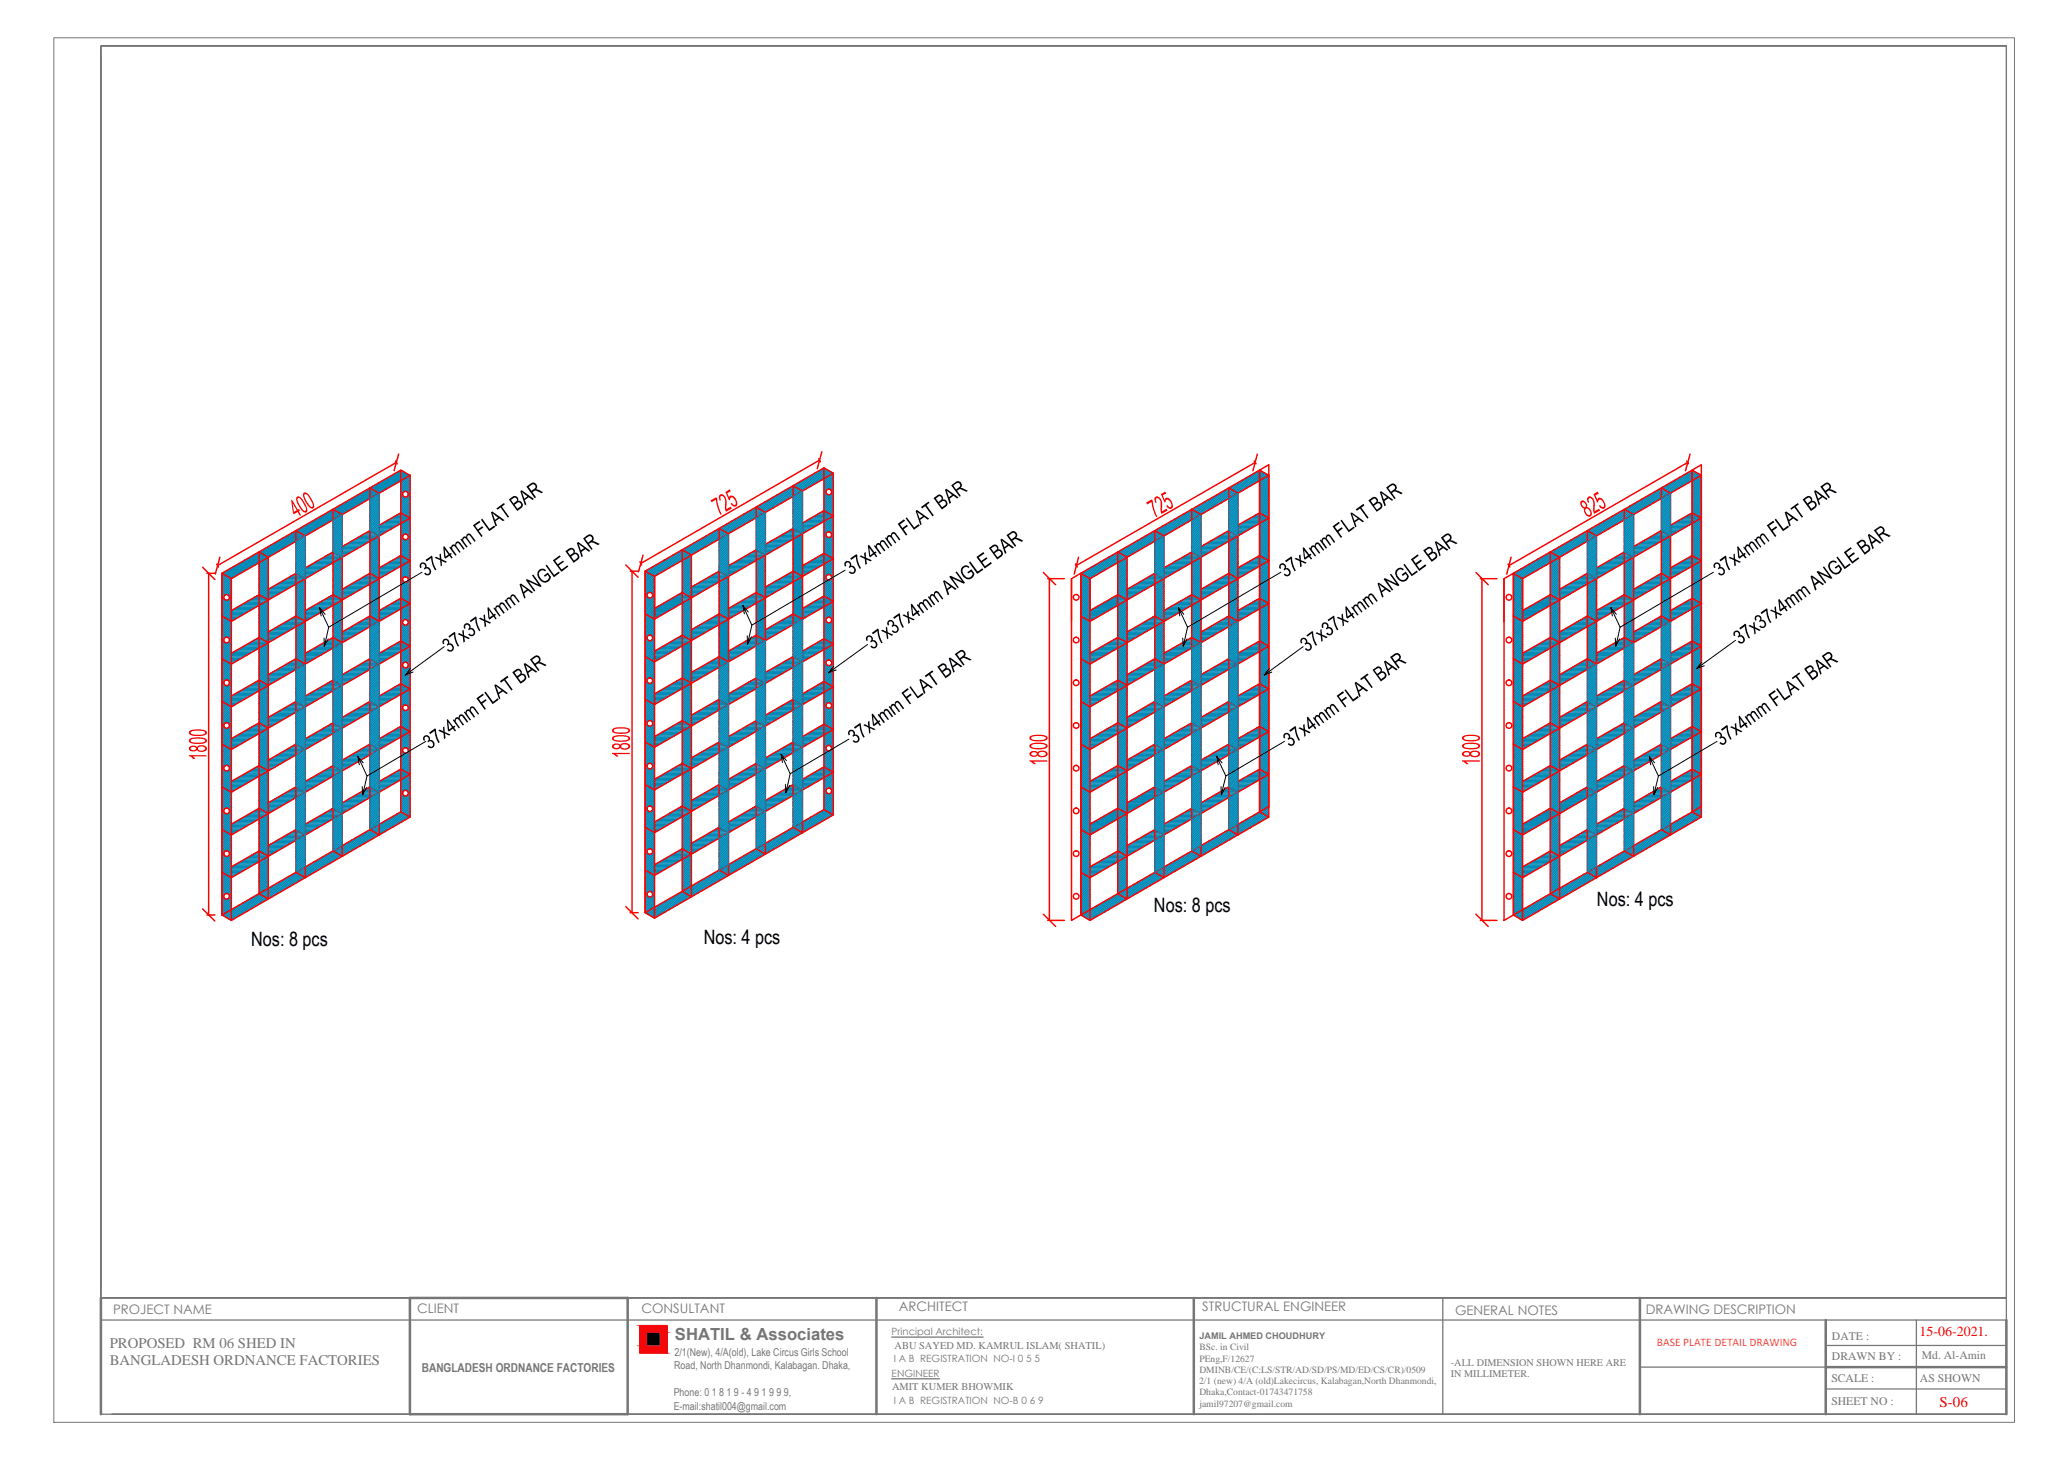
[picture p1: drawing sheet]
<svg xmlns="http://www.w3.org/2000/svg" width="420mm" height="297mm" viewBox="0 0 420 297" stroke-linecap="round" stroke-linejoin="round" font-family="sans-serif">
<defs><g id="words">
<g font-size="4">
<text x="234.5" y="185.2">Nos: 8 pcs</text>
<text x="324.5" y="184.1">Nos: 4 pcs</text>
<text x="143" y="191.7">Nos: 4 pcs</text>
<text x="51" y="192.2">Nos: 8 pcs</text>
</g>
<text font-size="3.4" fill="#767676" x="137.1" y="272.2">SHATIL &amp; Associates</text>
<g font-size="3" fill="#767676">
<text x="22.3" y="273.9">PROPOSED RM 06 SHED IN</text>
<text x="22.3" y="277.3">BANGLADESH ORDNANCE FACTORIES</text>
</g>
<text font-size="3" fill="#db0000" x="394.1" y="285.8">S-06</text>
<text font-size="2.8" fill="#f00" x="390" y="271.5">15-06-2021.</text>
<g font-size="2.7" fill="#767676">
<text x="23" y="266.9">PROJECT NAME</text>
<text x="84.7" y="266.7">CLIENT</text>
<text x="130.3" y="266.7">CONSULTANT</text>
<text x="182.6" y="266.5">ARCHITECT</text>
<text x="244.3" y="266.5">STRUCTURAL ENGINEER</text>
<text x="295.6" y="267.2">GENERAL NOTES</text>
<text x="334.4" y="267">DRAWING DESCRIPTION</text>
</g>
<text font-size="2.5" fill="#767676" x="85.7" y="278.7">BANGLADESH ORDNANCE FACTORIES</text>
<g font-size="2.4" fill="#767676">
<text x="372.2" y="272.3">DATE :</text>
<text x="372.1" y="280.8">SCALE :</text>
<text x="372.2" y="276.2">DRAWN BY :</text>
<text x="390.1" y="280.8">AS SHOWN</text>
<text x="390.5" y="276.1">Md. Al-Amin</text>
<text x="372.1" y="285.5">SHEET NO :</text>
</g>
<text font-size="2.3" fill="#ff7f00" x="336.6" y="273.4">BASE PLATE DETAIL DRAWING</text>
<g font-size="2.2" fill="#767676">
<text x="137" y="275.6">2/1(New), 4/A(old), Lake Circus Girls School</text>
<text x="137" y="278.2">Road, North Dhanmondi, Kalabagan. Dhaka,</text>
<text x="136.9" y="283.7">Phone: 0 1 8 1 9 - 4 9 1 9 9 9,</text>
<text x="136.9" y="286.4">E-mail:shatil004@gmail.com</text>
</g>
<g font-size="2.1" fill="#767676">
<text x="181.8" y="274.1">ABU SAYED MD. KAMRUL ISLAM( SHATIL)</text>
<text x="294.8" y="277.5">-ALL DIMENSION SHOWN HERE ARE</text>
<text x="294.8" y="279.8">IN MILLIMETER.</text>
<text x="181.2" y="282.4">AMIT KUMER BHOWMIK</text>
</g>
<g font-size="2" fill="#767676">
<text x="181.2" y="271.2">Principal Architect:</text>
<text x="181.2" y="279.7">ENGINEER</text>
<text x="181.6" y="276.7">I A B REGISTRATION NO-I 0 5 5</text>
<text x="181.6" y="285.2">I A B REGISTRATION NO-B 0 6 9</text>
</g>
<g font-size="1.9" fill="#767676">
<text x="243.7" y="272.1">JAMIL AHMED CHOUDHURY</text>
<text x="243.7" y="274.4">BSc. in Civil</text>
<text x="243.6" y="281.2">2/1 (new) 4/A (old)Lakecircus, Kalabagan,North Dhanmondi,</text>
<text x="243.7" y="276.7">PEng,F/12627</text>
<text x="243.7" y="278.9">DMINB/CE/(C:LS/STR/AD/SD/PS/MD/ED/CS/CR)/0509</text>
<text x="243.7" y="283.5">Dhaka,Contact-01743471758</text>
<text x="243.7" y="285.8">jamil97207@gmail.com</text>
</g>
</g></defs>
<!-- layer: S.column -->
<g fill="none" stroke="#008ab8" stroke-width=".3">
<path d="M159.6 99.5l-6 6.1M160.5 99.1l-6.9 6.8M161.3 98.6l-5.1 5.1M162.2 98.1l-5.2 5.1M163 97.6l-5.1 5.1M163.9 97.1l-5.2 5.1M164.7 96.6l-5.1 5.1M165.6 96.1l-5.2 5.2M166.4 95.6l-5.3 5.3M167.3 95.1l-6.2 6.1M167.6 95.2l-6.5 6.4M167.8 95.3l-4 4"/>
<path d="M167.8 100l-.4 .3M168 95.4l-3.4 3.4M168.3 95.6l-2.8 2.7M168.5 95.7l-2.2 2.1M168.8 95.8l-1.6 1.5M169 95.9l-1.6 1.6M169.2 96.1l-1.8 1.7M169.3 96.3l-1.9 1.9M169.3 98.5l-.9 .9M169.3 96.7l-1.9 1.9M169.3 97l-1.9 1.9M169.3 97.4l-1.9 1.9"/>
<path d="M169.3 97.8l-1.9 1.8M169.3 98.1l-1.9 1.9M169.3 98.8l-.6 .7M169.3 99.2l-.5 .5M169.3 99.5l-.4 .4M169.3 99.9l-1.9 1.9M131.7 115.7l-.6 .6M132.5 115.2l-1.4 1.4M133 117.3l-1.9 1.8M133 117.6l-1.9 1.9M133 118l-1.9 1.9M133 118.3l-1.9 1.9"/>
<path d="M133 118.7l-1.9 1.9M133 119.1l-1.9 1.8M133 119.4l-1 1M133 119.8l-.7 .7M133.4 114.7l-2.3 2.3M134.2 114.2l-3.1 3.2M135.1 113.7l-4 4M135.9 113.3l-4.8 4.8M136.8 112.7l-5.7 5.7M137.6 112.3l-6.5 6.5M138.4 111.8l-5.1 5.1M139.3 111.3l-5.1 5.1"/>
<path d="M140.1 110.8l-5.1 5.1M140.5 113.3l-1.9 1.9M140.5 114.1l-1.9 1.8M140.5 119.8l-1.1 1M140.5 113l-1.9 1.9M140.5 113.7l-1.9 1.9M140.5 114.4l-1.9 1.9M140.5 114.8l-1.9 1.8M140.5 115.1l-1.9 1.9M140.5 115.5l-1.9 1.9M140.5 115.8l-1.9 1.9M140.5 116.2l-1.9 1.9"/>
<path d="M140.5 116.6l-1.9 1.8M140.5 116.9l-1.9 1.9M140.5 117.3l-1.9 1.8M140.5 117.6l-1.9 1.9M140.5 118l-1.9 1.9M140.5 118.3l-1.9 1.9M140.5 118.7l-1.8 1.8M140.5 119.1l-1.5 1.5M140.5 119.9h2.7M140.5 119.6h3.1M140.7 119.1h3.8M141 110.3l-5.1 5.2"/>
<path d="M141.2 118.9h3.7M141.6 118.6h3.7M141.8 109.8l-5.1 5.1M142 118.4h3.8M142.5 118.1h3.7M142.7 109.3l-5.1 5.2M142.9 117.9h3.8l-.6 .5M143.4 117.6h3.7M143.5 108.9l-5.1 5.1M143.8 117.4h3.7M144 119.4h-3.5l-1.3 1.3M144.2 117.1h3.8"/>
<path d="M144.4 108.3l-5.8 5.8M144.7 116.9h2.9M145.1 116.6h2M145.2 107.9l-6.6 6.6M145.6 116.3h1.1M146 116.1h.2M146.1 107.4l-5.2 5.1M146.9 106.9l-5.1 5.1M147.5 117.4l-1.4 1.4M147.8 106.4l-5.2 5.1M148 111.2l-1.9 1.8M148 111.9l-1.9 1.9"/>
<path d="M148 112.2l-1.9 1.9M148 113l-1.9 1.9M148 113.7l-1.9 1.9M148 114.4l-1.7 1.7M148 116.2l-.6 .6M148 117.6l-1.9 1.9M148 118.3l-1.9 1.9M148 119.4l-1.9 1.9M148 109l-1.9 1.9M148 109.7l-1.9 1.9M148 111.5l-1.9 1.9M148 116.6h.9"/>
<path d="M148 116.3h1.3M148 116.1h1.7M148 115.6h2.6M148 115.3h3.1M148 115.5l-1 1M148 117.3l-1.9 1.8M148 118l-1.9 1.9M148 118.7l-1.9 1.9M148 119.1l-1.9 1.8M148 119.8l-1.9 1.8M148 108.7l-1.9 1.8M148 109.4l-1.9 1.9"/>
<path d="M148 110.1l-1.9 1.9M148 110.5l-1.9 1.8M148 110.8l-1.9 1.9M148 112.6l-1.9 1.9M148 113.3l-1.9 1.9M148 114.1l-1.9 1.8M148 114.8l-1.5 1.5M148 116.6l-.4 .3M148.2 114.8h3.7M148.4 116.9l-.5 .1M148.6 105.9l-5.1 5.2M148.6 114.6h3.8"/>
<path d="M149.1 114.3h3.7M149.5 105.4l-5.2 5.1M149.5 114.1h3.8M149.9 113.8h3.8M150.2 115.8h-2.2l-.8 .8M150.3 104.9l-5.1 5.2M150.4 113.6h3.7M150.8 113.3h3.8M151.1 104.5l-5.1 5.1M151.2 113.1h3.8M151.5 115.1h-3.5l-1.3 1.3M151.7 112.8h3.8"/>
<path d="M152 103.9l-5.9 5.9M152.1 112.6h3.1M152.6 112.3h2.1M152.8 103.5l-6.7 6.7M153.4 111.8h.5M153.6 105.2h.1M153.7 103l-5.1 5.1M154.3 113.5l-.7 .6M154.5 102.5l-5.1 5.1M155.1 113l-1.5 1.5M155.4 102l-5.1 5.1M155.5 110.8l-1.2 1.3h-1.3"/>
<path d="M155.5 109.4l-1.9 1.9M155.5 104.7l-1.9 1.9M155.5 105.5l-1.9 1.8M155.5 106.2l-1.9 1.8M155.5 106.9l-1.9 1.9M155.5 108.7l-1.9 1.8M155.5 110.1l-1.7 1.7M155.5 111.2l-1 1M155.5 111.9l-.5 .6M155.5 112.6l-.1 .1M155.5 113.3l-1.9 1.9M155.5 114.1l-1.9 1.8"/>
<path d="M155.5 114.8l-1.9 1.8M155.5 115.1l-1.9 1.9M155.5 115.5l-1.9 1.9M155.5 116.6l-1.9 1.8M155.5 117.3l-1.9 1.8M155.5 118l-1.9 1.9M155.5 118.7l-1.7 1.8-.2-.1M155.5 119.1l-1.5 1.5M155.5 119.8l-1.1 1M155.5 119.9h2.7M155.5 119.6h3.1M155.5 112.6h.4"/>
<path d="M155.5 112.3h.8M155.5 112.1h1.3M155.5 111.8h1.7M155.5 111.3h2.6M155.5 111.1h3M155.5 110.8h3.4M155.5 107.2l-1.9 1.9M155.5 107.6l-1.9 1.9M155.5 108l-1.9 1.8M155.5 113l-1.9 1.9M155.5 113.7l-1.9 1.9M155.5 114.4l-1.9 1.9"/>
<path d="M155.5 115.8l-1.9 1.9M155.5 116.2l-1.9 1.9M155.5 116.9l-1.9 1.9M155.5 117.6l-1.9 1.9M155.5 118.3l-1.9 1.9M155.5 104.4l-1.9 1.9M155.5 105.1l-1.9 1.9M155.5 105.8l-1.9 1.9M155.5 106.5l-1.9 1.9M155.5 108.3l-1.9 1.9M155.5 109l-1.9 1.9M155.5 109.7l-1.9 1.9"/>
<path d="M155.5 110.5l-1.4 1.4M155.5 112.2l-.3 .4M155.6 110.5h3.8M155.8 119.1h3.7M156.1 110.3h3.7M156.2 118.9h3.7M156.2 101.5l-5.1 5.2M156.5 110h3.8M156.6 118.6h3.8M156.9 109.8h3.8M157.1 101l-5.2 5.1M157.1 118.4h3.7"/>
<path d="M157.4 109.5h3.7M157.5 118.1h3.8M157.6 111.6h-2.1l-.8 .7M157.8 109.3h3.8M157.9 100.5l-5.1 5.2M158 117.9h3.7M158.3 109h3.7M158.4 117.6h3.8M158.7 108.8h3.7M158.8 100l-5.2 5.2M158.8 117.4h3.8M159.1 119.4h-3.6l-1.3 1.3"/>
<path d="M159.1 108.5h3.8M159.3 117.1h3.7M160.5 107.8h1.4M160.6 116.3h1.1M160.9 107.5h.5M161.4 109.4l-.3 .3M161.5 118l-.4 .3M162.1 109l-1 .9M162.1 117.7l-1 .9M162.7 108.6l-1.6 1.6M162.7 117.3l-1.6 1.5M163 101.9l-1.9 1.9"/>
<path d="M163 101.5l-1.9 1.9M163 101.1l-1.9 2M163 102.6l-1.9 1.9M163 104.7l-1.9 1.9M163 104.4l-1.9 1.9M163 105.5l-1.9 1.8M163 105.1l-1.9 1.9M163 106.5l-1.2 1.3M163 109.3l-1.9 1.9M163 109l-1.9 1.9M163 110.8l-1.9 1.9M163 112.1l-1.9 1.9"/>
<path d="M163 113.6l-1.9 1.9M163 114.4l-1.7 1.7h-.3M163 115.2l-1.2 1.2M163 118l-1.9 1.9M163 118.8l-1.9 1.8M163 119.8l-1.9 1.9M163 116.5l-.4 .4h-2.9M163 116.9h.5M163 115.7l-.8 .9h-2M163 116.6h.9M163 116.3h1.4M163 116.1h1.8"/>
<path d="M163 115.8h2.2M163 115.6h2.7M163 115.3h3.1M163 115.1h3.6M163 108.3h.3M163 107.8h1.2M163 107.5h1.6M163 107h2.5M163 106.7h3M163 106.5h3.4M163 100.4l-1.9 1.9M163 103.3l-1.9 1.9"/>
<path d="M163 104l-1.9 1.9M163 108.3v.1M163 108.5l-1.9 1.9M163 108.8l-1.9 1.9M163 109.6l-1.9 1.8M163 109.8l-1.9 1.9M163 110.1l-1.9 1.8M163 110.3l-1.9 1.9M163 110.6l-1.9 1.9M163 111.1l-1.9 1.9M163 111.4l-1.9 1.8M163 111.6l-1.9 1.9"/>
<path d="M163 111.9l-1.9 1.8M163 112.4l-1.9 1.8M163 112.6l-1.9 1.9M163 112.9l-1.9 1.8M163 113.1l-1.9 1.9M163 113.4l-1.9 1.9M163 113.9l-1.9 1.9M163 114.1l-1.8 1.9M163 114.7l-1.5 1.5M163 114.9l-1.4 1.4M163 115.4l-1 1.1M163 116l-.7 .7"/>
<path d="M163 116.2l-.6 .6M163 116.7l-.2 .3M163 117v.1M163 117.2l-1.9 1.9M163 117.5l-1.9 1.9M163 117.7l-1.9 1.9M163 118.3l-1.9 1.8M163 118.5l-1.9 1.9M163 119l-1.9 1.9M163 119.3l-1.9 1.8M163 119.5l-1.9 1.9M163 100.1l-1.9 1.9"/>
<path d="M163 100.8l-1.9 1.9M163 102.2l-1.9 1.9M163 103l-1.9 1.8M163 103.7l-1.9 1.9M163 105.8l-1.6 1.7M163 106.2l-1.4 1.4M163 106.9l-.9 1M163 107.6l-.5 .5M163.1 106.2h3.7M163.2 114.8h3.8M163.5 106h3.8M163.6 114.6h3.8"/>
<path d="M163.8 108h-.8l-.3 .3h-3.1M164 105.7h3.7M164.1 114.3h3.3M164.4 105.5h3M164.9 105.2h3.7M165 113.8h2.4M165.1 107.2h-2.1l-.7 .8h-2.3M165.3 105h2.1M165.4 113.6h2M165.8 113.3h3.2M166.2 104.5h1.2M166.3 113.1h1.1"/>
<path d="M166.6 104.2h.8M167 103.9h.7M167.1 112.6h.3M167.4 114.4h.3M167.4 114.2h.6M167.4 113.9h1.2M167.4 113.7h1.6M167.4 113.5h1.9M167.4 113.2h1.3M167.4 113h1M167.4 112.6h.3M167.4 112.4h.1"/>
<path d="M167.4 105.6h.6M167.4 105.4h.9M167.4 105h1.6M167.4 104.8h1.9M167.4 104.5h1.3M167.4 104.3h1M167.4 104.1h.7M167.4 103.7h.1M167.7 114.4l-.3 .3M167.8 105.7l-.4 .4M167.8 108.6l-.4 .3M167.8 117.1l-.4 .4"/>
<path d="M167.8 117.5l-.4 .4M167.9 108.9l-.5 .4M167.9 100.3l-.5 .4M168 117.7l-.6 .6M168 109.1l-.6 .6M168.1 100.4l-.7 .7M168.1 112.8h-1.4M168.2 117.8l-.8 .8M168.3 109.1l-.9 .9M168.3 114.1h-3.8M168.4 100.5l-1 .9M168.5 114l-1.1 1"/>
<path d="M168.6 117.8l-1.2 1.2M168.7 105.2l-1.3 1.2M169 104.7h-3.3M169.3 100.3l-1.9 1.9M169.3 100.6l-1.9 1.9M169.3 101l-1.9 1.9M169.3 101.4l-1.9 1.8M169.3 101.7l-1.9 1.9M169.3 102.1l-1.8 1.7M169.3 102.4l-1.5 1.5M169.3 102.8l-1.3 1.3M169.3 103.1l-1.1 1.1"/>
<path d="M169.3 103.5l-.8 .8M169.3 103.9l-.6 .6M169.3 104.2l-.4 .4M169.3 104.6l-.2 .1M169.3 104.9l-1.9 1.9M169.3 105.3l-1.9 1.9M169.3 105.6l-1.9 1.9M169.3 106l-1.9 1.9M169.3 106.4l-1.9 1.8M169.3 106.7l-1.9 1.9M169.3 107.1l-1 .9M169.3 107.4l-.7 .7"/>
<path d="M169.3 107.8l-.5 .5M169.3 108.1l-.4 .5M169.3 108.5l-1.9 1.9M169.3 108.9l-1.9 1.9M169.3 109.2l-1.9 1.9M169.3 109.6l-1.9 1.8M169.3 110l-1.9 1.8M169.3 111.7l-1.1 1.1M169.3 110.3l-1.9 1.9M169.3 110.6l-1.8 1.9M169.3 111l-1.6 1.6M169.3 111.4l-1.3 1.3"/>
<path d="M169.3 112.1l-.9 .9M169.3 112.5l-.7 .6M169.3 112.8l-.5 .5M169.3 113.2l-.2 .2M169.3 113.5l-1.9 1.9M169.3 113.9l-1.9 1.9M169.3 114.2l-1.9 1.9M169.3 114.6l-1.9 1.9M169.3 114.9l-1.9 1.9M169.3 115.3l-1.9 1.9M169.3 115.7l-1.1 1.1M169.3 116l-.8 .8"/>
<path d="M169.3 116.4l-.5 .5M169.3 116.7l-.4 .5M169.3 117.1l-.5 .4M169.3 117.4l-1.9 1.9M169.3 117.8l-1.9 1.9M169.3 118.2l-1.9 1.8M169.3 118.5l-1.9 1.9M169.3 118.9l-1.9 1.8M169.3 119.2l-1.9 1.9M169.3 119.6l-1.6 1.6M169.3 119.9l-1.4 1.5M131.5 120.9l-.4 .4"/>
<path d="M131.5 129.5l-.4 .4M131.5 129.8l-.4 .4M131.5 138.4l-.4 .4M131.5 121.2l-.4 .4M131.5 138l-.4 .5M131.6 138.7l-.5 .5M131.7 130l-.6 .6M131.7 121.4l-.6 .6M131.8 138.8l-.7 .7M131.9 130.1l-.8 .9M132 121.5l-.9 .9M132.2 138.8l-1.1 1.1"/>
<path d="M133 123l-1.9 1.9M133 123.3l-1.9 1.9M133 123.7l-1.9 1.9M133 124.1l-1.9 1.9M133 124.4l-1.9 1.9M133 125.2l-1.9 1.8M133 125.5l-1.9 1.9M133 131.6l-1.9 1.8M133 131.9l-1.9 1.9M133 120.1l-.5 .5M133 120.5l-.4 .4M133 120.8l-1.9 1.9"/>
<path d="M133 121.2l-1.9 1.9M133 121.6l-1.9 1.9M133 121.9l-1.9 1.9M133 122.3l-1.9 1.8M133 122.7l-1.9 1.8M133 125.9l-1.9 1.8M133 126.2l-1.9 1.9M133 126.6l-1.9 1.9M133 126.9l-1.9 1.9M133 127.3l-1.9 1.9M133 127.6l-1.9 1.9M133 128l-1.1 1"/>
<path d="M133 128.4l-.7 .7M133 128.7l-.6 .5M133 129.1l-.4 .4M133 129.4l-1.9 1.9M133 129.8l-1.9 1.9M133 130.1l-1.9 1.9M133 130.5l-1.9 1.9M133 130.9l-1.9 1.8M133 131.2l-1.9 1.9M133 132.6l-1.9 1.9M133 133l-1.9 1.9M133 133.4l-1.9 1.9"/>
<path d="M133 133.7l-1.9 1.9M133 134.5l-1.9 1.8M133 134.8l-1.9 1.9M133 135.1l-1.9 1.9M133 135.5l-1.9 1.9M133 135.9l-1.9 1.9M133 136.2l-1.9 1.9M133 136.6l-1.2 1.2M133 137l-.8 .7M133 137.3l-.6 .6M133 137.7l-.4 .4M133 138l-.4 .4"/>
<path d="M133 138.4l-1.9 1.9M133 138.7l-1.9 1.9M133 139.1l-1.9 1.9M133 139.5l-1.9 1.8M133 139.8l-1.9 1.9M133 134.3h.2M133 133.8h1.1M133 133.6h1.5M133 133.3h2M133 133.1h2.4M133 132.8h2.9M133 132.6h3.3"/>
<path d="M133 125.3h.9M133 124h3.1M133 125.6h.2M133 125.4h.6M133 125.1h1.2M133 124.9h1.5M133 124.6h2.1M133 124.3h2.4M133 124.2h2.8M133 123.8h3.4M133 123.6h3.7M133.2 123.5h3.8"/>
<path d="M133.4 132.1h3.8M133.6 123.3h3.7M133.7 134.1h-.7l-1.9 1.8M133.8 131.8h3.8M133.9 123.1h3.7M134.2 122.9h3.7M134.3 131.5h3.7M134.5 122.7h3.8M134.7 131.3h3.8M134.8 124.7l-1.8 .1-1.9 1.9M134.8 122.6h3.8M134.8 139.9h3.8"/>
<path d="M135.1 131h3.8M135.1 122.4h3.5M135.3 139.6h3.7M135.4 122.2h3.8M135.6 130.8h3.7M135.7 139.4h3.8l-.9 .9M135.8 122h2.8M136 130.5h3.8M136.1 121.8h2.5M136.2 139.1h3.7M136.4 121.6h2.2M136.5 130.3h3.7"/>
<path d="M136.6 138.9h3.7M136.7 132.3h-3.7l-1.9 1.9M137 121.3h1.6M137 138.6h3.2M137.3 129.8h2.6M137.3 121.1h1.3M137.5 138.4h2.3M137.6 120.9h1.9M137.8 129.5h1.6M137.9 138.1h1.4M137.9 120.7h.7M138.2 129.3h.8"/>
<path d="M138.3 120.6h.3M138.4 137.9h.5M138.6 120.4h.1M138.6 122.4h.2M138.6 121.9h1.1M138.6 121.7h1.5M138.6 121.2h1.4M138.6 120.7h.5M139 122.3l-.4 .4M139.1 131l-.5 .4M139.7 130.6l-1.1 1.1M139.9 121.8l-1.3 1.3"/>
<path d="M140.3 138.9l-1.7 1.7M140.3 130.2l-1.7 1.7M140.5 124.4l-1.9 1.9M140.5 120.5l-.6 .6M140.5 120.8l-.4 .4M140.5 121.9l-1.9 1.9M140.5 123.7l-1.9 1.9M140.5 125.2l-1.9 1.8M140.5 125.9l-1.9 1.8M140.5 126.6l-1.9 1.9M140.5 126.9l-1.9 1.9M140.5 127.6l-1.6 1.6"/>
<path d="M140.5 128.4l-1.1 1.1M140.5 129.1l-.7 .7M140.5 129.8l-.2 .2h-3.4M140.5 130.6l-1.9 1.8M140.5 131.6l-1.9 1.8M140.5 135.2l-1.9 1.8M140.5 136.2l-1.9 1.9M140.5 137l-1.9 1.8M140.5 137.7l-1.9 1.9M140.5 139.5l-1.9 1.8M140.5 120.1l-.9 .9M140.5 139.1l-1.9 1.9"/>
<path d="M140.5 139.8l-1.9 1.9M140.5 138.6h.3M140.5 138.4h.7M140.5 138.1h1.2M140.5 137.9h1.6M140.5 137.6h2.1M140.5 137.4h2.5M140.5 137.1h2.9M140.5 136.9h3.4M140.5 130h.1M140.5 129.8h.6M140.5 129.5h1"/>
<path d="M140.5 129.3h1.5M140.5 129h1.9M140.5 128.7h2.3M140.5 128.5h2.8M140.5 128.2h3.2M140.5 120.9h.9M140.5 120.7h1.4M140.5 120.4h1.8M140.5 120.2h2.2M140.5 121.6l-1.9 1.9M140.5 122.3l-1.9 1.8M140.5 122.7l-1.9 1.8"/>
<path d="M140.5 123l-1.9 1.9M140.5 123.3l-1.9 1.9M140.5 124.1l-1.9 1.9M140.5 124.8l-1.9 1.9M140.5 125.5l-1.9 1.9M140.5 126.2l-1.9 1.9M140.5 127.3l-1.8 1.8M140.5 128.7l-.9 .9M140.5 129.4l-.4 .5M140.5 130.3l-1.9 1.9M140.5 130.8l-1.9 1.9M140.5 131.1l-1.9 1.8"/>
<path d="M140.5 131.3l-1.9 1.9M140.5 131.8l-1.9 1.9M140.5 132.1l-1.9 1.9M140.5 132.3l-1.9 2M140.5 132.6l-1.9 1.9M140.5 132.9l-1.9 1.9M140.5 133.1l-1.9 1.9M140.5 133.4l-1.9 1.9M140.5 133.6l-1.9 1.9M140.5 133.9l-1.9 1.9M140.5 134.1l-1.9 1.9M140.5 134.4l-1.9 1.9"/>
<path d="M140.5 134.7l-1.9 1.8M140.5 134.9l-1.9 1.9M140.5 135.4l-1.9 1.9M140.5 135.7l-1.9 1.9M140.5 135.9l-1.9 1.9M140.5 136.5l-1.9 1.8M140.5 136.7l-1.9 1.9M140.5 137.2l-1.9 1.9M140.5 137.5l-1.9 1.8M140.5 138l-1.9 1.8M140.5 138.2l-1.4 1.4M140.5 138.5l-.8 .7"/>
<path d="M140.5 138.7l-.2 .2M140.5 136.6h3.8M140.5 121.4l-3.8 .1M140.9 127.7h3.7M141 121.2l-.7 .1M141 136.4h3.8M141.3 127.5h3.7M141.4 136.1h3.8M141.7 127.2h3.8M141.9 135.9h3.7M142.2 127h3.7M142.3 135.6h3.8"/>
<path d="M142.6 126.7h3.8M142.7 135.4h3.8M143.1 126.5h3.7M143.2 135.1h3.7M143.5 126.3h3.7M143.6 134.8h3.8M143.9 126h3.8M144 134.6h3.8M144.2 128h-3.7l-1.4 1.3M144.4 125.7h3.5M144.5 134.3h3.3M144.8 125.5h2.7"/>
<path d="M144.9 134.1h2.4M145.2 125.2h1.8M145.3 133.8h1.6M145.7 125h.9M145.8 133.6h.6M146.1 124.7h.1M146.3 135.5l-.2 .1M146.4 126.8l-.3 .2M147 126.4l-.9 .8M147.5 126l-1.4 1.5M148 134.5l-1.9 1.8M148 120.1l-1.9 1.9"/>
<path d="M148 120.8l-1.9 1.9M148 121.6l-1.9 1.9M148 122.3l-1.9 1.9M148 123l-1.8 1.8M148 124.1l-1.1 1.1M148 127.1l-1.9 1.9M148 128.7l-1.9 1.9M148 129.4l-1.9 1.9M148 130.2l-1.9 1.9M148 130.7l-1.9 1.9M148 133.8l-1.6 1.6M148 134l-1.9 2"/>
<path d="M148 135.9l-1.9 1.9M148 136.6l-1.9 1.9M148 137.3l-1.9 1.9M148 138l-1.9 1.9M148 138.7l-1.9 1.9M148 139.8l-1.9 1.9M148 134.3h.2M148 134.1h.7M148 133.8h1.1M148 133.6h1.6M148 133.3h2M148 133.1h2.4"/>
<path d="M148 132.8h2.9M148 132.6h3.3M148 132.3h3.7M148 125.7h.1M148 125.2h1M148 125h1.5M148 124.5h2.3M148 124.2h2.8M148 124h3.2M148 120.5l-1.9 1.9M148 121.2l-1.9 1.9M148 121.9l-1.9 1.9"/>
<path d="M148 122.7l-1.9 1.8M148 123.4l-1.6 1.5M148 124.4l-.9 .9M148 125.2l-.4 .4M148 125.9l-1.9 1.8M148 126.1l-1.9 1.9M148 126.4l-1.9 1.8M148 126.6l-1.9 1.9M148 126.9l-1.9 1.8M148 127.4l-1.9 1.9M148 127.6l-1.9 1.9M148 127.9l-1.9 1.9"/>
<path d="M148 128.2l-1.9 1.9M148 128.4l-1.9 1.9M148 128.9l-1.9 1.9M148 129.2l-1.9 1.9M148 129.7l-1.9 1.9M148 129.9l-1.9 1.9M148 130.5l-1.9 1.8M148 131l-1.9 1.9M148 131.2l-1.9 1.9M148 131.5l-1.9 1.9M148 131.8l-1.9 1.8M148 132l-1.9 1.9"/>
<path d="M148 132.3l-1.9 1.8M148 132.5l-1.9 1.9M148 132.8l-1.9 1.8M148 133l-1.9 1.9M148 133.3l-1.9 1.8M148 133.5l-1.9 1.9M148 134.3l-.4 .4M148 134.8l-1.9 1.9M148 135.2l-1.9 1.8M148 135.5l-1.9 1.9M148 136.2l-1.9 1.9M148 137l-1.9 1.8"/>
<path d="M148 137.7l-1.9 1.8M148 138.4l-1.9 1.9M148 139.1l-1.9 1.9M148 139.5l-1.9 1.8M148.3 123.5h3.8M148.4 132.1h3.8M148.6 125.5h-.6l-.2 .2M148.7 123.2h3.8M148.9 131.8h3.7M149.2 123h3.7M149.3 131.5h3.7M149.6 122.7h3.8"/>
<path d="M149.7 131.3h3.8M149.9 124.7l-1.9 .1-.6 .6M149.9 139.9h3.7M150 122.4h3.8M150.2 131h3.7M150.3 139.6h3.8M150.5 122.2h3.8l-.7 .6M150.6 130.8h3.8M150.8 139.4h3.7l-.9 .9M150.9 121.9h3.8M151.1 130.5h3.7M151.2 139.1h3.8"/>
<path d="M151.4 121.7h3.7M151.5 130.3h3.8M151.6 123.7h-3.6l-1.3 1.3M151.6 138.9h3.8M151.8 121.4h3.7M151.9 130h3.4M152.1 138.6h3.1M152.2 121.2h2.8M152.4 129.8h2.5M152.5 138.4h2.3M152.7 120.9h1.9M152.8 129.5h1.6"/>
<path d="M152.9 138.1h1.4M153.1 120.7h1M153.3 129.3h.7M153.4 137.9h.5M153.7 139.9h-.1M153.9 131.1l-.3 .2M154.7 130.6l-1.1 1.1M154.8 121.8l-1.2 1.2M155.4 138.9l-1.8 1.7M155.4 121.5l-1.8 1.8M155.5 120.5l-.6 .6M155.5 121.9l-1.9 1.9"/>
<path d="M155.5 122.7l-1.9 1.9M155.5 123l-1.9 1.8M155.5 126.3l-1.9 1.9M155.5 126.5l-1.9 1.9M155.5 127.3l-1.9 1.9M155.5 129.1l-1.9 1.9M155.5 130.5l-1.9 1.9M155.5 130.9l-1.9 1.8M155.5 131.2l-1.9 1.9M155.5 131.6l-1.9 1.8M155.5 132.3l-1.9 1.9M155.5 133l-1.9 1.9"/>
<path d="M155.5 133.7l-1.9 1.9M155.5 134.5l-1.9 1.8M155.5 135.2l-1.9 1.8M155.5 136.2l-1.6 1.7M155.5 137.7l-.7 .7M155.5 138.4l-.2 .3M155.5 139.1l-1.9 1.9M155.5 139.5l-1.9 1.8M155.5 138.7v.1M155.5 138.6h.3M155.5 138.4h.8M155.5 138.1h1.2"/>
<path d="M155.5 137.9h1.7M155.5 137.6h2.1M155.5 137.4h2.5M155.5 137.1h3M155.5 136.9h3.4M155.5 130h.2M155.5 129.8h.6M155.5 129.5h1.1M155.5 129.3h1.5M155.5 129h2M155.5 128.7h2.4M155.5 128.5h2.8"/>
<path d="M155.5 128.2h3.3M155.5 128h3.7M155.5 121.4h.1M155.5 120.9h.9M155.5 120.7h1.4M155.5 120.4h1.8M155.5 120.2h2.2M155.5 120.1l-.8 .9M155.5 120.8l-.4 .4M155.5 121.7l-1.9 1.8M155.5 122.2l-1.9 1.9M155.5 122.4l-1.9 1.9"/>
<path d="M155.5 123.2l-1.9 1.9M155.5 123.5l-1.9 1.8M155.5 123.7l-1.9 1.9M155.5 124l-1.9 1.9M155.5 124.2l-1.9 1.9M155.5 124.5l-1.9 1.9M155.5 124.7l-1.9 1.9M155.5 125l-1.9 1.9M155.5 125.2l-1.9 1.9M155.5 125.5l-1.9 1.9M155.5 125.7l-1.9 1.9M155.5 126l-1.9 1.9"/>
<path d="M155.5 126.8l-1.9 1.9M155.5 127.1l-1.9 1.8M155.5 127.6l-1.9 1.8M155.5 127.8l-1.9 1.9M155.5 128.1l-1.9 1.8M155.5 128.3l-1.9 1.9M155.5 128.6l-1.9 1.8M155.5 128.8l-1.9 1.9M155.5 129.3l-1.9 1.9M155.5 129.6l-1.3 1.3M155.5 129.9l-.6 .6M155.5 130.1h.1"/>
<path d="M155.5 130.1l-1.9 2M155.5 131.9l-1.9 1.9M155.5 132.6l-1.9 1.9M155.5 133.4l-1.9 1.9M155.5 134.1l-1.9 1.9M155.5 134.8l-1.9 1.9M155.5 135.5l-1.9 1.9M155.5 135.9l-1.9 1.8M155.5 136.6l-1.4 1.4M155.5 137l-1.1 1.1M155.5 137.3l-.9 1M155.5 138l-.5 .5"/>
<path d="M155.5 139.8l-1.9 1.9M155.6 136.6h3.7M155.9 127.7h3.8M156 136.4h3.8M156 121.2h-.5l-.1 .2M156.3 127.5h3.8M156.4 136.1h3.8M156.8 127.2h3.7M156.9 135.9h3.7M157.2 127h3.8M157.6 126.7h3.8M157.7 135.4h3.8"/>
<path d="M158.1 126.5h3.8M158.2 135.1h3.8M158.5 126.3h3.8M158.6 134.8h3.8M158.9 126h3.8M159.1 134.6h3.7M159.4 125.7h3.5M159.8 125.5h2.7M159.9 134.1h2.5M160.3 125.2h1.7M160.7 125h.9M160.8 133.6h.7"/>
<path d="M161.1 124.7h.1M161.3 135.5l-.2 .1h-3.8M162.2 135l-1.1 1M162.4 126.2l-1.3 1.2M163 134.5l-1.9 1.8M163 134.5h.1M163 121.6l-1.9 1.9M163 122.6l-1.9 1.9M163 123.4l-1.9 1.8M163 126.6l-1.9 1.9M163 126.2l-1.9 1.9M163 127.3l-1.9 1.9"/>
<path d="M163 126.9l-1.9 1.9M163 128l-1.9 1.9M163 128.7l-1.9 1.9M163 129.4l-1.9 1.9M163 130.1l-1.9 2M163 131.2l-1.9 1.9M163 130.9l-1.9 1.9M163 132l-1.6 1.5M163 131.6l-1.8 1.8M163 133l-.9 1M163 133.4l-.7 .7M163 135.2l-1.9 1.8"/>
<path d="M163 134.8l-1.9 1.9M163 135.9l-1.9 1.9M163 137l-1.9 1.8M163 136.6l-1.9 1.9M163 137.3l-1.9 1.9M163 138l-1.9 1.9M163 138.7l-1.9 1.9M163 134.3h.3M163 132.6l-1.1 1.2h-1.5M163 133.8h1.1M163 133.6h1.6M163 133.3h2"/>
<path d="M163 133.1h2.5M163 132.8h2.9M163 132.6h3.3M163 125.7h.2M163 125.5h.6M163 125.2h1M163 125h1.5M163 124.7h1.9M163 124.5h2.3M163 124.2h2.8M163 124h3.2M163 123.7h3.6"/>
<path d="M163 120l-1.9 1.9M163 120.3l-1.9 1.9M163 120.5l-1.9 1.9M163 120.8l-1.9 1.9M163 121l-1.9 2M163 121.3l-1.9 1.9M163 121.8l-1.9 1.9M163 122.1l-1.9 1.9M163 122.4l-1.9 1.8M163 122.9l-1.9 1.8M163 123.1l-1.9 1.9M163 123.6l-1.9 1.9"/>
<path d="M163 123.9l-1.9 1.8M163 124.1l-1.9 1.9M163 124.4l-1.9 1.9M163 124.6l-1.9 1.9M163 124.9l-1.9 1.9M163 125.2l-1.9 1.8M163 125.4l-.9 .9M163 125.7l-.3 .3M163 128.4l-1.9 1.8M163 139.5l-1.9 1.8M163 125.9l-1.9 1.8M163 127.6l-1.9 1.9"/>
<path d="M163 129.1l-1.9 1.9M163 129.8l-1.9 1.9M163 130.5l-1.9 1.9M163 133.7l-.4 .5M163 135.5l-1.9 1.9M163 136.2l-1.9 1.9M163 137.7l-1.9 1.8M163 138.4l-1.9 1.9M163 139.1l-1.9 1.9M163 139.8l-1.9 1.9M163.3 123.5h3.8M163.5 132.1h3.7"/>
<path d="M163.7 134.1h-.7l-.2 .2h-3.3M163.8 123.2h3.6M163.9 131.8h3.5M164.2 123h3.2M164.4 131.5h3M164.6 122.7h3.7M164.8 131.3h2.6M164.9 139.9h2.5M165.1 122.4h2.3M165.2 131h3.8M165.3 139.6h2.1M165.5 122.2h3.8"/>
<path d="M165.7 130.8h1.7M165.8 139.4h3.2M166 121.9h1.4M166.2 139.1h1.2M166.4 121.7h1M166.6 130.3h.8M166.6 138.9h.8M166.8 132.3h-3.8l-1.4 1.4M166.8 121.4l1.3 .1M167 130h.4M167.1 138.6h.3M167.3 121.2h.1"/>
<path d="M167.4 129.8h.1M167.4 139.9h1.2M167.4 139.7h1.6M167.4 139.5h1.9M167.4 139.2h1.3M167.4 139h1M167.4 138.8h.7M167.4 138.7h.3M167.4 138.4h.1M167.4 131.8h.3M167.4 131.6h.6M167.4 131.4h.9"/>
<path d="M167.4 131.2h1.2M167.4 130.9h1.9M167.4 130.7h1.6M167.4 130.3h1M167.4 130h.3M167.4 123.1h.3M167.4 122.9h.6M167.4 122.6h1.2M167.4 122.4h1.6M167.4 121.8h1.3M167.4 121.6h1M167.4 121.3h.3"/>
<path d="M167.8 126.1l-.4 .4M167.8 134.7l-.4 .4M167.9 135l-.5 .4M168 125.6l-.6 .5M168 126.3l-.6 .5M168.1 131.5l-.7 .7M168.1 135.1l-.7 .7M168.1 126.5l-.7 .7M168.3 122.8l-.9 .8M168.4 135.2l-1 1M168.5 126.5l-1.1 1.1M168.7 139.9l-1.3 1.3"/>
<path d="M168.9 131.1l-1.5 1.5M169.1 122.3l-1.7 1.7M169.3 120.3l-1.2 1.2M169.3 120.7l-1 .9M169.3 121l-.7 .8M169.3 121.4l-.5 .5M169.3 121.8l-.3 .2h-1.6M169.3 122.1h.1M169.3 122.4l-1.9 1.9M169.3 122.8l-1.9 1.9M169.3 123.2l-1.9 1.9M169.3 123.5l-1.9 1.9"/>
<path d="M169.3 123.9l-1.9 1.9M169.3 124.3l-1.3 1.3M169.3 124.6l-.8 .8M169.3 125l-.6 .5M169.3 125.3l-.4 .4M169.3 125.7l-.4 .4M169.3 126l-1.9 1.9M169.3 126.4l-1.9 1.9M169.3 126.8l-1.9 1.8M169.3 127.1l-1.9 1.9M169.3 127.5l-1.9 1.8M169.3 127.8l-1.9 1.9"/>
<path d="M169.3 128.2l-1.7 1.7M169.3 128.5l-1.5 1.5M169.3 128.9l-1.2 1.2h-.7M169.3 129.3l-1 1M169.3 129.6l-.8 .8M169.3 130l-.5 .5h-2.7M169.3 130.4l-.3 .3M169.3 130.7l-.1 .1M169.3 131l-1.9 1.9M169.3 131.4l-1.9 1.9M169.3 131.8l-1.9 1.9M169.3 132.1l-1.9 1.9"/>
<path d="M169.3 132.5l-1.9 1.9M169.3 132.9l-1.9 1.8M169.3 133.2l-.9 .9M169.3 133.6l-.6 .6M169.3 133.9l-.5 .5M169.3 134.3l-.4 .4M169.3 134.6l-1.9 1.9M169.3 135l-1.9 1.9M169.3 135.4l-1.9 1.8M169.3 135.7l-1.9 1.9M169.3 136.1l-1.9 1.8M169.3 136.4l-1.9 1.9"/>
<path d="M169.3 136.8l-1.7 1.7M169.3 137.1l-1.5 1.6M169.3 137.5l-1.3 1.3M169.3 137.9l-1.1 1M169.3 138.2l-.8 .8M169.3 138.6l-.6 .6M169.3 138.9l-.4 .4M169.3 139.3l-.2 .2M169.3 139.6l-1.9 1.9M131.5 147l-.4 .4M131.5 155.6l-.4 .4M131.5 155.9l-.4 .5"/>
<path d="M131.6 147.3l-.5 .5M131.7 156.1l-.6 .6M131.8 147.5l-.7 .6M132 156.2l-.9 .9M132.1 147.5l-1 1M133 140.2l-1.9 1.8M133 140.5l-1.9 1.9M133 140.9l-1.9 1.9M133 141.2l-1.9 1.9M133 141.6l-1.9 1.9M133 142l-1.9 1.9M133 142.3l-1.9 1.9"/>
<path d="M133 143l-1.9 1.9M133 143.4l-1.9 1.9M133 143.7l-1.9 1.9M133 144.1l-1.9 1.9M133 144.5l-1.9 1.9M133 144.8l-1.9 1.9M133 145.2l-1.9 1.9M133 145.6l-.9 .8M133 145.9l-.7 .6M133 146.3l-.5 .4M133 146.6l-.4 .4M133 147l-1.9 1.9"/>
<path d="M133 147.3l-1.9 1.9M133 147.7l-1.9 1.9M133 148.1l-1.9 1.8M133 148.4l-1.9 1.9M133 148.8l-1.9 1.8M133 149.1l-1.9 1.9M133 149.5l-1.9 1.9M133 149.8l-1.9 1.9M133 150.2l-1.9 1.9M133 150.6l-1.9 1.8M133 150.9l-1.9 1.9M133 151.6l-1.9 1.9"/>
<path d="M133 152l-1.9 1.9M133 152.3l-1.9 1.9M133 152.7l-1.9 1.9M133 153l-1.9 2M133 153.4l-1.9 1.9M133 153.8l-1.9 1.9M133 154.1l-.9 1M133 154.5l-.7 .7M133 154.9l-.5 .4M133 155.2l-.4 .4M133 155.5l-1.9 2M133 155.9l-1.9 1.9"/>
<path d="M133 156.3l-1.9 1.9M133 156.6l-1.9 1.9M133 157l-1.9 1.9M133 157.4l-1.9 1.8M133 157.7l-1.9 1.9M133 158.1l-1.9 1.8M133 158.4l-1.9 1.9M133 158.8l-1.9 1.9M133 159.5l-1.9 1.9M133 159.9l-1.9 1.8M133 159.9h1M133 159.7h1.5"/>
<path d="M133 159.4h1.9M133 158.9h2.8M133 158.6h3.2M133 158.4h3.7M133 151.8h.1M133 151.5h.4M133 151h1.3M133 150.8h1.8M133 150.5h2.2M133 150.3h2.7M133 150h3.1M133 149.8h3.5"/>
<path d="M133 142.9h.3M133 142.4h1.2M133 142.2h1.6M133 141.9h2.1M133 141.7h2.5M133 141.4h2.9M133 141.2h3.4M133.1 140.9h3.7M133.2 149.5h3.8M133.3 158.1h3.8M133.5 140.6h3.8M133.7 149.3h3.7"/>
<path d="M133.8 142.7h-.8l-1.9 1.8M133.8 157.9h3.7M133.9 151.3h-.9l-1.9 1.8M134 140.4h3.7M134.1 149h3.8M134.2 157.6h3.8M134.4 140.1h3.7M134.5 148.8h3.8M134.6 157.4h3.8M135 148.5h3.7M135.1 157.1h3.8M135.4 159.1h-2.4l-1.9 1.9"/>
<path d="M135.4 148.3h3.8M135.5 156.9h3.8M135.9 148h3.7M135.9 156.6h3.8M136.3 147.8h3.8M136.4 156.4h3.8M136.7 147.5h3.8M137.2 147.2h2.9M137.3 155.8h2.6M137.6 147h2M137.7 155.6h1.8M138 146.7h1.2"/>
<path d="M138.1 155.3h.9M138.5 146.5h.2M138.6 155.1h.1M139.1 157l-.5 .5M139.3 148.2l-.7 .7M139.9 156.5l-1.3 1.3M140.1 147.7l-1.5 1.5M140.5 140.2l-1.9 1.8M140.5 140.9l-1.9 1.9M140.5 141.6l-1.9 1.9M140.5 142.3l-1.9 1.9M140.5 142.7l-1.9 1.8"/>
<path d="M140.5 143.1l-1.9 1.8M140.5 143.4l-1.9 1.9M140.5 144.1l-1.9 1.9M140.5 144.8l-1.7 1.7M140.5 145.6l-1.3 1.2M140.5 145.9l-1 1M140.5 146.3l-.8 .7M140.5 146.6l-.6 .6M140.5 147.3l-.1 .1M140.5 148.1l-1.9 1.8M140.5 148.8l-1.9 1.8M140.5 149.5l-1.9 1.9"/>
<path d="M140.5 150.2l-1.9 1.9M140.5 150.6l-1.9 1.8M140.5 150.9l-1.9 1.9M140.5 151.3l-1.9 1.8M140.5 152l-1.9 1.9M140.5 152.7l-1.9 1.9M140.5 153.4l-1.8 1.8M140.5 154.1l-1.3 1.3M140.5 154.5l-1.1 1M140.5 155.2l-.6 .6M140.5 155.5l-.4 .4M140.5 156.6l-1.9 1.9"/>
<path d="M140.5 157.4l-1.9 1.8M140.5 158.1l-1.9 1.8M140.5 158.8l-1.9 1.9M140.5 159.1l-1.9 1.9M140.5 159.9l-1.9 1.8M140.5 140.5l-1.9 1.9M140.5 141.2l-1.9 1.9M140.5 142l-1.9 1.9M140.5 143.7l-1.9 1.9M140.5 144.5l-1.9 1.9M140.5 145.2l-1.5 1.5M140.5 147.7l-1.9 1.9"/>
<path d="M140.5 148.4l-1.9 1.9M140.5 149.1l-1.9 1.9M140.5 149.8l-1.9 1.9M140.5 151.6l-1.9 1.9M140.5 152.3l-1.9 1.9M140.5 153l-1.9 2M140.5 153.8l-1.5 1.5M140.5 154.9l-.9 .8M140.5 155.9l-.2 .2h-3.5M140.5 156.3l-1.9 1.9M140.5 157l-1.9 1.9M140.5 157.7l-1.9 1.9"/>
<path d="M140.5 158.4l-1.9 1.9M140.5 159.5l-1.9 1.9M140.5 156.1h.1M140.5 155.8h.5M140.5 155.6h1M140.5 155.3h1.4M140.5 155.1h1.8M140.5 154.8h2.3M140.5 154.6h2.7M140.5 154.3h3.2M140.5 154.1h3.6M140.5 147.2h.4"/>
<path d="M140.5 146.7h1.3M140.5 146.5h1.7M140.5 146.2h2.2M140.5 146h2.6M140.5 145.7h3M140.5 145.5h3.5M140.6 145.2h3.8M140.8 153.8h3.7M141.1 145h3.8M141.2 153.6h3.8M141.4 147h-.9l-.3 .3M141.5 144.7h3.8"/>
<path d="M141.7 153.3h3.7M142 144.5h3.7M142.1 153h3.8M142.4 144.2h3.8M142.6 152.8h3.7M142.8 143.9h3.8M143 152.5h3.7M143.3 143.7h3.7M143.4 152.3h3.8M143.7 143.4h3.8M143.9 152h3.7M144.2 143.2h3.7"/>
<path d="M144.3 151.8h3.6M144.6 142.9h3M144.8 151.5h2.7M145 142.7h2.2M145.2 151.3h1.9M145.3 159.9h1.7M145.5 142.4h1.2M145.6 151h1M145.7 159.7h.8M145.9 142.2h.4M146.1 150.8h.1M146.7 152.6l-.6 .5"/>
<path d="M146.9 143.8l-.8 .7M147.5 152.1l-1.4 1.4M147.8 143.3l-1.7 1.6M148 141.2l-1.2 1.3M148 141.6l-1 1M148 142l-.8 .7M148 143.4l-1.9 1.9M148 143.7l-1.9 1.9M148 144.5l-1.9 1.9M148 145.2l-1.9 1.9M148 145.9l-1.9 1.9M148 146.6l-1.9 1.9"/>
<path d="M148 147.3l-1.9 1.9M148 147.7l-1.9 1.9M148 148.4l-1.9 1.9M148 149.1l-1.7 1.7M148 149.5l-1.5 1.5M148 149.8l-1.3 1.3M148 150.6l-.8 .8M148 151.6l-.1 .1M148 152l-1.9 1.9M148 152.3l-1.9 1.9M148 153l-1.9 2M148 153.8l-1.9 1.9"/>
<path d="M148 154.5l-1.9 1.9M148 155.2l-1.9 1.9M148 155.9l-1.9 1.9M148 156.3l-1.9 1.9M148 157l-1.9 1.9M148 157.7l-1.8 1.8M148 158.4l-1.3 1.3M148 159.9l-.4 .4M148 159.9h1.1M148 159.7h1.5M148 159.4h1.9M148 158.9h2.8"/>
<path d="M148 158.6h3.2M148 158.4h3.7M148 151.8h.1M148 151.5h.5M148 151h1.4M148 150.8h1.8M148 150.5h2.3M148 150.3h2.7M148 150h3.1M148 149.8h3.6M148 142.9h.4M148 142.4h1.2"/>
<path d="M148 142.2h1.7M148 141.9h2.1M148 141.7h2.6M148 141.4h3M148 141.2h3.4M148 140.2l-1.9 1.8M148 140.5l-1.6 1.7M148 140.9l-1.4 1.4M148 142.3l-.5 .5M148 143.1h-.1M148 144.1l-1.9 1.9M148 144.8l-1.9 1.9"/>
<path d="M148 145.6l-1.9 1.8M148 146.3l-1.9 1.8M148 147l-1.9 1.9M148 148.1l-1.9 1.8M148 148.8l-1.9 1.8M148 150.2l-1 1M148 150.9l-.6 .6M148 152.7l-1.9 1.9M148 153.4l-1.9 1.9M148 154.1l-1.9 1.9M148 154.9l-1.9 1.8M148 155.6l-1.9 1.9"/>
<path d="M148 156.6l-1.9 1.9M148 157.4l-1.9 1.8M148 158.1l-1.6 1.5M148 158.8l-1.1 1.1M148 159.5l-.6 .6M148.1 140.9h3.8M148.2 149.5h3.8M148.4 158.1h3.7M148.6 140.6h3.7M148.7 149.3h3.8M148.8 142.7h-.8l-.3 .3M148.8 157.9h3.8"/>
<path d="M148.9 151.3h-.9l-.4 .3M149 140.4h3.8M149.1 149h3.8M149.2 157.6h3.8M149.5 140.1h3.7M149.6 148.8h3.7M149.7 157.4h3.7M150 148.5h3.8M150.1 157.1h3.8M150.4 159.1h-2.4l-.9 .9M150.4 148.3h3.8M150.6 156.9h3.7"/>
<path d="M150.9 148h3.7M151 156.6h3.7M151.3 147.8h3.8M151.4 156.4h3.8M151.7 147.5h3.8M151.9 156.1h3.5M152.2 147.2h2.9M152.3 155.8h2.7M152.6 147h2.1M152.8 155.6h1.7M153 146.7h1.2M153.2 155.3h.9"/>
<path d="M153.5 146.5h.3M153.6 155.1h.1M154.1 157l-.5 .5M154.3 148.2l-.7 .7M155 156.5l-1.4 1.3M155.2 147.7l-1.6 1.5M155.5 140.2l-1.9 1.8M155.5 140.9l-1.9 1.9M155.5 141.6l-1.9 1.9M155.5 142.3l-1.9 1.9M155.5 143.1l-1.9 1.8M155.5 143.8l-1.9 1.8"/>
<path d="M155.5 144.1l-1.9 1.9M155.5 144.8l-1.7 1.7M155.5 145.6l-1.2 1.2M155.5 146.3l-.8 .7M155.5 146.6l-.5 .6M155.5 147.7l-1.9 1.9M155.5 148.1l-1.9 1.8M155.5 148.8l-1.9 1.8M155.5 149.5l-1.9 1.9M155.5 150.2l-1.9 1.9M155.5 150.9l-1.9 1.9M155.5 151.7l-1.9 1.8"/>
<path d="M155.5 152.7l-1.9 1.9M155.5 153.4l-1.7 1.8M155.5 154.1l-1.3 1.3M155.5 154.9l-.8 .8M155.5 156.6l-1.9 1.9M155.5 157.4l-1.9 1.8M155.5 158.1l-1.9 1.8M155.5 158.8l-1.9 1.9M155.5 159.5l-1.9 1.9M155.5 143.4l-1.9 1.9M155.5 147.3l-.1 .1M155.5 152l-1.9 1.9"/>
<path d="M155.5 159.9l-1.9 1.8M155.5 156.1h.1M155.5 155.8h.6M155.5 155.3h1.4M155.5 155.1h1.9M155.5 154.8h2.3M155.5 154.6h2.8M155.5 154.3h3.2M155.5 154.1h3.6M155.5 147.2h.4M155.5 146.7h1.3M155.5 146.5h1.8"/>
<path d="M155.5 146.2h2.2M155.5 146h2.6M155.5 145.7h3.1M155.5 145.5h3.5M155.5 140.5l-1.9 1.9M155.5 141.2l-1.9 1.9M155.5 142l-1.9 1.9M155.5 142.7l-1.9 1.9M155.5 144.5l-1.9 1.9M155.5 145.2l-1.4 1.5M155.5 145.9l-1 1M155.5 148.4l-1.9 1.9"/>
<path d="M155.5 149.1l-1.9 1.9M155.5 149.8l-1.9 1.9M155.5 150.6l-1.9 1.9M155.5 151.3l-1.9 1.8M155.5 152.3l-1.9 1.9M155.5 153l-1.9 2M155.5 153.8l-1.5 1.5M155.5 154.5l-1.1 1M155.5 155.2l-.6 .6M155.5 155.9l-.1 .2M155.5 156.3l-1.9 1.9M155.5 157l-1.9 1.9"/>
<path d="M155.5 157.7l-1.9 1.9M155.5 158.4l-1.9 1.9M155.5 159.1l-1.9 1.9M155.7 145.2h3.7M155.8 153.8h3.8M156.1 145h3.8M156.3 153.6h3.7M156.4 147h-.9l-.3 .3M156.5 155.6h-1l-.4 .3M156.6 144.7h3.7M156.7 153.3h3.8M157 144.5h3.8"/>
<path d="M157.2 153h3.7M157.5 144.2h3.7M157.6 152.8h3.7M157.9 143.9h3.7M158 152.5h3.8M158.3 143.7h3.8M158.5 152.3h3.7M158.8 143.4h3.7M158.9 152h3.8M159.2 143.2h3.8M159.3 151.8h3.8M159.7 142.9h3"/>
<path d="M159.8 151.5h2.7M160.1 142.7h2.1M160.2 151.3h1.9M160.3 159.9h1.7M160.5 142.4h1.3M160.6 151h1M160.8 159.7h.8M161 142.2h.3M161.1 150.8h.1M161.7 152.6l-.6 .5M161.9 143.8l-.8 .8M162.6 152.1l-1.5 1.4"/>
<path d="M162.8 143.3l-1.7 1.6M163 141.2l-1.2 1.3M163 142l-.7 .7M163 142.3l-.5 .5M163 143.8l-1.9 1.8M163 145.6l-1.9 1.8M163 145.2l-1.9 1.9M163 145.9l-1.9 1.9M163 146.6l-1.9 1.9M163 148.4l-1.9 1.9M163 149.1l-1.7 1.7M163 149.8l-1.2 1.3"/>
<path d="M163 150.2l-1 1M163 150.6l-.8 .8M163 153.4l-1.9 1.9M163 154.1l-1.9 1.9M163 153.8l-1.9 1.9M163 154.5l-1.9 1.9M163 155.2l-1.9 1.9M163 157l-1.9 1.9M163 157.7l-1.7 1.8M163 158.4l-1.3 1.3M163 140.9l-1.4 1.4M163 141.6l-.9 1"/>
<path d="M163 144.5l-1.9 1.9M163 152.3l-1.9 1.9M163 153l-1.9 2M163 156.3l-1.9 1.9M163 159.5l-.6 .7h-2.5M163 159.9h1.1M163 159.7h1.5M163 159.4h2M163 158.9h2.8M163 158.6h3.3M163 158.4h3.7M163 151.5h.5"/>
<path d="M163 151h1.4M163 150.8h1.9M163 150.5h2.3M163 150.3h2.7M163 150h3.2M163 149.8h3.6M163 142.9h.4M163 142.4h1.3M163 142.2h1.7M163 141.9h2.2M163 141.7h2.6M163 141.4h3"/>
<path d="M163 141.2h3.5M163 140.2l-1.9 1.8M163 143.4l-1.9 1.9M163 147.3l-1.9 1.9M163 148.1l-1.9 1.8M163 148.8l-1.9 1.8M163 152l-1.9 1.9M163 155.9l-1.9 1.9M163 156.6l-1.9 1.9M163 159.9l-.4 .4M163 140.5l-1.6 1.7M163 143.1h.1"/>
<path d="M163 144.1l-1.9 1.9M163 144.8l-1.9 1.9M163 146.3l-1.9 1.8M163 147l-1.9 1.9M163 147.7l-1.9 1.9M163 149.5l-1.4 1.5M163 150.9l-.6 .6M163 151.7h-.1M163 152.7l-1.9 1.9M163 154.9l-1.9 1.8M163 155.6l-1.9 1.9M163 157.4l-1.9 1.8"/>
<path d="M163 158.1l-1.5 1.5M163 158.8l-1.1 1.1M163.2 140.9h3.7M163.3 149.5h3.7M163.4 158.1h3.7M163.6 140.6h3.8M163.7 149.3h3.7M163.8 142.7h-.8l-.3 .3M163.8 157.9h3.6M164 151.3h-1l-.3 .3M164 140.4h3.4M164.1 149h3.3"/>
<path d="M164.3 157.6h3.7M164.5 140.1h2.9M164.6 148.8h3.7M164.7 157.4h2.7M165 148.5h2.4M165.2 157.1h2.2M165.4 159.1h-2.4l-.8 .9M165.5 148.3h1.9M165.6 156.9h1.8M165.9 148h1.5M166 156.6h1.4M166.3 147.8h1.1"/>
<path d="M166.5 156.4h1.9M166.8 147.5h1.3M166.9 156.1h.5M167.2 147.2h.2M167.4 155.8h.1M167.4 157.8h.3M167.4 157.5h.9M167.4 157.3h1.2M167.4 157.1h1.6M167.4 156.9h1.9M167.4 156.5h1.3M167.4 156.2h.7"/>
<path d="M167.4 156h.3M167.4 149.1h.3M167.4 148.9h.6M167.4 148.6h1.2M167.4 148.4h1.6M167.4 148.2h1.9M167.4 148.1h1.6M167.4 147.9h1.3M167.4 147.7h1M167.4 147.3h.3M167.4 140.4h.3M167.4 140.3h.6"/>
<path d="M167.4 140.1h.9M167.4 158h.1M167.7 149.2l-.3 .2M167.8 143.3l-.4 .4M167.8 151.9l-.4 .3M167.8 152.2l-.4 .4M167.9 140.3l-.5 .5M167.9 143.6l-.5 .4M168 152.4l-.6 .6M168 143.8l-.6 .6M168.2 152.5l-.8 .8M168.3 143.9l-.9 .9"/>
<path d="M168.3 157.5l-.9 .8M168.5 148.6l-1.1 1.1M168.6 152.5l-1.2 1.2M169.1 157l-1.7 1.7M169.3 140l-1.9 1.9M169.3 140.3l-1.9 2M169.3 140.7l-1.9 1.9M169.3 141.1l-1.9 1.9M169.3 141.4l-1.9 1.9M169.3 141.8l-1 1M169.3 142.2l-.7 .6M169.3 142.5l-.5 .5"/>
<path d="M169.3 142.8l-.4 .5M169.3 143.2l-1.9 1.9M169.3 143.6l-1.9 1.9M169.3 143.9l-1.9 1.9M169.3 144.3l-1.9 1.9M169.3 144.7l-1.9 1.8M169.3 145l-1.9 1.9M169.3 145.4l-1.9 1.7M169.3 145.7l-1.6 1.6M169.3 146.1l-1.3 1.3M169.3 146.4l-1.1 1.1M169.3 146.8l-.9 .9"/>
<path d="M169.3 147.2l-.7 .6M169.3 147.5l-.5 .5M169.3 147.9l-.2 .2M169.3 148.2l-1.9 1.9M169.3 148.6l-1.9 1.9M169.3 148.9l-1.9 1.9M169.3 149.3l-1.9 1.9M169.3 149.7l-1.9 1.8M169.3 150l-1.9 1.9M169.3 150.4l-1.1 1.1M169.3 150.7l-.8 .8M169.3 151.1l-.5 .6"/>
<path d="M169.3 151.4l-.4 .5M169.3 151.8l-.5 .4M169.3 152.2l-1.9 1.9M169.3 152.5l-1.9 1.9M169.3 152.9l-1.9 1.9M169.3 153.3l-1.9 1.8M169.3 153.6l-1.9 1.9M169.3 154l-1.9 1.8M169.3 154.3l-1.6 1.6M169.3 154.7l-1.4 1.4M169.3 155l-1.2 1.2M169.3 155.4l-1 1"/>
<path d="M169.3 155.8l-.7 .7M169.3 156.1l-.5 .5M169.3 156.5l-.3 .2h-1.6M169.3 156.8v.1M169.3 157.2l-1.9 1.9M169.3 157.5l-1.9 1.9M169.3 157.9l-1.9 1.9M169.3 158.3l-1.9 1.8M169.3 158.6l-1.9 1.9M169.3 159l-1.3 1.2M169.3 159.3l-.8 .9M169.3 159.7l-.6 .5"/>
<path d="M131.5 164.2l-.4 .4M131.5 164.5l-.4 .4M131.5 172.8l-.4 .4M131.5 173.2l-.4 .3M131.6 173.4l-.5 .5M131.7 164.7l-.6 .6M131.8 173.5l-.7 .8M131.9 164.9l-.8 .8M132.2 173.5l-1.1 1.1M133 160.2l-1.9 1.9M133 160.6l-1.9 1.8M133 160.9l-1.9 1.9"/>
<path d="M133 161.3l-1.9 1.9M133 161.6l-1.9 1.9M133 162l-1.9 1.9M133 162.4l-1.9 1.8M133 162.7l-1.1 1.1M133 163.1l-.7 .7M133 163.4l-.5 .6M133 163.8l-.4 .4M133 164.1l-1.9 1.9M133 164.5l-1.9 1.9M133 164.9l-1.9 1.9M133 165.2l-1.9 1.9"/>
<path d="M133 165.6l-1.9 1.9M133 166l-1.9 1.8M133 166.3l-1.9 1.9M133 166.7l-1.9 1.8M133 167l-1.9 1.9M133 167.4l-1.9 1.9M133 168.1l-1.9 1.9M133 168.8l-1.9 1.9M133 169.2l-1.9 1.8M133 169.5l-1.9 1.9M133 169.9l-1.9 1.9M133 170.2l-1.9 1.9"/>
<path d="M133 170.6l-1.9 1.9M133 171l-1.9 1.8M133 171.3l-1.2 1.2M133 171.7l-.8 .7M133 172l-.6 .6M133 172.4l-.4 .4M133 172.7l-.4 .5M133 173.1l-1.9 1.9M133 173.5l-1.9 1.9M133 173.8l-1.9 1.9M133 174.2l-1.9 1.9M133 174.6l-1.9 1.8"/>
<path d="M133 174.9l-1.9 1.9M133 175.2l-1.9 1.9M133 175.6l-1.9 1.9M133 176l-1.9 1.9M133 176.7l-1.9 1.9M133 177.1l-1.9 1.8M133 177.8l-1.9 1.8M133 178.1l-1.9 1.9M133 178.5l-1.9 1.9M133 178.8l-1.9 1.9M133 179.2l-1.9 1.9M133 179.5l-1.9 1.9"/>
<path d="M133 179.9l-1.9 1.9M133 160.4h.2M133 160.2h.6M133 169h.3M133 168.8h.7M133 168.2h1.6M133 168h2M133 167.5h2.9M133 167.2h3.3M133 177.6h.4M133 177.1h1.3M133 176.8h1.7"/>
<path d="M133 176.6h2.1M133 176.1h3M133 175.8h3.5M133 167h3.8M133.2 175.6h3.7M133.4 166.7h3.8M133.6 175.3h3.7M133.8 177.3l-.8 .1-1.9 1.9M133.9 166.5h3.7M134 175.1h3.8M134.2 168.5h-1.2l-1.9 1.8M134.3 166.2h3.8"/>
<path d="M134.5 174.8h3.7M134.8 166h3.7M134.9 174.6h3.7M135.2 165.7h3.8M135.4 174.3h3.7M135.5 167.7h-2.5l-1.9 1.9M135.6 176.3h-2.6l-1.9 1.9M135.7 165.5h3.7M135.8 174.1h3.7M136.1 165.2h3.7M136.2 173.8h3.8M136.5 164.9h3.8"/>
<path d="M136.7 173.6h3.7M137 164.7h3.2M137.1 173.3h3M137.4 164.4h2.4M137.5 173.1h2.2M138 172.8h1.2M138.4 172.6h.4M138.9 165.8l-.3 .2M139.5 174.1l-.9 .9M139.7 165.3l-1.1 1.1M140.3 173.6l-1.7 1.8M140.5 163.1l-1.1 1.1h-1.5"/>
<path d="M140.5 162.4l-1.6 1.5h-.6M140.5 160.6l-1.9 1.8M140.5 161.3l-1.9 1.9M140.5 162l-1.8 1.8M140.5 164.5l-.2 .2M140.5 165.2l-1.9 1.9M140.5 166l-1.9 1.8M140.5 166.7l-1.9 1.8M140.5 167.7l-1.9 1.9M140.5 168.5l-1.9 1.8M140.5 169.2l-1.9 1.8M140.5 169.9l-1.9 1.9"/>
<path d="M140.5 171.3l-1.4 1.4M140.5 172.4l-.7 .7M140.5 173.1l-.3 .3M140.5 173.8l-1.9 1.9M140.5 174.6l-1.9 1.8M140.5 176.3l-1.9 1.9M140.5 177.1l-1.9 1.8M140.5 177.8l-1.9 1.8M140.5 178.5l-1.9 1.9M140.5 179.5l-6.3 6.3M140.5 179.9l-5.4 5.4M140.5 160.2l-1.9 1.9"/>
<path d="M140.5 160.9l-1.9 1.9M140.5 161.6l-1.9 1.9M140.5 162.7l-1.4 1.4M140.5 163.8l-.7 .7M140.5 164.9l-1.9 1.9M140.5 165.6l-1.9 1.9M140.5 166.3l-1.9 1.9M140.5 167l-1.9 1.9M140.5 167.4l-1.9 1.9M140.5 168.1l-1.9 1.9M140.5 168.8l-1.9 1.9M140.5 169.5l-1.9 1.9"/>
<path d="M140.5 170.2l-1.9 1.9M140.5 170.6l-1.9 1.8M140.5 171l-1.6 1.6M140.5 171.7l-1.2 1.2M140.5 172.7l-.5 .5M140.5 173.5h-.1M140.5 174.2l-1.9 1.9M140.5 174.9l-1.9 1.9M140.5 175.3l-1.9 1.8M140.5 175.6l-1.9 1.9M140.5 176l-1.9 1.9M140.5 176.7l-1.9 1.9"/>
<path d="M140.5 177.4l-1.9 1.9M140.5 178.1l-1.9 1.9M140.5 178.8l-1.9 1.9M140.5 179.2l-1.9 1.9M140.5 164.7h.2M140.5 164.4h.7M140.5 163.9h1.5M140.5 163.7h2M140.5 163.2h2.9M140.5 162.9h3.3M140.5 162.7h3.7M140.5 173.3h.4"/>
<path d="M140.5 173.1h.8M140.5 172.8h1.2M140.5 172.6h1.7M140.5 172.3h2.1M140.5 171.8h3M140.5 171.5h3.4M140.6 171.3h3.8M140.9 162.4h3.8M141 179.7l-5.1 5.1M141 171h3.8M141.4 162.2h3.7M141.5 170.8h3.7"/>
<path d="M141.6 164.2l-1.1-.1-.4 .5M141.8 161.9h3.8M141.9 179.2l-5.1 5.1M141.9 170.5h3.8M142.2 161.7h3.8M142.3 170.3h3.8M142.7 161.4h3.7M142.7 178.7l-5.1 5.2M142.8 170h3.8M142.9 163.4h-2.4l-.9 .9M143.1 172.1l-2.6-.1-1 1M143.1 161.2h3.8"/>
<path d="M143.2 169.8h3.8M143.5 160.9h3.8M143.6 178.2l-5.2 5.2M143.7 169.5h3.7M144 160.7h3.8M144.1 169.3h3.8M144.4 177.8l-5.1 5.1M144.5 169h3.2M144.9 160.2h2.5M145 168.8h2.2M145.3 177.3l-5.2 5.1M145.4 168.5h1.4"/>
<path d="M146.1 176.8h.1M146.1 176.8l-5.1 5.1M146.3 170.2l-.2 .1M146.5 161.4l-.4 .3M147.1 169.7l-1 1M147.3 160.9l-1.2 1.2M148 169.2l-1.9 1.8M148 160.2l-.2 .2h-3.4M148 166.7l-1.6 1.5h-.5M148 169.2h.1M148 160.9l-1.9 1.9M148 161.6l-1.9 1.9"/>
<path d="M148 162.4l-1.9 1.9M148 163.8l-1.9 1.9M148 164.1l-1.9 1.9M148 164.9l-1.9 1.9M148 165.6l-1.9 1.9M148 166.3l-1.8 1.8M148 168.8l-.2 .3M148 169.5l-1.9 1.9M148 170.2l-1.9 1.9M148 172l-1.9 1.9M148 172.7l-1.9 1.9M148 173.5l-1.9 1.9"/>
<path d="M148 174.2l-1.9 1.9M148 175.3l-6.2 6.1M148 175.6l-5.3 5.3M148 168.1l-.7 .7M148 160.4h.2M148 160.2h.6M148 169h.3M148 168.8h.7M148 168.2h1.6M148 168h2M148 167.5h2.9M148 167.2h3.4"/>
<path d="M148 160.6l-1.9 1.8M148 161.3l-1.9 1.9M148 162l-1.9 1.9M148 162.7l-1.9 1.9M148 163.1l-1.9 1.8M148 163.5l-1.9 1.8M148 164.5l-1.9 1.9M148 165.2l-1.9 1.9M148 166l-1.9 1.8M148 167l-1.4 1.4M148 167.4l-1.1 1.1M148 169.9l-1.9 1.9"/>
<path d="M148 170.6l-1.9 1.9M148 171l-1.9 1.8M148 171.3l-1.9 1.9M148 171.7l-1.9 1.8M148 172.4l-1.9 1.9M148 173.1l-1.9 1.9M148 173.8l-1.9 1.9M148 174.6l-1.9 1.8M148 174.9l-1.9 1.9M148.1 167h3.7M148.5 166.7h3.7M148.6 175.3l-5.1 5.1"/>
<path d="M148.9 166.5h3.8M149.2 168.5h-1.2l-.5 .4M149.4 166.2h3.7M149.5 174.8l-5.1 5.2M149.8 166h3.8M150.3 165.7h3.7M150.3 174.3l-5.1 5.2M150.5 167.7h-2.5l-.9 1M150.7 165.5h3.7M151.1 165.2h3.8M151.2 173.8l-5.1 5.2M151.6 164.9h3.7"/>
<path d="M152 164.7h3.3M152 173.4l-5.1 5.1M152.5 164.4h2.3M152.9 172.9l-5.1 5.1M153.9 165.8l-.3 .2M154.7 165.3l-1.1 1.1M155.5 163.1l-1.1 1.1h-1.5M155.5 162.4l-1.6 1.5h-.6M155.5 161.3l-1.9 1.9M155.5 162l-1.8 1.8M155.5 162.7l-1.3 1.4M155.5 163.5l-.9 .9"/>
<path d="M155.5 164.5l-.2 .2M155.5 165.2l-1.9 1.9M155.5 166l-1.9 1.8M155.5 166.7l-1.9 1.8M155.5 168.5l-1.9 1.8M155.5 169.2l-1.9 1.8M155.5 169.9l-1.9 1.9M155.5 170.6l-6.9 6.9M155.5 171l-6 6M155.5 171.3l-5.2 5.2M155.5 160.6l-1.9 1.8M155.5 164.7h.3"/>
<path d="M155.5 164.4h.7M155.5 163.9h1.6M155.5 163.7h2M155.5 163.4h2.5M155.5 163.2h2.9M155.5 162.9h3.3M155.5 162.7h3.8M155.5 160.2l-1.9 1.9M155.5 160.9l-1.9 1.9M155.5 161.6l-1.9 1.9M155.5 163.8l-.6 .7M155.5 164.9l-1.9 1.9"/>
<path d="M155.5 165.6l-1.9 1.9M155.5 166.3l-1.9 1.9M155.5 167l-1.9 1.9M155.5 167.4l-1.9 1.9M155.5 167.7l-1.9 1.9M155.5 168.1l-1.9 1.9M155.5 168.8l-1.9 1.9M155.5 169.5l-1.9 1.9M155.5 170.2l-1.9 1.9M155.9 162.4h3.8M156.3 170.9l-5.2 5.1M156.4 162.2h3.8"/>
<path d="M156.6 164.2h-1.1l-.4 .4M156.8 161.9h3.8M157.1 170.4l-5.1 5.2M157.3 161.7h3.7M157.7 161.4h3.8M158 169.9l-5.2 5.2M158.1 161.2h3.8M158.6 160.9h3.7M158.8 169.4l-5.1 5.2M159 160.7h3.8M159.7 169l-5.2 5.1M160.5 168.5l-5.1 5.1"/>
<path d="M161.5 161.4l-.4 .3M162.4 160.9l-1.3 1.2M163 160.9l-1.9 1.9M163 161.6l-1.9 1.9M163 162.4l-1.9 1.9M163 163.1l-1.9 1.9M163 164.9l-1.9 1.9M163 165.6l-1.9 1.9M163 166.3l-6.8 6.8M163 166.7l-5.9 5.9M163 160.2l-.1 .2h-3.5M163 160.4h.2"/>
<path d="M163 160.2h.6M163 160.6l-1.9 1.8M163 161.3l-1.9 1.9M163 162l-1.9 1.9M163 162.7l-1.9 1.9M163 163.5l-1.9 1.8M163 163.8l-1.9 1.9M163 164.2l-1.9 1.8M163 164.5l-1.9 1.9M163 165.2l-1.9 1.9M163 166l-1.9 1.8M163.1 167l-5.2 5.1"/>
<path d="M163.9 166.5l-5.1 5.1M164.8 166l-5.2 5.2M165.6 165.5l-5.1 5.2M166.5 165l-5.2 5.2M167.3 164.6l-5.1 5.1M167.8 160.8l-.4 .4M167.9 160.4l-.5 .4M168 161.1l-.6 .5M168.2 161.2l-.8 .7M168.5 161.2l-1.1 1.1M169.3 162.9l-6.3 6.3M169.3 163.3l-5.5 5.4"/>
<path d="M169.3 163.6l-4.6 4.6M169.3 164l-3.8 3.7M169.3 164.4l-2.9 2.8M169.3 164.7l-2.1 2.1M169.3 165.1l-1.2 1.2M169.3 165.4l-.4 .4M169.3 160l-.4 .5M169.3 160.4l-.4 .4M169.3 160.8l-1.9 1.9M169.3 161.1l-1.9 1.9M169.3 161.5l-1.9 1.9M169.3 161.9l-1.9 1.8"/>
<path d="M169.3 162.2l-1.9 1.9M169.3 162.5l-1.9 1.9M131.5 181.8l-.4 .3M131.6 182l-.5 .5M131.8 182.2l-.7 .7M132.1 182.2l-1 1M133 180.3l-.9 .8M133 180.6l-.7 .6M133 181l-.5 .4M133 181.3l-.4 .4M133 181.7l-1.9 1.9M133 182l-1.9 2"/>
<path d="M133 182.4l-1.9 1.9M133 182.8l-1.9 1.8M133 183.1l-1.9 1.9M133 183.5l-1.9 1.8M133 183.8l-1.8 1.8M133 184.2l-1.5 1.5M133.4 184.1l-1.7 1.7M134.3 183.6l-2.4 2.3M135.1 183.1l-2.9 3M135.9 182.6l-3.5 3.6M136.8 182.2l-4.2 4.1M137.6 181.7l-4.7 4.8"/>
<path d="M138.5 181.2l-5.1 5.1"/>
</g>
<g fill="none" stroke="#f00" stroke-width=".3">
<path d="M161.1 98.7l1.9 1.1v69.4l-1.9-1.1zM166.3 93.2l.4 .6M166.5 93.5l-36.3 21M167 91.8l-1 3.4M167.4 95.1v69.4M169.3 96.2l-1.9-1.1-36.3 20.9 1.9 1.1M169.3 96.2l-36.3 20.9M169.3 96.2v69.4M130 114.1l.4 .7M130.7 112.8l-1 3.4M131.1 116v69.4l1.9 1.1M133 117.1v69.4"/>
<path d="M138.6 111.7l1.9 1.1v69.4l-1.9-1.1zM146.1 107.4l1.9 1v69.5l-1.9-1.1zM148 117.1l-1.9-1.1-5.6 3.3M153.6 103l1.9 1.1v69.4l-1.9-1.1zM155.5 112.8l-1.9-1.1-5.6 3.2M163 106.3l4.4-2.6 1.9 1.1-36.3 21-1.9-1.1M163 114.9l4.4-2.5 1.9 1.1-36.3 21-1.9-1.1M163 108.4l-1.9-1-5.6 3.2M163 117.1l-1.9-1.1-5.6 3.3M140.5 121.5l-1.9-1.1-5.6 3.2M140.5 130.1l-1.9-1.1-5.6 3.3M140.5 138.8l-1.9-1.1-5.6 3.3"/>
<path d="M148 125.8l-1.9-1.1-5.6 3.2M148 134.5l-1.9-1.1-5.6 3.2M155.5 121.5l-1.9-1.1-5.6 3.2M155.5 130.1l-1.9-1.1-5.6 3.3M155.5 138.8l-1.9-1.1-5.6 3.3M163 123.6l4.4-2.5 1.9 1.1-36.3 20.9-1.9-1M163 132.3l4.4-2.5 1.9 1.1-36.3 20.9-1.9-1M163 125.8l-1.9-1.1-5.6 3.2M163 134.5l-1.9-1.1-5.6 3.2M140.5 147.5l-1.9-1.1-5.6 3.3M140.5 156.2l-1.9-1.1-5.6 3.2M148 143.1l-1.9-1-5.6 3.2"/>
<path d="M148 151.8l-1.9-1-5.6 3.2M155.5 147.5l-1.9-1.1-5.6 3.3M155.5 156.2l-1.9-1.1-5.6 3.2M163 141l4.4-2.6 1.9 1.1-36.3 21-1.9-1.1M163 149.7l4.4-2.6 1.9 1.1-36.3 21-1.9-1.1M163 158.3l4.4-2.5 1.9 1.1-36.3 21-1.9-1.1M163 143.1l-1.9-1-5.6 3.2M163 151.8l-1.9-1-5.6 3.2M140.5 164.9l-1.9-1.1-5.6 3.2M140.5 173.5l-1.9-1.1-5.6 3.3M148 169.2l-1.9-1.1-5.6 3.2M148 160.5l-1.9-1.1-5.6 3.3"/>
<path d="M155.5 164.9l-1.9-1.1-5.6 3.2M163 160.5l-1.9-1.1-5.6 3.3M131.1 185.4l36.3-20.9 1.9 1.1-36.3 20.9"/>
<circle cx="168.4" cy="99.9" r=".57"/>
<circle cx="168.4" cy="117.3" r=".57"/>
<circle cx="168.4" cy="108.6" r=".57"/>
<circle cx="132" cy="129.6" r=".57"/>
<circle cx="132" cy="138.3" r=".57"/>
<circle cx="132" cy="120.9" r=".57"/>
<circle cx="168.4" cy="126" r=".57"/>
<circle cx="168.4" cy="134.7" r=".57"/>
<circle cx="132" cy="155.7" r=".57"/>
<circle cx="132" cy="147" r=".57"/>
<circle cx="168.4" cy="143.3" r=".57"/>
<circle cx="168.4" cy="152" r=".57"/>
<circle cx="132" cy="173" r=".57"/>
<circle cx="132" cy="164.3" r=".57"/>
<circle cx="168.4" cy="160.7" r=".57"/>
<circle cx="132" cy="181.7" r=".57"/>
</g>
<g fill="#f00">
<path d="M144.4 101.7l1.1-.7 .2 .3 .4 1.9 .5 1.3-.2 .1-.5-1.1-.4-2-.9 .5z"/>
<path d="M146.2 100.6l.3-.2 .5 .1 .5 .7 .1 .5v1.7l.9-.5 .2 .4-1.2 .7-.2-.6v-1.7l-.2-.6a.42 .42 0 0 0-.7-.2 .42 .42 0 0 0 0 .6l.1 .1-.2 .1-.2-.5z"/>
<path d="M147.4 100l.9-.6 .2 .4-.7 .4 .3 .8a.67 .67 0 0 1 .7-.3 .67 .67 0 0 1 .6 .5l.3 .7 .1 .7-.2 .3h-.5l-.6-.6 .2-.1 .3 .3a.42 .42 0 0 0 .6-.2 .42 .42 0 0 0-.2-.6l-.5-.6a.37 .37 0 0 0-.5 0 .37 .37 0 0 0 0 .5l-.3 .1z"/>
</g>
<path d="M127.1 114.8l2.5 2.5M128 116h1.6M128.4 116v69.4M127.1 184.2l2.5 2.5M128 185.4h1.6" fill="none" stroke="#f00" stroke-width=".3"/>
<g fill="#f00">
<path d="M124.3 153h3.6v.2h-2.7l.5 .5h-.5l-.3-.3-.5-.2z"/>
<path d="M124.5 151.3l.4-.2h.9a.32 .32 0 0 0 .5 0l1.2-.1 .5 .4v.3l-.2 .4-.4 .2-1.1-.1a.35 .35 0 0 0-.3-.2 .35 .35 0 0 0-.3 .2h-.6l-.6-.2-.2-.2zM124.8 151.4a.48 .48 0 0 0 .2 .6 .48 .48 0 0 0 .6-.1 .35 .35 0 0 0 .2-.5 .35 .35 0 0 0-.6-.1zM126.3 151.4a.62 .62 0 0 0 .2 .7 .62 .62 0 0 0 .7-.1h.1a.43 .43 0 0 0 .3-.5 .43 .43 0 0 0-.6-.3z"/>
<path d="M124.4 149.8l.3-.3 .8-.1h1.6l.7 .3a.62 .62 0 0 1 0 .7 .62 .62 0 0 1-.7 .2l-1.3 .1-.9-.1-.6-.4zM124.9 149.8a.37 .37 0 0 0-.1 .5 .37 .37 0 0 0 .5 .1h1.9a.38 .38 0 0 0 .4-.4 .38 .38 0 0 0-.5-.3l-1.6-.1z"/>
<path d="M124.4 148.2l.3-.3 .8-.1h1.4l.8 .2a.55 .55 0 0 1 .2 .6 .55 .55 0 0 1-.6 .4l-.8 .1-1.6-.1-.6-.4zM124.9 148.2a.43 .43 0 0 0 0 .5 .43 .43 0 0 0 .5 .1h1.8a.37 .37 0 0 0 .5-.4 .37 .37 0 0 0-.6-.3l-1.6-.1z"/>
</g>
<g fill="none" stroke="#f00" stroke-width=".3">
<path d="M249.7 99.1l1.8 1.1v69.4l-1.8-1.1zM254.8 93.7l.4 .5M255 94l-36.3 20.9M255.5 92.3l-.9 3.3M255.9 95.5v69.4M257.8 96.6l-1.9-1.1-36.3 21 1.9 1.1M257.8 96.6l-36.3 21M257.8 96.6v69.4M131.1 116v69.4M218.5 114.6l.4 .6M219.1 113.2l-.9 3.4M219.6 116.5v69.4l1.9 1.1"/>
<path d="M221.5 117.6v69.4M227.1 112.2l1.9 1v69.4l-1.9-1zM234.6 107.8l1.9 1.1v69.4l-1.9-1.1zM236.5 117.6l-1.9-1.1-5.6 3.2M242.1 103.5l1.9 1v69.5l-1.9-1.1zM244 113.2l-1.9-1-5.6 3.2M251.5 106.7l4.4-2.5 1.9 1.1-36.3 21-1.9-1.1M251.5 115.4l4.4-2.5 1.9 1-36.3 21-1.9-1.1M251.5 108.9l-1.8-1.1-5.7 3.3M251.5 117.6l-1.8-1.1-5.7 3.2M229 121.9l-1.9-1.1-5.6 3.3M229 130.6l-1.9-1.1-5.6 3.2"/>
<path d="M229 139.2l-1.9-1-5.6 3.2M236.5 126.3l-1.9-1.1-5.6 3.2M236.5 134.9l-1.9-1.1-5.6 3.3M244 121.9l-1.9-1.1-5.6 3.3M244 130.6l-1.9-1.1-5.6 3.2M244 139.2l-1.9-1-5.6 3.2M251.5 124.1l4.4-2.5 1.9 1-36.3 21-1.9-1.1M251.5 132.7l4.4-2.5 1.9 1.1-36.3 21-1.9-1.1M251.5 126.3l-1.8-1.1-5.7 3.2M251.5 134.9l-1.8-1.1-5.7 3.3M229 147.9l-1.9-1-5.6 3.2M229 156.6l-1.9-1.1-5.6 3.3"/>
<path d="M236.5 143.6l-1.9-1.1-5.6 3.3M236.5 152.3l-1.9-1.1-5.6 3.2M244 147.9l-1.9-1-5.6 3.2M244 156.6l-1.9-1.1-5.6 3.3M251.5 141.4l4.4-2.5 1.9 1.1-36.3 21-1.9-1.1M251.5 150.1l4.4-2.5 1.9 1-36.3 21-1.9-1.1M251.5 158.8l4.4-2.5 1.9 1-36.3 21-1.9-1.1M251.5 143.6l-1.8-1.1-5.7 3.3M251.5 152.3l-1.8-1.1-5.7 3.2M229 165.3l-1.9-1.1-5.6 3.2M229 174l-1.9-1.1-5.6 3.2M236.5 161l-1.9-1.1-5.6 3.2"/>
<path d="M236.5 169.6l-1.9-1.1-5.6 3.3M244 165.3l-1.9-1.1-5.6 3.2M251.5 161l-1.8-1.1-5.7 3.2M219.6 185.9l36.3-21 1.9 1.1-36.3 21"/>
</g>
<g fill="none" stroke="#008ab8" stroke-width=".3">
<path d="M248.9 99.5l-6.8 6.8M249.8 99l-5.1 5.2M250.6 98.6l-5.1 5.1M251.5 98.1l-5.1 5.1M252.3 97.6l-5.1 5.1M253.2 97.1l-5.2 5.1M254 96.6l-5.1 5.1M254.9 96.1l-5.2 5.2M255.7 95.6l-6 6.1M256.1 95.6l-6.4 6.4M256.3 95.7l-4 4.1M256.6 95.9l-3.5 3.4"/>
<path d="M256.8 96l-2.8 2.8M257 96.1l-2.2 2.2M257.2 96.2l-1.5 1.6M257.4 96.4l-1.5 1.5M257.7 96.5l-1.8 1.8M257.8 96.7l-1.9 2M257.8 97.1l-1.9 1.9M257.8 97.5l-1.9 1.9M257.8 97.8l-1.9 1.9M257.8 98.2l-1.9 1.9M257.8 98.6l-1.9 1.8M257.8 98.9l-1.9 1.9"/>
<path d="M257.8 99.3l-1.9 1.8M257.8 99.6l-1.9 1.9M257.8 100l-1.9 1.9M220.1 116.2l-.5 .5M221 115.7l-1.4 1.4M221.5 117.7l-1.9 1.9M221.5 118l-1.9 1.9M221.5 118.4l-1.9 1.9M221.5 118.8l-1.9 1.9M221.5 119.1l-1.9 1.9M221.5 119.5l-1.9 1.8M221.5 119.9l-1.9 1.8"/>
<path d="M221.8 115.2l-2.2 2.2M222.7 114.7l-3.1 3.1M223.5 114.2l-3.9 3.9M224.4 113.7l-4.8 4.8M225.2 113.2l-5.6 5.6M226.1 112.7l-6.5 6.5M226.9 112.2l-5.1 5.2M227.8 111.8l-5.2 5.1M228.6 111.3l-5.2 5.1M229 113.4l-1.9 1.9M229 114.1l-1.9 1.9M229 114.8l-1.9 1.9"/>
<path d="M229 115.5l-1.9 1.9M229 113.8l-1.9 1.8M229 114.5l-1.9 1.8M229 115.2l-1.9 1.9M229 115.9l-1.9 1.9M229 116.3l-1.9 1.8M229 116.6l-1.9 1.9M229 117l-1.9 1.8M229 117.3l-1.9 1.9M229 117.7l-1.9 1.9M229 118l-1.9 1.9M229 118.4l-1.9 1.9"/>
<path d="M229 118.8l-1.9 1.9M229 119.1l-1.9 1.8M229 119.5l-1.6 1.5M229.2 119.6h3.8M229.5 110.8l-5.2 5.1M229.7 119.4h3.7M230.1 119.1h3.8M230.3 110.3l-5.1 5.1M230.5 118.8h3.8M231 118.6h3.8M231.2 109.8l-5.2 5.1M231.4 118.3h3.8"/>
<path d="M231.9 118.1h3.7M232 109.3l-5.1 5.1M232.3 117.8h3.8M232.6 119.9h-3.6l-1.3 1.2M232.7 117.6h3.8M232.8 108.8l-5.7 5.8M233.2 117.3h2.9M233.6 117.1h2M233.7 108.3l-6.6 6.6M234 116.8h1.2M234.5 107.8l-5.1 5.2M235.1 118.3l-.5 .5"/>
<path d="M235.4 107.4l-5.1 5.1M236 117.9l-1.4 1.3M236.2 106.9l-5.1 5.1M236.5 117.7l-1.9 1.9M236.5 112.3l-1.9 1.9M236.5 112.7l-1.9 1.9M236.5 113l-1.9 1.9M236.5 113.8l-1.9 1.8M236.5 114.5l-1.9 1.8M236.5 115.2l-1.5 1.5M236.5 116.6l-.6 .6M236.5 118.4l-1.9 1.9"/>
<path d="M236.5 119.1l-1.9 1.9M236.5 119.5l-1.9 1.9M236.5 119.9l-1.9 1.8M236.5 111.3l-1.9 1.8M236.5 117.1h.9M236.5 116.8h1.3M236.5 114.8l-1.7 1.8h-.3M236.5 116.6h1.7M236.5 116.3h2.2M236.5 116h2.6M236.5 115.8h3.1M236.5 117l-.4 .4"/>
<path d="M236.5 118l-1.9 1.9M236.5 118.8l-1.9 1.9M236.5 109.1l-1.9 1.9M236.5 109.4l-1.9 2M236.5 109.8l-1.9 1.9M236.5 110.2l-1.9 1.9M236.5 110.5l-1.9 1.9M236.5 110.9l-1.9 1.9M236.5 111.6l-1.9 1.9M236.5 112l-1.9 1.8M236.5 113.4l-1.9 1.9M236.5 114.1l-1.9 1.9"/>
<path d="M236.5 115.9l-1.1 1M236.5 116.3l-.8 .8M236.7 115.3h3.7M236.9 117.3h-.4l-.1 .2M237.1 106.4l-5.1 5.1M237.1 115h3.8M237.5 114.8h3.8M237.9 105.9l-5.1 5.1M238 114.5h3.7M238.4 114.3h3.8M238.8 105.4l-5.1 5.1M238.9 114h3.7"/>
<path d="M239.3 113.8h3.7M239.6 104.9l-5.1 5.1M239.7 113.5h3.8M240 115.5h-3.5l-1.3 1.3M240.2 113.3h3.7M240.5 104.4l-5.9 5.9M240.6 113h3M241.3 103.9l-6.7 6.7M242.1 103.5h.1M242.2 103.4l-5.2 5.2M242.8 113.9l-.7 .7M243 103l-5.1 5.1"/>
<path d="M243.6 113.5l-1.5 1.4M243.9 102.5l-5.2 5.1M244 111.3l-1.2 1.2h-1.3M244 110.5l-1.7 1.7h-.4M244 110.2l-1.9 1.9M244 105.5l-1.9 1.9M244 106.2l-1.9 1.9M244 106.9l-1.9 2M244 107.7l-1.9 1.9M244 110.9l-1.5 1.5M244 111.6l-1 1M244 113l-.1 .2"/>
<path d="M244 113.4l-1.9 1.9M244 114.1l-1.9 1.9M244 114.8l-1.9 1.9M244 115.5l-1.9 1.9M244 117.3l-1.9 1.9M244 118l-1.9 1.9M244 118.8l-1.9 1.9M244 119.5l-1.5 1.5M244 104.8l-1.9 1.9M244 113h.4M244 112.7h.8M244 112.5h1.3"/>
<path d="M244 112.2h1.7M244 111.7h2.6M244 111.5h3M244 111.2h3.5M244 109.1l-1.9 1.9M244 109.8l-1.9 1.9M244 109.4l-1.9 2M244 113.8l-1.9 1.8M244 114.5l-1.9 1.8M244 115.2l-1.9 1.9M244 115.9l-1.9 1.9M244 116.3l-1.9 1.8"/>
<path d="M244 116.6l-1.9 1.9M244 117l-1.9 1.8M244 117.7l-1.9 1.9M244 118.4l-1.9 1.9M244 119.1l-1.8 1.8M244 105.2l-1.9 1.8M244 105.9l-1.9 1.9M244 106.6l-1.9 1.9M244 107.3l-1.9 1.9M244 108l-1.9 1.9M244 108.4l-1.9 1.9M244 108.8l-1.9 1.8"/>
<path d="M244 112.3l-.6 .6M244 112.7l-.3 .3M244.2 111h3.7M244.2 119.6h3.8M244.6 110.7h3.7M244.7 102l-5.1 5.1M244.7 119.4h3.8M245 110.5h3.8M245.1 119.1h3.8M245.5 110.2h3.7M245.5 101.5l-5.1 5.1M245.6 118.8h3.7"/>
<path d="M245.9 110h3.8M246 118.6h3.8M246.1 112h-2.1l-.8 .7h-2.1M246.3 109.7h3.8M246.4 101l-5.1 5.1M246.4 118.3h3.8M246.8 109.4h3.7M246.9 118.1h3.7M247.2 109.2h3.8M247.2 100.5l-5.1 5.1M247.3 117.8h3.8M247.6 119.9h-3.6l-1.3 1.2"/>
<path d="M247.6 109h3.8M247.7 117.6h3.8M248.1 100l-6 6M248.1 108.7h3.1M248.2 117.3h2.9M248.5 108.5h2.3M248.6 117.1h2.1M248.9 108.2h1.4M249.1 116.8h1.1M249.4 108h.5M250.2 118.3l-.5 .5M250.4 109.6l-.7 .7"/>
<path d="M251 117.9l-1.3 1.3M251.2 109.1l-1.5 1.5M251.5 102.7l-1.8 1.8M251.5 100.9l-1.8 1.9M251.5 103.4l-1.8 1.9M251.5 104.1l-1.8 1.9M251.5 103.7l-1.8 1.9M251.5 104.5l-1.8 1.8M251.5 104.8l-1.8 1.9M251.5 105.2l-1.8 1.8M251.5 105.9l-1.8 1.9M251.5 106.6l-1.4 1.4"/>
<path d="M251.5 107.3l-1 1M251.5 108l-.5 .6M251.5 109.1l-1.8 1.9M251.5 109.8l-1.8 1.9M251.5 110.5l-1.8 1.9M251.5 111.3l-1.8 1.8M251.5 112l-1.8 1.8M251.5 112.7l-1.8 1.9M251.5 112.3l-1.8 1.9M251.5 113l-1.8 1.9M251.5 113.8l-1.8 1.8M251.5 114.5l-1.8 1.8"/>
<path d="M251.5 114.1l-1.8 1.9M251.5 115.2l-1.5 1.5M251.5 115.9l-1 1M251.5 116.6l-.6 .6M251.5 117.7l-1.8 1.9M251.5 118.4l-1.8 1.9M251.5 118l-1.8 1.9M251.5 119.1l-1.8 1.9M251.5 119.9l-1.8 1.8M251.5 117.3h.4M251.5 117.1h.9M251.5 116.8h1.3"/>
<path d="M251.5 114.8l-1.7 1.8h-.3M251.5 116.6h1.8M251.5 116.3h2.2M251.5 116h2.6M251.5 115.8h3.1M251.5 108.5h.8M251.5 108.2h1.2M251.5 108h1.7M251.5 107.7h2.1M251.5 107.5h2.5M251.5 107.2h3M251.5 102l-1.8 1.8"/>
<path d="M251.5 108.4l-.3 .3M251.5 109.4l-1.8 2M251.5 110.2l-1.8 1.9M251.5 110.9l-1.8 1.9M251.5 111.6l-1.8 1.9M251.5 113.4l-1.8 1.9M251.5 116.3l-.8 .8M251.5 117l-.3 .4M251.5 117.4l-.1 .1M251.5 118.8l-1.8 1.9M251.5 119.5l-1.8 1.9M251.5 100.5l-1.8 1.9"/>
<path d="M251.5 101.2l-1.8 1.9M251.5 101.6l-1.8 1.9M251.5 102.3l-1.8 1.9M251.5 103l-1.8 1.9M251.5 105.5l-1.8 1.9M251.5 106.2l-1.6 1.7M251.5 107.7l-.7 .7M251.6 106.7h3.7M251.7 115.3h3.8M251.9 108.7l-.5 .2M252 106.4h3.8M252.2 115h3.7"/>
<path d="M252.4 106.2h3.8M252.6 114.8h3.3M252.9 105.9h3M253 114.5h2.9M253.3 105.7h2.6M253.5 114.3h2.4M253.8 105.4l3.6 .1M253.9 114h2M254.2 105.2h1.7M254.4 113.8h3.1M254.8 113.5h1.1M254.9 106.9h-3.4l-1.2 1.3"/>
<path d="M255 115.5h-3.5l-1.3 1.3M255.1 104.7h.8M255.2 113.3h1.4M255.5 104.4h.4M255.7 113h.2M255.9 112.9h.1M255.9 104.2h.1M255.9 105.6h1.2l-1.2 1.3M255.9 114.9h.3M255.9 114.7h.6M255.9 114.5h.9M255.9 114.3h1.2"/>
<path d="M255.9 114.1h1.5M255.9 114h1.9M255.9 113.6h1.3M255.9 113h.4M255.9 106h.6M255.9 105.8h.9M255.9 105.3h1.9M255.9 105.1h1.6M255.9 104.7h1M255.9 104.6h.7M256.1 114.9l-.2 .2M256.3 106.1l-.4 .4"/>
<path d="M256.9 114.4l-1 1.1M257.8 113.9h.1M257.8 100.3l-1.9 1.9M257.8 100.7l-1.9 1.9M257.8 101.1l-1.9 1.8M257.8 101.4l-1.9 1.9M257.8 101.8l-1.9 1.8M257.8 102.1l-1.9 1.9M257.8 102.5l-1.8 1.7M257.8 102.8l-1.5 1.6h-.4M257.8 103.2l-1.3 1.3M257.8 103.6l-1.1 1.1"/>
<path d="M257.8 103.9l-.9 .9M257.8 104.3l-.7 .6h-2.5M257.8 104.6l-.4 .4M257.8 105l-.2 .2M257.8 105.3l-1.9 1.9M257.8 105.7l-1.9 1.9M257.8 106.1l-1.9 1.9M257.8 106.4l-1.9 1.9M257.8 106.8l-1.9 1.8M257.8 107.2l-1.9 1.8M257.8 107.5l-1.9 1.9M257.8 107.8l-1.9 1.9"/>
<path d="M257.8 108.2l-1.9 1.9M257.8 108.6l-1.9 1.9M257.8 108.9l-1.9 1.9M257.8 109.3l-1.9 1.9M257.8 109.7l-1.9 1.8M257.8 110l-1.9 1.9M257.8 110.4l-1.9 1.8M257.8 110.7l-1.9 1.9M257.8 111.1l-1.8 1.8M257.8 111.4l-1.6 1.6M257.8 111.8l-1.4 1.4M257.8 112.2l-1.2 1.1"/>
<path d="M257.8 112.5l-.9 .9h-1M257.8 112.9l-.7 .7M257.8 113.2l-.5 .5M257.8 113.6l-.2 .2M257.8 113.9l-1.9 1.9M257.8 114.3l-1.9 1.9M257.8 114.7l-1.9 1.9M257.8 115l-1.9 1.9M257.8 115.4l-1.9 1.8M257.8 115.7l-1.9 1.9M257.8 116.1l-1.9 1.9M257.8 116.4l-1.9 1.9"/>
<path d="M257.8 116.8l-1.9 1.9M257.8 117.2l-1.9 1.9M257.8 117.5l-1.9 1.9M257.8 117.9l-1.9 1.9M257.8 118.3l-1.9 1.8M257.8 118.6l-1.9 1.9M257.8 119l-1.9 1.8M257.8 119.3l-1.9 1.9M257.8 119.7l-1.9 1.9M221.5 123.4l-1.9 1.9M221.5 123.8l-1.9 1.9M221.5 124.1l-1.9 1.9"/>
<path d="M221.5 124.5l-1.9 1.9M221.5 124.9l-1.9 1.8M221.5 125.2l-1.9 1.9M221.5 125.6l-1.9 1.8M221.5 125.9l-1.9 1.9M221.5 132l-1.9 1.9M221.5 120.9l-1.9 1.9M221.5 132.7l-1.9 1.9M221.5 120.2l-1.9 1.9M221.5 120.5l-1.9 1.9M221.5 121.3l-1.9 1.9M221.5 121.6l-1.9 1.9"/>
<path d="M221.5 122l-1.9 1.9M221.5 122.4l-1.9 1.8M221.5 122.7l-1.9 1.9M221.5 123.1l-1.9 1.8M221.5 126.3l-1.9 1.9M221.5 126.6l-1.9 1.9M221.5 127l-1.9 1.9M221.5 127.4l-1.9 1.8M221.5 127.7l-1.9 1.9M221.5 128.1l-1.9 1.8M221.5 128.4l-1.9 1.9M221.5 128.8l-1.9 1.9"/>
<path d="M221.5 129.1l-1.9 1.9M221.5 129.5l-1.9 1.9M221.5 129.9l-1.9 1.9M221.5 130.2l-1.9 1.9M221.5 130.6l-1.9 1.9M221.5 131l-1.9 1.8M221.5 131.3l-1.9 1.9M221.5 131.7l-1.9 1.8M221.5 132.3l-1.9 2M221.5 133.1l-1.9 1.9M221.5 133.4l-1.9 1.9M221.5 133.8l-1.9 1.9"/>
<path d="M221.5 134.2l-1.9 1.8M221.5 134.9l-1.9 1.9M221.5 135.2l-1.9 1.9M221.5 135.6l-1.9 1.9M221.5 135.9l-1.9 1.9M221.5 136.3l-1.9 1.9M221.5 136.7l-1.9 1.8M221.5 137l-1.9 1.9M221.5 137.4l-1.9 1.8M221.5 137.7l-1.9 1.9M221.5 138.1l-1.9 1.9M221.5 138.4l-1.9 1.9"/>
<path d="M221.5 138.8l-1.9 1.9M221.5 139.2l-1.9 1.9M221.5 139.5l-1.9 1.9M221.5 139.9l-1.9 1.8M221.5 134.8h.2M221.5 134.3h1.1M221.5 134h1.5M221.5 133.7h1.9M221.5 133.5h2.4M221.5 133.2h2.8M221.5 133h3.3M221.5 132.8h3.7"/>
<path d="M221.5 125.2h1.8M221.5 124.6h2.8M221.5 126.1h.3M221.5 125.9h.6M221.5 125.7h.9M221.5 125.5h1.2M221.5 125.4h1.5M221.5 125h2.1M221.5 124.8h2.5M221.5 124.4h3.1M221.5 124.3h3.4M221.5 124.1h3.7"/>
<path d="M221.8 123.9h3.7M221.9 132.5h3.8M222.1 123.7h3.7M222.1 134.5h-.6l-1.9 1.9M222.3 132.3h3.8M222.4 123.5h3.7M222.7 123.4h3.8M222.8 132h3.7M223 123.2h3.8M223.2 131.8h3.8M223.3 123h3.8M223.6 122.8h3.5"/>
<path d="M223.7 131.5h3.7M224 122.7h3.1M224.1 131.2h3.8M224.2 139.8h3.8M224.3 122.4h2.8M224.5 131h3.8M224.6 122.3h2.5M224.6 139.6h3.8M224.9 122.1h3.7M225 130.7h3.7M225.1 139.3h3.7M225.2 121.9h1.9"/>
<path d="M225.4 130.5h3.4M225.5 139.1h3.2M225.5 121.7h1.6M225.8 130.2h2.6M225.8 121.6h1.3M225.9 138.8h2.3M226.1 121.4h1M226.3 130h1.6M226.4 138.6h1.4M226.5 121.2h.6M226.7 129.7h.8M226.8 121h.3"/>
<path d="M226.8 138.3h.5M227.1 120.8h.1M227.1 122.9h.2M227.1 122.6h.6M227.1 122.4h1M227.1 121.8h1.8M227.1 121.6h1.4M227.1 121.3h1M227.1 121.1h.5M227.3 131.5l-.2 .3M227.5 122.7l-.4 .5M227.9 139.8l-.8 .9"/>
<path d="M228.1 131.1l-1 1M228.4 122.3l-1.3 1.2M229 125.2l-1.9 1.9M229 121.3l-.4 .4M229 122l-1.9 1.9M229 122.7l-1.9 1.9M229 123.4l-1.9 1.9M229 125.9l-1.9 1.9M229 126.6l-1.9 1.9M229 127.4l-1.9 1.9M229 128.1l-1.6 1.6M229 128.8l-1.1 1.1"/>
<path d="M229 129.1l-.9 1M229 129.9l-.5 .4M229 130.6l-1.9 1.9M229 131.3l-1.9 1.9M229 133.1l-1.9 1.9M229 133.8l-1.9 1.9M229 134.5l-1.9 1.9M229 135.2l-1.9 1.9M229 137l-1.9 1.9M229 137.7l-1.9 1.9M229 138.4l-1.9 1.9h-3.8M229 139.2l-1.9 1.9"/>
<path d="M229 120.2l-1.1 1.1M229 120.5l-.9 .9M229 120.9l-.6 .7M229 121.6l-.2 .2M229 139.5l-1.9 1.9M229 139.9l-1.9 1.8M229 139.1h.3M229 138.6h1.2M229 138.3h1.6M229 138.1h2M229 137.8h2.5M229 137.6h2.9"/>
<path d="M229 137.3h3.3M229 130.5h.2M229 130h1.1M229 129.7h1.5M229 129.5h1.9M229 129.2h2.4M229 129h2.8M229 128.7h3.2M229 121.8h.1M229 121.6h.5M229 121.3h.9M229 121.1h1.3"/>
<path d="M229 120.9h1.8M229 120.6h2.2M229 120.4h2.7M229 120.1h3.1M229 122.4l-1.9 1.8M229 123.1l-1.9 1.8M229 123.8l-1.9 1.9M229 124.1l-1.9 1.9M229 124.5l-1.9 1.9M229 124.9l-1.9 1.8M229 125.6l-1.9 1.8M229 126.3l-1.9 1.9"/>
<path d="M229 127l-1.9 1.9M229 127.7l-1.8 1.8M229 129.5l-.7 .7M229 132.4l-1.9 1.9M229 131l-1.9 1.8M229 131.7l-1.9 1.8M229 132l-1.9 1.9M229 132.7l-1.9 1.9M229 133.4l-1.9 1.9M229 134.2l-1.9 1.8M229 134.9l-1.9 1.9M229 135.6l-1.9 1.9"/>
<path d="M229 135.9l-1.9 1.9M229 136.3l-1.9 1.9M229 136.7l-1.9 1.8M229 137.4l-1.9 1.8M229 138.1l-1.9 1.9M229 137h3.8M229.3 128.2h3.8M229.5 136.8h3.7M229.6 130.2h-.6l-.3 .2M229.7 138.8h-.7l-1.1 1M229.8 127.9h3.7M229.9 136.5h3.8"/>
<path d="M230.2 127.7h3.8M230.3 136.3h3.8M230.6 127.4h3.8M230.8 136h3.7M231.1 127.2h3.8M231.2 135.8h3.8M231.5 126.9h3.8M231.7 135.5h3.7M232 126.7h3.7M232.1 135.3h3.8M232.4 126.4h3.8M232.6 135h3.7"/>
<path d="M232.7 128.5h-3.7l-1.4 1.3M232.8 126.2h3.6M233 134.8h3.2M233.3 125.9h2.6M233.4 134.5h2.4M233.7 125.7h1.8M233.9 134.3h1.5M234.2 125.4h.8M234.3 134h.6M234.6 125.2h.1M234.9 127.1l-.3 .3M235.8 126.7l-1.2 1.1"/>
<path d="M236.5 120.2l-1.9 1.9M236.5 120.6l-1.9 1.8M236.5 120.9l-1.9 1.9M236.5 121.6l-1.9 1.9M236.5 122.4l-1.9 1.8M236.5 123.1l-1.9 1.8M236.5 124.5l-1.1 1.1M236.5 124.9l-.9 .8M236.5 125.6l-.4 .4M236.5 126.3l-1.9 1.9M236.5 127l-1.9 1.9M236.5 127.7l-1.9 1.9"/>
<path d="M236.5 128.1l-1.9 1.8M236.5 128.5l-1.9 1.8M236.5 128.8l-1.9 1.9M236.5 129.5l-1.9 1.9M236.5 130.2l-1.9 1.9M236.5 131l-1.9 1.8M236.5 131.7l-1.9 1.8M236.5 132l-1.9 1.9M236.5 132.7l-1.9 1.9M236.5 133.4l-1.9 1.9M236.5 134.2l-1.9 1.8M236.5 134.9l-1.9 1.9"/>
<path d="M236.5 135.6l-1.9 1.9M236.5 136.3l-1.9 1.9M236.5 136.7l-1.9 1.8M236.5 137.4l-1.9 1.8M236.5 138.1l-1.9 1.9M236.5 138.8l-1.9 1.9M236.5 139.5l-1.9 1.9M236.5 134.8h.2M236.5 134.3h1.1M236.5 134h1.6M236.5 133.7h2M236.5 133.5h2.4"/>
<path d="M236.5 133.2h2.9M236.5 133h3.3M236.5 132.8h3.8M236.5 126.2h.1M236.5 125.7h1M236.5 125.4h1.4M236.5 125.2h1.9M236.5 124.9h2.3M236.5 124.6h2.7M236.5 124.4h3.2M236.5 121.3l-1.9 1.9M236.5 122l-1.9 1.9"/>
<path d="M236.5 122.7l-1.9 1.9M236.5 123.4l-1.8 1.8M236.5 123.8l-1.6 1.5M236.5 125.2l-.6 .7M236.5 126.6l-1.9 1.9M236.5 127.4l-1.9 1.9M236.5 129.1l-1.9 1.9M236.5 129.9l-1.9 1.9M236.5 130.6l-1.9 1.9M236.5 131.3l-1.9 1.9M236.5 132.4l-1.9 1.9M236.5 133.1l-1.9 1.9"/>
<path d="M236.5 133.8l-1.9 1.9M236.5 135.2l-1.9 1.9M236.5 135.9l-1.9 2M236.5 137l-1.9 1.9M236.5 137.7l-1.9 1.9M236.5 138.4l-1.9 1.9M236.5 139.2l-1.9 1.9M236.5 139.9l-1.9 1.9M236.8 123.9h3.8M236.9 132.5h3.8M237 125.9h-.5l-.2 .2M237.2 134.5h-.7l-1.9 1.9"/>
<path d="M237.3 123.6h3.7M237.4 132.3h3.7M237.7 123.4h3.7M237.8 132h3.8M238.1 123.1h3.8M238.2 131.8h3.8M238.6 122.9h3.7M238.7 131.5h3.8M239 122.6h3.8M239.1 131.2h3.8M239.2 139.8h3.8M239.5 122.4h3.7"/>
<path d="M239.6 131h3.7M239.7 139.6h3.7M239.9 122.1h3.7M240 130.7h3.8M240.1 139.3h3.8M240.1 124.1h-3.6l-1.3 1.4M240.3 121.8h3.6M240.4 130.5h3.4M240.8 121.6h2.7M240.9 130.2h2.5M241.2 121.3h1.9M241.3 130h1.7"/>
<path d="M241.6 121.1h1M241.7 129.7h.8M242.1 120.9h.1M242.5 122.7l-.4 .5M243 139.8l-.9 .9M243.4 122.3l-1.3 1.2M243.8 139.4l-1.7 1.7M244 120.2l-1.1 1.1M244 120.6l-.8 .8M244 120.9l-.6 .7M244 121.3l-.4 .4M244 121.6l-.1 .2"/>
<path d="M244 122l-1.9 1.9M244 122.7l-1.9 1.9M244 123.4l-1.9 1.9M244 124.1l-1.9 1.9M244 124.5l-1.9 1.9M244 125.2l-1.9 1.9M244 125.9l-1.9 1.9M244 126.6l-1.9 1.9M244 127.4l-1.9 1.9M244 128.1l-1.9 1.9M244 129.9l-1.9 1.9M244 130.6l-1.9 1.9"/>
<path d="M244 131.3l-1.9 1.9M244 132l-1.9 1.9M244 133.8l-1.9 1.9M244 134.5l-1.9 1.9M244 135.2l-1.9 1.9M244 135.9l-1.9 2M244 136.3l-1.8 1.9M244 136.7l-1.6 1.6h-.5M244 137.4l-1.2 1.2h-1.4M244 137.7l-1 1M244 138.4l-.5 .6M244 139.2h.1"/>
<path d="M244 139.9l-1.9 1.9M244 125.6l-1.9 1.8M244 128.8l-1.9 1.9M244 129.2l-1.9 1.8M244 129.5l-1.9 1.9M244 139.1h.3M244 138.1l-.7 .7h-2.3M244 138.6h1.2M244 138.3h1.6M244 138.1h2.1M244 137.8h2.5M244 137.6h2.9"/>
<path d="M244 137.3h3.4M244 130.5h.2M244 130h1.1M244 129.7h1.5M244 129.5h1.9M244 129.2h2.4M244 129h2.8M244 128.7h3.2M244 121.8h.1M244 121.6h.5M244 121.3h1M244 121.1h1.4"/>
<path d="M244 120.9h1.8M244 120.6h2.3M244 120.4h2.7M244 120.1h3.2M244 122.4l-1.9 1.8M244 123.1l-1.9 1.8M244 123.8l-1.9 1.9M244 124.9l-1.9 1.8M244 126.3l-1.9 1.9M244 127l-1.9 1.9M244 127.7l-1.9 1.9M244 131l-1.9 1.8"/>
<path d="M244 131.7l-1.9 1.8M244 132.4l-1.9 1.9M244 132.7l-1.9 1.9M244 133.1l-1.9 1.9M244 133.4l-1.9 1.9M244 134.2l-1.9 1.8M244 134.9l-1.9 1.9M244 135.6l-1.9 1.9M244 137l-1.4 1.4M244 139.5l-1.9 1.9M244.1 137h3.7M244.4 128.2h3.7"/>
<path d="M244.5 136.8h3.8M244.6 130.2h-.6l-1.9 1.9M244.7 138.8h-.7l-.3 .3h-3.1M244.8 127.9h3.8M245 136.5h3.7M245.3 127.7h3.7M245.4 136.3h3.7M245.7 127.4h3.7M245.8 136h3.8M246.1 127.2h3.8M246.3 135.8h3.7M246.6 126.9h3.7"/>
<path d="M246.7 135.5h3.8M247 126.7h3.8M247.2 135.3h3.7M247.5 126.4h3.7M247.6 135h3.7M247.7 128.5h-3.7l-1.9 1.8M247.9 126.2h3.5M248 134.8h3.3M248.3 125.9h2.7M248.8 125.7h1.7M248.9 134.3h1.5M249.2 125.4h.9"/>
<path d="M249.3 134h.7M249.7 125.2h.1M249.7 135.9v.1M250.6 135.4l-.9 1M251.4 135l-1.7 1.8M251.5 134.9h.1M251.5 120.6l-1.8 1.8M251.5 121.3l-1.8 1.9M251.5 121.6l-1.8 1.9M251.5 122.4l-1.8 1.8M251.5 122l-1.8 1.9M251.5 123.1l-1.8 1.8"/>
<path d="M251.5 122.7l-1.8 1.9M251.5 123.8l-1.8 1.9M251.5 123.4l-1.8 1.9M251.5 124.5l-1.8 1.9M251.5 125.2l-1.8 1.9M251.5 125.6l-1.8 1.8M251.5 126.3l-1.8 1.9M251.5 127l-1.8 1.9M251.5 126.6l-1.8 1.9M251.5 127.7l-1.8 1.9M251.5 128.5l-1.8 1.8M251.5 128.8l-1.8 1.9"/>
<path d="M251.5 129.2l-1.8 1.8M251.5 129.5l-1.8 1.9M251.5 130.2l-1.8 1.9M251.5 131l-1.8 1.8M251.5 130.6l-1.8 1.9M251.5 131.7l-1.8 1.8M251.5 131.3l-1.8 1.9M251.5 132.4l-1.6 1.6M251.5 132l-1.8 1.9M251.5 133.1l-1.1 1.2M251.5 133.4l-.9 1M251.5 134.2l-.4 .4"/>
<path d="M251.5 135.6l-1.8 1.9M251.5 135.2l-1.8 1.9M251.5 136.3l-1.8 1.9M251.5 135.9l-1.8 2M251.5 137l-1.8 1.9M251.5 137.4l-1.8 1.8M251.5 138.1l-1.8 1.9M251.5 138.8l-1.8 1.9M251.5 139.5l-1.8 1.9M251.5 139.2l-1.8 1.9M251.5 139.9l-1.8 1.9M251.5 124.9l-1.8 1.8"/>
<path d="M251.5 134.8h.3M251.5 133.8l-.7 .7h-2.3M251.5 134.3h1.2M251.5 134h1.6M251.5 133.7h2M251.5 133.5h2.5M251.5 133.2h2.9M251.5 133h3.4M251.5 132.8h3.8M251.5 126.2h.1M251.5 125.7h1M251.5 125.4h1.5"/>
<path d="M251.5 125.2h1.9M251.5 124.9h2.3M251.5 124.6h2.8M251.5 124.4h3.2M251.5 120.2l-1.8 1.9M251.5 120.9l-1.8 1.9M251.5 127.4l-1.8 1.9M251.5 128.1l-1.8 1.9M251.5 129.9l-1.8 1.9M251.5 132.7l-1.3 1.4M251.5 136.7l-1.8 1.8M251.5 137.7l-1.8 1.9"/>
<path d="M251.5 138.4l-1.8 1.9M251.9 123.9h3.7M251.9 132.5h3.8M252.1 125.9h-.6l-1.8 1.9M252.2 134.5h-.7l-.2 .3M252.3 123.6h3.6M252.4 132.3h3.5M252.7 123.4h3.8M252.8 132h3.1M253.2 123.1h2.7M253.3 131.8h2.6M253.6 122.9h2.3"/>
<path d="M253.7 131.5h3.7M254 122.6h1.9M254.1 131.2h1.8M254.3 139.8h1.6M254.5 122.4h1.4M254.6 131h1.3M254.7 139.6h1.2M254.9 122.1h2M255 130.7h.9M255.2 139.3h.7M255.2 124.1h-3.7l-1.8 1.9M255.3 121.8h.6"/>
<path d="M255.5 130.5h.4M255.8 121.6h.1M255.9 130.2h.1M255.9 138.9h.1M255.9 121.6h.1M255.9 132.1h.6l-.6 .5M255.9 139.8h1.6M255.9 139.3h.7M255.9 132.2h.3M255.9 131.8h.9M255.9 131.7h1.2M255.9 131.3h1.9"/>
<path d="M255.9 131.1h1.6M255.9 131h1.3M255.9 130.8h1M255.9 130.4h.4M255.9 123.5h.3M255.9 123.2h.9M255.9 123h1.2M255.9 122.8h1.5M255.9 122.7h1.9M255.9 122.4h1.6M255.9 122.3h1.3M255.9 121.9h.7"/>
<path d="M255.9 121.7h.4M256.7 123.2l-.8 .9M257.4 131.5l-1.5 1.5M257.6 122.7l-1.7 1.7M257.8 120l-1.7 1.7M257.8 120.4l-1.4 1.4M257.8 120.7l-1.2 1.2M257.8 121.1l-1 1M257.8 121.5l-.7 .7M257.8 121.8l-.5 .5M257.8 122.2l-.3 .2M257.8 122.5l-.1 .1"/>
<path d="M257.8 122.9l-1.9 1.9M257.8 123.2l-1.9 1.9M257.8 123.6l-1.9 1.9M257.8 124l-1.9 1.8M257.8 124.3l-1.9 1.9M257.8 124.7l-1.9 1.8M257.8 125l-1.9 1.9M257.8 125.4l-1.9 1.9M257.8 125.7l-1.9 1.9M257.8 126.1l-1.9 1.9M257.8 126.5l-1.9 1.9M257.8 126.8l-1.9 1.9"/>
<path d="M257.8 127.2l-1.9 1.8M257.8 127.6l-1.9 1.8M257.8 127.9l-1.9 1.9M257.8 128.2l-1.9 1.9M257.8 128.6l-1.7 1.7M257.8 129l-1.5 1.4M257.8 129.3l-1.2 1.3h-.7M257.8 129.7l-1 1M257.8 130.1l-.8 .7M257.8 130.4l-.6 .6M257.8 130.8l-.4 .3M257.8 131.1l-.1 .1"/>
<path d="M257.8 131.5l-1.9 1.9M257.8 131.8l-1.9 1.9M257.8 132.2l-1.9 1.9M257.8 132.6l-1.9 1.8M257.8 132.9l-1.9 1.9M257.8 133.3l-1.9 1.8M257.8 133.6l-1.9 1.9M257.8 134l-1.9 1.9M257.8 134.3l-1.9 1.9M257.8 134.7l-1.9 1.9M257.8 135.1l-1.9 1.8M257.8 135.4l-1.9 1.9"/>
<path d="M257.8 135.8l-1.9 1.8M257.8 136.1l-1.9 1.9M257.8 136.5l-1.9 1.9M257.8 136.8l-1.9 1.9M257.8 137.2l-1.8 1.8M257.8 137.6l-1.5 1.5h-.7M257.8 137.9l-1.3 1.3M257.8 138.3l-1.1 1.1M257.8 138.7l-.9 .8h-1M257.8 139l-.6 .6h-1.3M257.8 139.4l-.4 .4M257.8 139.7l-.2 .2"/>
<path d="M221.5 140.3l-1.9 1.8M221.5 140.6l-1.9 1.9M221.5 140.9l-1.9 1.9M221.5 141.3l-1.9 1.9M221.5 141.7l-1.9 1.9M221.5 142l-1.9 1.9M221.5 142.8l-1.9 1.8M221.5 143.1l-1.9 1.9M221.5 143.5l-1.9 1.8M221.5 143.8l-1.9 1.9M221.5 144.2l-1.9 1.9M221.5 144.5l-1.9 1.9"/>
<path d="M221.5 144.9l-1.9 1.9M221.5 145.3l-1.9 1.8M221.5 145.6l-1.9 1.9M221.5 146l-1.9 1.8M221.5 146.3l-1.9 1.9M221.5 146.7l-1.9 1.9M221.5 147l-1.9 1.9M221.5 147.4l-1.9 1.9M221.5 147.8l-1.9 1.8M221.5 148.1l-1.9 1.9M221.5 148.5l-1.9 1.8M221.5 148.8l-1.9 1.9"/>
<path d="M221.5 149.2l-1.9 1.9M221.5 149.5l-1.9 1.9M221.5 149.9l-1.9 1.9M221.5 150.3l-1.9 1.9M221.5 150.6l-1.9 1.9M221.5 151.4l-1.9 1.8M221.5 152.1l-1.9 1.8M221.5 152.4l-1.9 1.9M221.5 152.8l-1.9 1.9M221.5 153.1l-1.9 1.9M221.5 153.5l-1.9 1.9M221.5 153.9l-1.9 1.8"/>
<path d="M221.5 154.2l-1.9 1.9M221.5 154.6l-1.9 1.8M221.5 154.9l-1.9 1.9M221.5 155.3l-1.9 1.9M221.5 155.6l-1.9 1.9M221.5 156l-1.9 1.9M221.5 156.4l-1.9 1.8M221.5 156.7l-1.9 1.9M221.5 157.1l-1.9 1.8M221.5 157.4l-1.9 1.9M221.5 157.8l-1.9 1.9M221.5 158.1l-1.9 1.9"/>
<path d="M221.5 158.5l-1.9 1.9M221.5 159.2l-1.9 1.9M221.5 159.9l-1.9 1.9M221.5 159.8h1.9M221.5 159.3h2.8M221.5 159.1h3.2M221.5 152.2h.1M221.5 152h.5M221.5 151.5h1.3M221.5 151.2h1.8M221.5 150.7h2.7M221.5 150.5h3.1"/>
<path d="M221.5 150.2h3.5M221.5 143.4h.3M221.5 143.1h.8M221.5 142.9h1.2M221.5 142.6h1.7M221.5 142.1h2.5M221.5 141.9h3M221.5 141.6h3.4M221.6 141.4h3.8M221.7 150h3.8M221.8 158.6h3.8M222 141.1h3.8"/>
<path d="M222.1 149.7h3.8M222.3 158.3h3.7M222.4 151.7h-.9l-1.9 1.9M222.5 140.9h3.7M222.6 149.5h3.7M222.7 158h3.8M222.9 140.6h3.8M223 149.2h3.8M223.2 157.8h3.7M223.4 148.9h3.8M223.6 142.4h-2.1l-1.9 1.9M223.6 157.5h3.7"/>
<path d="M223.7 151h-2.2l-1.9 1.9M223.8 140.1h3.7M223.8 159.6h-2.3l-1.9 1.8M223.9 148.7h3.7M224 157.3h3.8M224.3 148.4h3.8M224.5 157.1h3.7M224.8 148.2h3.7M224.9 156.8h3.8M225.1 158.8h-3.6l-1.9 2M225.2 147.9h3.8M225.4 156.6h3.5"/>
<path d="M225.7 147.7h2.8M225.8 156.3h2.6M226.1 147.4h2M226.2 156.1h1.8M226.5 147.2h1.2M226.7 155.8h.9M227 146.9h.2M227.1 155.5h.1M227.5 157.5l-.4 .4M227.7 148.6l-.6 .7M228.4 156.9l-1.3 1.3M228.6 148.2l-1.5 1.4"/>
<path d="M229 140.9l-1.9 1.9M229 141.7l-1.9 1.9M229 142.4l-1.9 1.9M229 143.1l-1.9 1.9M229 144.9l-1.9 1.9M229 145.6l-1.5 1.5M229 146.3l-1 1M229 147.8l-.1 .1M229 148.8l-1.9 1.9M229 149.5l-1.9 1.9M229 150.3l-1.9 1.9M229 151l-1.9 1.9"/>
<path d="M229 151.7l-1.9 1.9M229 152.8l-1.9 1.9M229 153.5l-1.9 1.9M229 154.2l-1.5 1.5M229 154.9l-1.1 1.1M229 155.6l-.6 .7M229 156.4l-.2 .1M229 157.4l-1.9 1.9M229 158.1l-1.9 1.9M229 158.8l-1.9 2M229 159.6l-1.9 1.9M229 140.3l-1.9 1.8"/>
<path d="M229 140.6l-1.9 1.9M229 141.3l-1.9 1.9M229 142l-1.9 1.9M229 142.8l-1.9 1.8M229 143.5l-1.9 1.8M229 143.8l-1.9 1.9M229 144.2l-1.9 1.9M229 144.5l-1.9 1.9M229 145.3l-1.7 1.7M229 146l-1.3 1.2M229 146.7l-.8 .8M229 147l-.6 .6"/>
<path d="M229 148.1l-1.9 1.9M229 148.5l-1.9 1.8M229 149.2l-1.9 1.9M229 149.9l-1.9 1.9M229 150.6l-1.9 1.9M229 151.4l-1.9 1.8M229 152.1l-1.9 1.8M229 152.4l-1.9 1.9M229 153.1l-1.9 1.9M229 153.9l-1.8 1.7M229 154.6l-1.3 1.2M229 156.7l-1.9 1.9"/>
<path d="M229 157.1l-1.9 1.8M229 157.8l-1.9 1.9M229 158.5l-1.9 1.9M229 159.2l-1.9 1.9M229 159.9l-1.9 1.9M229 156.6h.1M229 156.3h.5M229 155.8h1.4M229 155.5h1.9M229 155h2.7M229 154.8h3.2M229 154.5h3.6"/>
<path d="M229 147.7h.4M229 147.2h1.3M229 146.9h1.7M229 146.7h2.2M229 146.4h2.6M229 146.1h3M229 145.9h3.5M229.2 145.6h3.7M229.3 154.3h3.8M229.6 145.4h3.8M229.7 154h3.8M229.8 147.4h-.8l-.3 .4"/>
<path d="M230 156.1l-1-.1-.4 .4M230.1 145.1h3.7M230.2 153.8h3.7M230.5 144.9h3.7M230.6 153.5h3.8M230.9 144.7h3.8M231 153.3h3.8M231.3 155.3h-2.3l-.9 .8M231.4 144.4h3.7M231.5 153h3.7M231.8 144.2h3.8M231.9 152.8h3.8"/>
<path d="M232.2 143.9h3.8M232.3 152.5h3.8M232.7 143.7h3.7M232.8 152.2h3.7M233.1 143.4h3M233.2 152h2.8M233.5 143.1h2.2M233.7 151.7h1.9M234.1 151.5h1M234.5 151.2h.2M234.6 159.9h.1M235.1 153l-.5 .6"/>
<path d="M235.3 144.2l-.7 .8M236 152.6l-1.4 1.3M236.2 143.8l-1.6 1.5M236.5 140.3l-1.9 1.8M236.5 140.6l-1.9 1.9M236.5 141.3l-1.5 1.5M236.5 142l-1 1M236.5 142.8l-.5 .5M236.5 143.1l-.3 .3M236.5 143.5l-.1 .1M236.5 144.2l-1.9 1.9M236.5 144.5l-1.9 1.9"/>
<path d="M236.5 144.9l-1.9 1.9M236.5 145.3l-1.9 1.8M236.5 146l-1.9 1.8M236.5 146.7l-1.9 1.9M236.5 147.4l-1.9 1.9M236.5 148.1l-1.9 1.9M236.5 148.9l-1.9 1.8M236.5 149.2l-1.9 1.9M236.5 149.9l-1.5 1.5M236.5 150.3l-1.3 1.2M236.5 150.6l-1 1.1M236.5 151.4l-.6 .5"/>
<path d="M236.5 152.1l-.1 .1M236.5 152.4l-1.9 1.9M236.5 152.8l-1.9 1.9M236.5 153.1l-1.9 1.9M236.5 153.9l-1.9 1.8M236.5 154.6l-1.9 1.8M236.5 155.3l-1.9 1.9M236.5 156l-1.9 1.9M236.5 156.4l-1.9 1.8M236.5 156.7l-1.9 1.9M236.5 157.1l-1.9 1.8M236.5 157.8l-1.9 1.9"/>
<path d="M236.5 158.5l-1.5 1.5M236.5 159.2l-1.1 1.1M236.5 159.9l-.6 .7M236.5 148.5l-1.9 1.8M236.5 159.8h1.9M236.5 159.3h2.8M236.5 159.1h3.2M236.5 152h.5M236.5 151.5h1.4M236.5 151.2h1.8M236.5 150.7h2.7M236.5 150.5h3.1"/>
<path d="M236.5 150.2h3.5M236.5 143.4h.4M236.5 143.1h.8M236.5 141.7l-1.2 1.2h-1.3M236.5 142.9h1.3M236.5 140.9l-1.7 1.7h-.4M236.5 142.6h1.7M236.5 142.1h2.6M236.5 141.9h3M236.5 141.6h3.4M236.5 143.8l-1.9 1.9M236.5 145.6l-1.9 1.9"/>
<path d="M236.5 146.3l-1.9 1.9M236.5 147l-1.9 1.9M236.5 147.8l-1.9 1.9M236.5 149.5l-1.7 1.8M236.5 153.5l-1.9 1.9M236.5 154.2l-1.9 1.9M236.5 154.9l-1.9 1.9M236.5 155.6l-1.9 1.9M236.5 157.4l-1.9 1.9M236.5 158.1l-1.8 1.8M236.6 141.4h3.8M236.7 150h3.8"/>
<path d="M236.9 158.6h3.7M237 141.1h3.8M237.2 149.7h3.7M237.3 158.3h3.8M237.4 151.7h-.9l-.4 .4M237.5 140.9h3.7M237.6 149.5h3.8M237.8 158h3.7M237.9 140.6h3.8M238.1 149.2h3.7M238.2 157.8h3.7M238.4 140.3h3.7"/>
<path d="M238.5 148.9h3.7M238.6 142.4h-2.1l-.8 .7M238.6 157.5h3.8M238.7 151h-2.2l-.8 .8M238.8 140.1h3.8M238.9 159.6h-2.4l-.9 .9M238.9 148.7h3.8M239.1 157.3h3.7M239.4 148.4h3.7M239.5 157.1h3.8M239.8 148.2h3.8M239.9 156.8h3.8"/>
<path d="M240.2 158.8h-3.7l-1.3 1.4M240.3 147.9h3.7M240.4 156.6h3.5M240.7 147.7h2.9M240.8 156.3h2.7M241.1 147.4h2M241.2 156.1h1.8M241.6 147.2h1.1M241.7 155.8h.9M242 146.9h.2M242.1 155.5h.1M242.5 157.5l-.4 .4"/>
<path d="M242.8 148.6l-.7 .7M243.4 156.9l-1.3 1.4M243.6 148.2l-1.5 1.5M244 141.7l-1.9 1.9M244 142.4l-1.9 1.9M244 143.1l-1.9 1.9M244 143.8l-1.9 1.9M244 145.3l-1.7 1.7M244 145.6l-1.5 1.5M244 146.3l-1 1M244 147l-.6 .6M244 147.8l-.1 .1"/>
<path d="M244 149.5l-1.9 1.9M244 150.3l-1.9 1.9M244 151l-1.9 1.9M244 151.7l-1.9 1.9M244 153.5l-1.9 1.9M244 154.2l-1.5 1.5M244 154.9l-1.1 1.1M244 155.6l-.6 .7M244 156.4l-.1 .1M244 157.4l-1.9 1.9M244 158.1l-1.9 1.9M244 158.8l-1.9 2"/>
<path d="M244 159.6l-1.9 1.9M244 144.5l-1.9 1.9M244 152.4l-1.9 1.9M244 153.1l-1.9 1.9M244 153.9l-1.8 1.7M244 156.6h.2M244 156.3h.6M244 155.8h1.5M244 155.5h1.9M244 155h2.8M244 154.8h3.2M244 154.5h3.6"/>
<path d="M244 147.7h.4M244 147.2h1.3M244 146.9h1.8M244 146.7h2.2M244 146.4h2.6M244 146.1h3.1M244 145.9h3.5M244 140.3l-1.9 1.8M244 140.6l-1.9 1.9M244 141l-1.9 1.8M244 141.3l-1.9 1.9M244 142l-1.9 1.9"/>
<path d="M244 142.8l-1.9 1.8M244 143.5l-1.9 1.8M244 144.2l-1.9 1.9M244 144.9l-1.9 1.9M244 146l-1.2 1.2M244 146.7l-.8 .8M244 148.1l-1.9 1.9M244 148.5l-1.9 1.8M244 148.9l-1.9 1.8M244 149.2l-1.9 1.9M244 149.9l-1.9 1.9M244 150.6l-1.9 1.9"/>
<path d="M244 151.4l-1.9 1.8M244 152.1l-1.9 1.8M244 152.8l-1.9 1.9M244 154.6l-1.3 1.2M244 156.7l-1.9 1.9M244 157.1l-1.9 1.8M244 157.8l-1.9 1.9M244 158.5l-1.9 1.9M244 159.2l-1.9 1.9M244 159.9l-1.9 1.9M244.2 145.6h3.8M244.3 154.3h3.8"/>
<path d="M244.6 145.4h3.8M244.7 154h3.8M244.9 147.4h-.9l-.3 .4M245 156.1l-1-.1-.4 .4M245.1 145.1h3.7M245.2 153.8h3.7M245.5 144.9h3.8M245.6 153.5h3.8M245.9 144.7h3.8M246.1 153.3h3.7M246.3 155.3h-2.3l-.8 .8M246.4 144.4h3.8"/>
<path d="M246.5 153h3.8M246.8 144.2h3.8M246.9 152.8h3.8M247.2 143.9h3.8M247.4 152.5h3.7M247.7 143.7h3.8M247.8 152.2h3.8M248.1 143.4h3.1M248.3 152h2.8M248.6 143.1h2.1M248.7 151.7h1.9M249.1 151.5h1.1"/>
<path d="M249.6 151.2h.1M250.2 153l-.5 .6M250.4 144.2l-.7 .8M251.1 152.5l-1.4 1.4M251.2 143.8l-1.5 1.5M251.5 140.3l-1.8 1.8M251.5 141l-1.6 1.6h-.5M251.5 141.3l-1.4 1.5M251.5 142l-1 1M251.5 142.8l-.5 .5M251.5 143.5l-.1 .1M251.5 144.2l-1.8 1.9"/>
<path d="M251.5 143.8l-1.8 1.9M251.5 144.9l-1.8 1.9M251.5 144.5l-1.8 1.9M251.5 146l-1.8 1.8M251.5 146.7l-1.8 1.9M251.5 147.4l-1.8 1.9M251.5 148.1l-1.8 1.9M251.5 148.9l-1.8 1.8M251.5 149.2l-1.8 1.9M251.5 149.6l-1.7 1.7M251.5 149.9l-1.5 1.5M251.5 150.6l-1 1.1"/>
<path d="M251.5 151.4l-.6 .5M251.5 152.1l-.1 .1M251.5 152.8l-1.8 1.9M251.5 153.5l-1.8 1.9M251.5 153.9l-1.8 1.8M251.5 154.6l-1.8 1.8M251.5 155.3l-1.8 1.9M251.5 156l-1.8 1.9M251.5 156.7l-1.8 1.9M251.5 157.5l-1.8 1.8M251.5 157.8l-1.8 1.9M251.5 159.2l-1.1 1.1"/>
<path d="M251.5 159.9l-.6 .7M251.5 159.8h2M251.5 159.3h2.9M251.5 159.1h3.3M251.5 152h.5M251.5 151.5h1.4M251.5 151.2h1.8M251.5 150.7h2.7M251.5 150.5h3.1M251.5 150.2h3.6M251.5 143.4h.4M251.5 143.1h.8"/>
<path d="M251.5 141.7l-1.2 1.2h-1.3M251.5 142.9h1.3M251.5 142.6h1.7M251.5 142.1h2.6M251.5 141.9h3M251.5 141.6h3.4M251.5 145.3l-1.8 1.8M251.5 140.6l-1.8 1.9M251.5 143.1l-.3 .3M251.5 145.6l-1.8 1.9M251.5 146.3l-1.8 1.9M251.5 147l-1.8 1.9"/>
<path d="M251.5 147.8l-1.8 1.9M251.5 148.5l-1.8 1.9M251.5 150.3l-1.3 1.2M251.5 152.4l-1.8 1.9M251.5 153.1l-1.8 1.9M251.5 154.2l-1.8 1.9M251.5 154.9l-1.8 1.9M251.5 155.6l-1.8 1.9M251.5 156.4l-1.8 1.9M251.5 157.1l-1.8 1.8M251.5 158.1l-1.8 1.8M251.5 158.5l-1.5 1.6"/>
<path d="M251.6 141.4h3.8M251.8 150h3.7M251.9 158.6h3.8M252.1 141.1h3.7M252.2 149.7h3.7M252.3 158.3h3.6M252.4 151.7h-.9l-.3 .4M252.5 140.9h3.4M252.8 158l3.7 .1M253 140.6h2.9M253.1 149.2h3.7M253.2 157.8h2.7"/>
<path d="M253.4 140.3h3.7l-1.2 1.3M253.5 148.9h2.4M253.6 142.4h-2.1l-.7 .7M253.6 157.5h3.8M253.8 151h-2.3l-.8 .8M253.8 140.1h2.1M253.9 159.6h-2.4l-.8 .9M254 148.7l3.8-.1-1.9 2M254.1 157.3h1.8M254.4 148.4h1.5M254.5 157.1h1.4M254.9 156.8h2"/>
<path d="M255.2 158.8h-3.7l-1.3 1.4M255.3 147.9h1.3M255.4 156.6h.5M255.7 147.7h.2M255.8 156.3h.1M255.9 156.3h.1M255.9 147.6h.1M255.9 158.3h.3M255.9 157.9h.9M255.9 157.7h1.2M255.9 157.4h1.9M255.9 157.2h1.6"/>
<path d="M255.9 157h1.3M255.9 156.6h.7M255.9 156.4h.4M255.9 149.6h.3M255.9 149h1.2M255.9 148.9h1.5M255.9 148.5h1.6M255.9 148.3h1.3M255.9 147.8h.4M255.9 140.9h.3M255.9 140.7h.6M255.9 140.5h.9"/>
<path d="M255.9 140.2h1.5M255.9 140h1.9M256.1 149.6l-.2 .2M256.3 140.8l-.4 .4M256.5 149.4l-3.8 .1M256.8 157.9l-.9 .9M257 149.2l-1.1 1M257.6 157.5l-1.7 1.6M257.8 140.1l-1.9 1.9M257.8 140.4l-1.9 1.9M257.8 140.8l-1.9 1.9M257.8 141.2l-1.9 1.8"/>
<path d="M257.8 141.5l-1.9 1.9M257.8 141.9l-1.9 1.8M257.8 142.2l-1.9 1.9M257.8 142.6l-1.9 1.9M257.8 142.9l-1.9 1.9M257.8 143.3l-1.9 1.9M257.8 143.7l-1.9 1.8M257.8 144l-1.9 1.9M257.8 144.4l-1.9 1.8M257.8 144.7l-1.9 1.9M257.8 145.1l-1.9 1.9M257.8 145.4l-1.9 1.9"/>
<path d="M257.8 145.8l-1.8 1.8M257.8 146.1l-1.6 1.7M257.8 146.5l-1.4 1.4M257.8 146.9l-1.1 1.1M257.8 147.2l-.9 .9-2 .1M257.8 147.6l-.7 .7M257.8 147.9l-.4 .5M257.8 148.3l-.2 .2M257.8 149l-1.9 1.9M257.8 149.4l-1.9 1.9M257.8 149.7l-1.9 1.9M257.8 150.1l-1.9 1.9"/>
<path d="M257.8 150.5l-1.9 1.8M257.8 150.8l-1.9 1.9M257.8 151.2l-1.9 1.8M257.8 151.5l-1.9 1.9M257.8 151.9l-1.9 1.9M257.8 152.2l-1.9 1.9M257.8 152.6l-1.9 1.9M257.8 153l-1.9 1.8M257.8 153.3l-1.9 1.9M257.8 153.7l-1.9 1.8M257.8 154l-1.9 1.9M257.8 154.4l-1.9 1.9"/>
<path d="M257.8 154.7l-1.6 1.7M257.8 155.1l-1.4 1.4M257.8 155.5l-1.2 1.1M257.8 155.8l-.9 1M257.8 156.2l-.7 .7M257.8 156.5l-.5 .5M257.8 156.9l-.3 .3M257.8 157.2l-.1 .1M257.8 157.6l-1.9 1.9M257.8 158l-1.9 1.9M257.8 158.3l-1.9 1.9M257.8 158.7l-1.9 1.9"/>
<path d="M257.8 159.1l-1.9 1.8M257.8 159.4l-1.9 1.9M257.8 159.8l-1.9 1.8M221.5 169.6h.1M221.5 160.3l-1.9 1.9M221.5 161l-1.9 1.9M221.5 161.3l-1.9 2M221.5 161.7l-1.9 1.9M221.5 162.1l-1.9 1.9M221.5 162.4l-1.9 1.9M221.5 162.8l-1.9 1.9M221.5 163.2l-1.9 1.8"/>
<path d="M221.5 163.5l-1.9 1.9M221.5 163.9l-1.9 1.8M221.5 164.2l-1.9 1.9M221.5 164.6l-1.9 1.9M221.5 164.9l-1.9 1.9M221.5 165.3l-1.9 1.9M221.5 165.7l-1.9 1.8M221.5 166l-1.9 1.9M221.5 166.4l-1.9 1.8M221.5 166.7l-1.9 1.9M221.5 167.1l-1.9 1.9M221.5 168.2l-1.9 1.8"/>
<path d="M221.5 168.5l-1.9 1.9M221.5 168.9l-1.9 1.8M221.5 169.6l-1.9 1.9M221.5 169.9l-1.9 1.9M221.5 170.3l-1.9 1.9M221.5 170.7l-1.9 1.9M221.5 171l-1.9 1.9M221.5 171.4l-1.9 1.9M221.5 171.8l-1.9 1.8M221.5 172.1l-1.9 1.9M221.5 172.5l-1.9 1.8M221.5 172.8l-1.9 1.9"/>
<path d="M221.5 173.2l-1.9 1.9M221.5 173.5l-1.9 1.9M221.5 173.9l-1.9 1.9M221.5 174.3l-1.9 1.8M221.5 174.6l-1.9 1.9M221.5 175l-1.9 1.8M221.5 175.3l-1.9 1.9M221.5 175.7l-1.9 1.9M221.5 176l-1.9 1.9M221.5 176.4l-1.9 1.9M221.5 176.8l-1.9 1.8M221.5 177.1l-1.9 1.9"/>
<path d="M221.5 177.5l-1.9 1.8M221.5 178.2l-1.9 1.9M221.5 178.5l-1.9 1.9M221.5 178.9l-1.9 1.9M221.5 179.3l-1.9 1.9M221.5 179.6l-1.9 1.9M221.5 180l-1.9 1.8M221.5 160.8h.1M221.5 160.3h1M221.5 160.1h1.4M221.5 169.5h.3M221.5 169.1h.9"/>
<path d="M221.5 168.9h1.2M221.5 168.8h1.5M221.5 168.5h1.8M221.5 168.4h2.1M221.5 168.2h2.5M221.5 168h2.8M221.5 167.7h3.4M221.5 178.1h.4M221.5 177.6h1.3M221.5 177.3h1.7M221.5 177.1h2.2M221.5 176.8h2.6"/>
<path d="M221.5 176.5h3M221.5 176.3h3.5M221.6 176h3.8M221.8 167.3h3.7M222.1 169.3l-.6-.1-1.9 1.9M222.1 167.1h3.7M222.1 160.6h-.6l-1.9 1.9M222.1 175.8h3.7M222.3 177.8h-.8l-1.9 1.9M222.4 166.9h3.7M222.5 175.5h3.8M222.7 166.8h3.8"/>
<path d="M222.9 175.3h3.8M223 166.6h3.8M223.3 166.4h3.8M223.4 175h3.8M223.6 166.2h3.8M223.8 174.8h3.8M224 166h3.7M224.3 165.8h3.7M224.3 174.5h3.7M224.6 165.7h3.7M224.6 167.8h-3.1l-1.9 1.9M224.7 174.3h3.8"/>
<path d="M224.9 165.5h3.8M225.1 174h3.8M225.2 165.3h3.8l-1.9 1.9M225.2 167.5l-3.7-.1-1.9 1.9M225.5 165.1h3.2M225.6 173.8h3M225.8 164.9h2.6M226 173.5h2.2M226.5 164.6h1.3M226.5 173.2h1.2M226.8 164.4h.6M226.9 173h.4"/>
<path d="M227.1 175.1h.1M227.1 164.2h.1M227.3 166.3l-.2 .2M227.9 174.6l-.8 .8M228.1 165.7l-1 1.1M228.8 174.1l-1.7 1.7M229 163.9l-.9 .9h-2M229 161.3l-1.9 2M229 162.1l-1.9 1.9M229 162.8l-1.6 1.6M229 166l-1.9 1.9M229 166.7l-1.9 1.9"/>
<path d="M229 167.4l-1.9 1.9M229 169.2l-1.9 1.9M229 169.9l-1.9 1.9M229 170.7l-1.9 1.9M229 171.4l-1.7 1.6M229 172.1l-1.2 1.2M229 173.2l-.5 .5M229 173.9h.1M229 174.6l-1.9 1.9M229 175.3l-1.9 1.9M229 177.1l-1.9 1.9M229 177.8l-1.9 1.9"/>
<path d="M229 178.5l-1.9 1.9M229 179.3l-1.9 1.9M229 180l-6.4 6.3M229 160.3l-1.9 1.9M229 160.7l-1.9 1.8M229 161l-1.9 1.9M229 161.7l-1.9 1.9M229 162.4l-1.8 1.8M229 164.6l-.5 .4M229 165.7l-1.9 1.8M229 166.4l-1.9 1.8M229 167.1l-1.9 1.9"/>
<path d="M229 167.8l-1.9 1.9M229 168.2l-1.9 1.8M229 168.5l-1.9 1.9M229 168.9l-1.9 1.8M229 169.6l-1.9 1.9M229 170.3l-1.9 1.9M229 171l-1.9 1.9M229 171.8l-1.4 1.4M229 172.8l-.8 .7M229 173.5l-.3 .3M229 174.3l-1.9 1.8M229 175l-1.9 1.8"/>
<path d="M229 175.7l-1.9 1.9M229 176l-1.9 1.9M229 176.4l-1.9 1.9M229 176.8l-1.9 1.8M229 177.5l-1.9 1.8M229 178.2l-1.9 1.9M229 178.9l-1.9 1.9M229 179.6l-1.9 1.9M229 165.1h.2M229 164.8h.9M229 164.6h1.2M229 164.4h1.5"/>
<path d="M229 164.1h2.2M229 163.8h2.5M229 163.7h2.8M229 163.3h3.4M229 173.8h.3M229 173.5h.8M229 173.2h1.2M229 173h1.6M229 172.7h2.1M229 172.2h3M229 172h3.4M229.1 171.7h3.7"/>
<path d="M229.2 163h3.8M229.5 171.5h3.8M229.6 164.9h-.6l-.3 .3M229.6 162.8h3.8M229.9 162.6h3.8M230 171.2h3.7M230.2 162.4h3.7M230.3 179.7l-5.1 5.1M230.4 171h3.8M230.5 162.2h3.8M230.8 164.2h-1.8l-.7 .7M230.8 162.1h3.8"/>
<path d="M230.9 170.7h3.7M231.2 161.9h3.7l-.3 .3M231.2 179.2l-5.1 5.1M231.3 170.4h3.7M231.5 161.7h3.7M231.5 172.5h-2.5l-1 .9M231.7 170.2h3.8M231.8 161.5h3.7M232 178.7l-5.1 5.1M232.1 161.3h3.8M232.1 163.5h-3.1l-1.1 1.1M232.2 169.9h3.7"/>
<path d="M232.4 161.1h3.7M232.6 169.7h3.8M232.7 161h3.8M232.7 163.1l-3.7 .1-1.4 1.3M232.9 178.2l-5.1 5.2M233 160.8h3.2M233.1 169.4h3.1M233.4 160.6h2.5M233.5 169.2h2.3M233.7 160.4h1.9M233.7 177.7l-5.1 5.2M233.9 160.2h1.4"/>
<path d="M234.3 160.1h.7M234.6 177.3l-5.1 5.1M234.7 170.7h-.1M235.6 170.2l-1 .9M235.8 161.3l-1.2 1.2M236.4 169.7l-1.8 1.8M236.5 167.8l-1.2 1.2h-1.4M236.5 167.1l-1.6 1.6h-.5M236.5 169.6h.1M236.5 160.7l-.2 .1M236.5 161l-1.9 1.9M236.5 161.7l-1.9 1.9"/>
<path d="M236.5 162.4l-1.9 1.9M236.5 163.2l-1.9 1.8M236.5 163.9l-1.9 1.8M236.5 164.2l-1.9 1.9M236.5 164.6l-1.9 1.9M236.5 164.9l-1.9 1.9M236.5 165.7l-1.9 1.8M236.5 166.4l-1.9 1.8M236.5 168.5l-.7 .7M236.5 168.9l-.5 .4M236.5 170.3l-1.9 1.9M236.5 171l-1.9 1.9"/>
<path d="M236.5 171.8l-1.9 1.8M236.5 172.5l-1.9 1.8M236.5 172.8l-1.9 1.9M236.5 173.5l-1.9 1.9M236.5 174.3l-1.9 1.8M236.5 175l-1.9 1.8M236.5 175.7l-6.2 6.2M236.5 176l-5.3 5.4M236.5 160.8h.2M236.5 160.6h.6M236.5 160.3h1M236.5 160.1h1.5"/>
<path d="M236.5 168.7h1.6M236.5 168.2h2.5M236.5 169.4h.3M236.5 169.2h.8M236.5 169h1.2M236.5 168.5h2.1M236.5 168h3M236.5 167.7h3.4M236.5 160.3l-.4 .4M236.5 161.3l-1.9 2M236.5 162.1l-1.9 1.9M236.5 162.8l-1.9 1.9"/>
<path d="M236.5 163.5l-1.9 1.9M236.5 165.3l-1.9 1.9M236.5 166l-1.9 1.9M236.5 166.7l-1.8 1.9M236.5 167.4l-1.4 1.4M236.5 168.2l-.9 .9M236.5 169.2l-.3 .3M236.5 169.9l-1.9 1.9M236.5 170.7l-1.9 1.9M236.5 171.4l-1.9 1.9M236.5 172.1l-1.9 1.9M236.5 173.2l-1.9 1.9"/>
<path d="M236.5 173.9l-1.9 1.9M236.5 174.6l-1.9 1.9M236.5 175.3l-1.9 1.9M236.5 167.4h3.8M237 167.2h3.8M237.1 175.8l-5.1 5.1M237.4 166.9h3.8M237.9 166.7h3.7M238 175.3l-5.2 5.1M238.3 166.4h3.8M238.7 166.2h3.8M238.8 174.8l-5.1 5.1"/>
<path d="M239.2 165.9h3.7M239.6 165.7h3.8M239.7 174.3l-5.2 5.2M240 165.4h3.8M240.5 173.8l-5.1 5.2M240.5 165.2h3.3M241.4 173.3l-5.2 5.1M242.4 166.3l-.3 .2M243.2 165.7l-1.1 1.1M244 164.2l-.7 .7h-2.4M244 163.5l-1.1 1.1h-1.5M244 162.8l-1.5 1.6h-.7"/>
<path d="M244 160.3l-1.9 1.9M244 161.3l-1.9 2M244 162.1l-1.9 1.9M244 166l-1.9 1.9M244 166.7l-1.9 1.9M244 167.4l-1.9 1.9M244 168.2l-1.9 1.9M244 169.9l-1.9 1.9M244 170.7l-1.9 1.9M244 171l-6.9 7M244 171.4l-6.1 6.1M244 171.8l-5.2 5.2"/>
<path d="M244 161l-1.9 1.9M244 161.7l-1.9 1.9M244 164.4h1.6M244 163.6h2.9M244 165.2h.2M244 164.6h1.1M244 164.1h2M244 163.4h3.3M244 160.7l-1.9 1.8M244 162.4l-1.8 1.9M244 164.6l-.4 .4M244 165.3l-1.9 1.9"/>
<path d="M244 165.7l-1.9 1.8M244 166.4l-1.9 1.8M244 167.1l-1.9 1.9M244 167.8l-1.9 1.9M244 168.5l-1.9 1.9M244 168.9l-1.9 1.8M244 169.3l-1.9 1.8M244 169.6l-1.9 1.9M244 170.3l-1.9 1.9M244.4 162.9h3.8M244.7 164.9h-.7l-.2 .3M244.7 171.4l-5.1 5.1"/>
<path d="M244.9 162.6h3.7M245.3 162.4h3.8M245.6 170.9l-5.1 5.1M245.8 162.1h3.7M246.2 161.9h3.8M246.4 170.4l-5.1 5.1M246.4 163.9h-2.4l-.9 .9M246.6 161.6h3.8M247.1 161.3h3.7l-1.1 1.2M247.3 169.9l-5.1 5.2M247.5 161.1h3.8M247.7 163.1h-3.7l-1.3 1.4"/>
<path d="M248.1 169.4l-5.1 5.2M248.4 160.6h2.5M248.8 160.3h1.7M249 168.9l-5.1 5.1M249.3 160.1h.7M250 161.9l-.3 .3M251.5 160.7l-.2 .1h-3.3M251.5 161l-1.8 1.9M251.5 161.4l-1.8 1.9M251.5 161.7l-1.8 1.9M251.5 162.4l-1.8 1.9M251.5 163.2l-1.8 1.8"/>
<path d="M251.5 163.9l-1.8 1.8M251.5 164.6l-1.8 1.9M251.5 165.3l-1.8 1.9M251.5 165.7l-1.8 1.8M251.5 166.4l-1.8 1.8M251.5 166.7l-6.8 6.9M251.5 167.1l-6 6M251.5 167.5l-5.1 5.1M251.5 160.8h.2M251.5 160.6h.7M251.5 160.3h1.1M251.5 160.1h1.5"/>
<path d="M251.5 160.3l-.4 .4M251.5 162.1l-1.8 1.9M251.5 162.8l-1.8 1.9M251.5 163.5l-1.8 1.9M251.5 164.2l-1.8 1.9M251.5 164.9l-1.8 1.9M251.5 166l-1.8 1.9M251.5 167.4v.1M252.4 167l-5.2 5.1M253.2 166.5l-5.1 5.1M254.1 166l-5.2 5.1M254.9 165.5l-5.1 5.2"/>
<path d="M255.7 165l-5.1 5.2M257.8 163.3l-6.3 6.4M257.8 163.7l-5.5 5.5M257.8 164.1l-4.6 4.6M257.8 164.4l-3.8 3.8M257.8 164.8l-2.9 2.9M257.8 165.1l-2.1 2.1M257.8 165.5l-1.2 1.2M257.8 165.8l-.4 .5M257.8 160.1l-1.9 1.9M257.8 160.5l-1.9 1.9M257.8 160.8l-1.9 1.9"/>
<path d="M257.8 161.2l-1.9 1.9M257.8 161.6l-1.9 1.8M257.8 161.9l-1.9 1.9M257.8 162.3l-1.9 1.8M257.8 162.6l-1.9 1.9M257.8 163l-1.9 1.9M221.5 180.4l-1.9 1.8M221.5 180.7l-1.9 1.9M221.5 181l-1.9 1.9M221.5 181.4l-1.9 1.9M221.5 181.8l-1.9 1.9M221.5 182.1l-1.9 1.9"/>
<path d="M221.5 182.5l-1.9 1.9M221.5 182.9l-1.9 1.8M221.5 183.2l-1.9 1.9M221.5 183.6l-1.9 1.8M221.5 183.9l-1.9 1.9M221.5 184.3l-1.8 1.7M221.5 184.6l-1.5 1.5M221.9 184.6l-1.7 1.6M222.7 184.1l-2.3 2.3M223.6 183.6l-2.9 2.9M224.4 183.1l-3.5 3.6M225.3 182.6l-4.2 4.2"/>
<path d="M226.1 182.1l-4.8 4.8M227 181.7l-5.2 5.1M229 180.4l-5.5 5.4M229.5 180.2l-5.1 5.1"/>
</g>
<g fill="#f00">
<path d="M232.8 102.1l1.2-.7 .5 2 .6 1.5-.2 .2-.7-1.7-.3-1.4-.8 .5z"/>
<path d="M234.7 101l.6-.1 .6 .5 .2 .6v1.9l.9-.6 .2 .4-1.2 .7-.2-.7v-1.7l-.5-.7a.38 .38 0 0 0-.5 .1 .38 .38 0 0 0 .1 .5l.1 .2-.2 .1-.3-.6z"/>
<path d="M235.9 100.4l.8-.5 .3 .4-.8 .3 .5 .9a.59 .59 0 0 1 .5-.4 .59 .59 0 0 1 .6 .5l.4 .6 .1 .7-.2 .4-.4 .1-.7-.6 .2-.2 .2 .3a.38 .38 0 0 0 .6 0 .38 .38 0 0 0-.1-.6l-.4-.6a.4 .4 0 0 0-.5-.2 .4 .4 0 0 0-.2 .5l-.2 .1z"/>
</g>
<path d="M212 116.3l2.5 2.5M212.9 117.6h3.4M213.2 117.6v69.4M212 185.7l2.5 2.5M212.9 187h3.4" fill="none" stroke="#f00" stroke-width=".3"/>
<g fill="#f00">
<path d="M209.1 154.5h3.7v.2h-2.9l.6 .6h-.5l-.8-.6z"/>
<path d="M209.3 152.8l.5-.2h.7a.28 .28 0 0 0 .3 .2 .28 .28 0 0 0 .3-.2l.3-.1 1 .1 .3 .2 .1 .5-.1 .3-.7 .3-.9-.1-.3-.3-.3 .2-.7 .1-.6-.4zM209.6 153a.54 .54 0 0 0 .3 .5 .54 .54 0 0 0 .6-.2 .48 .48 0 0 0-.2-.5 .48 .48 0 0 0-.6 .1zM211.2 152.9h-.1a.53 .53 0 0 0 .2 .7 .53 .53 0 0 0 .6 0l.2-.1a.41 .41 0 0 0 .3-.5 .41 .41 0 0 0-.5-.2z"/>
<path d="M209.2 151.4l.3-.3 .6-.2h1.5l.8 .2 .4 .3a.88 .88 0 0 1-1 .8l-2.1-.1-.5-.3zM209.6 151.4a.58 .58 0 0 0 .8 .5h1.7a.33 .33 0 0 0 .4-.4 .33 .33 0 0 0-.5-.3l-1.6-.1z"/>
<path d="M209.3 149.6l.7-.3h1.6l.8 .2 .4 .2a.7 .7 0 0 1-.9 .9h-1.3l-1-.1-.5-.5zM209.6 149.8a.5 .5 0 0 0 .6 .5h1.9a.33 .33 0 0 0 .4-.4 .33 .33 0 0 0-.5-.3l-1.6-.1z"/>
</g>
<g fill="none" stroke="#f00" stroke-width=".3">
<path d="M255.9 95.5l1.9-1.1v69.4l-1.9 1.1zM337.5 99.1l1.9 1.1v69.4l-1.9-1.1zM342.7 93.7l.4 .5M342.9 94l-36.3 20.9M343.4 92.3l-1 3.3M343.8 95.5v69.4M345.7 96.6l-1.9-1.1-36.3 21 1.8 1.1M345.7 96.6l-36.4 21M345.7 96.6v69.4M217.7 117.6l1.9-1.1v69.4l-1.9 1.1zM217.7 117.6v8.7M306.4 114.6l.4 .6"/>
<path d="M307 113.2l-.9 3.4M307.5 116.5v69.4l1.8 1.1M309.3 117.6v69.4M315 112.2l1.9 1v69.4l-1.9-1zM322.5 107.8l1.9 1.1v69.4l-1.9-1.1zM324.4 117.6l-1.9-1.1-5.6 3.2M330 103.5l1.9 1v69.5l-1.9-1.1zM331.9 113.2l-1.9-1-5.6 3.2M339.4 106.7l4.4-2.5 1.9 1.1-36.4 21-1.8-1.1M339.4 115.4l4.4-2.5 1.9 1-36.4 21-1.8-1.1M339.4 108.9l-1.9-1.1-5.6 3.3M339.4 117.6l-1.9-1.1-5.6 3.2"/>
<path d="M316.9 121.9l-1.9-1.1-5.7 3.3M316.9 130.6l-1.9-1.1-5.7 3.2M316.9 139.2l-1.9-1-5.7 3.2M324.4 126.3l-1.9-1.1-5.6 3.2M324.4 134.9l-1.9-1.1-5.6 3.3M331.9 121.9l-1.9-1.1-5.6 3.3M331.9 130.6l-1.9-1.1-5.6 3.2M331.9 139.2l-1.9-1-5.6 3.2M339.4 124.1l4.4-2.5 1.9 1-36.4 21-1.8-1.1M339.4 132.7l4.4-2.5 1.9 1.1-36.4 21-1.8-1.1M339.4 126.3l-1.9-1.1-5.6 3.2M339.4 134.9l-1.9-1.1-5.6 3.3"/>
<path d="M316.9 147.9l-1.9-1-5.7 3.2M316.9 156.6l-1.9-1.1-5.7 3.3M324.4 143.6l-1.9-1.1-5.6 3.3M324.4 152.3l-1.9-1.1-5.6 3.2M331.9 147.9l-1.9-1-5.6 3.2M331.9 156.6l-1.9-1.1-5.6 3.3M339.4 141.4l4.4-2.5 1.9 1.1-36.4 21-1.8-1.1M339.4 150.1l4.4-2.5 1.9 1-36.4 21-1.8-1.1M339.4 158.8l4.4-2.5 1.9 1-36.4 21-1.8-1.1M339.4 143.6l-1.9-1.1-5.6 3.3M339.4 152.3l-1.9-1.1-5.6 3.2M316.9 165.3l-1.9-1.1-5.7 3.2"/>
<path d="M316.9 174l-1.9-1.1-5.7 3.2M324.4 161l-1.9-1.1-5.6 3.2M324.4 169.6l-1.9-1.1-5.6 3.3M331.9 165.3l-1.9-1.1-5.6 3.2M339.4 161l-1.9-1.1-5.6 3.2M307.5 185.9l36.3-21 1.9 1.1-36.4 21"/>
<circle cx="218.6" cy="121.4" r=".57"/>
<circle cx="218.6" cy="130" r=".57"/>
<circle cx="218.6" cy="138.7" r=".57"/>
<circle cx="218.6" cy="147.4" r=".57"/>
<circle cx="218.6" cy="156.1" r=".57"/>
<circle cx="218.6" cy="173.4" r=".57"/>
<circle cx="218.6" cy="164.8" r=".57"/>
<circle cx="218.6" cy="182.1" r=".57"/>
</g>
<g fill="none" stroke="#008ab8" stroke-width=".3">
<path d="M336.2 99.9l-6.2 6.2M337 99.4l-7 7M337.9 98.9l-5.2 5.2M338.7 98.4l-5.1 5.2M339.6 98l-5.2 5.1M340.4 97.5l-5.1 5.1M341.3 97l-5.2 5.1M342.1 96.5l-5.2 5.1M343 96l-5.5 5.4M343.8 95.5l-6.3 6.2M344 95.6l-4.5 4.6M344.3 95.8l-4 3.9"/>
<path d="M344.5 95.9l-3.3 3.3M344.7 96l-2.7 2.7M344.9 96.2l-2 2M345.2 96.3l-1.5 1.4M345.4 96.4l-1.6 1.6M345.6 96.5l-1.8 1.9M345.7 96.8l-1.9 1.9M345.7 97.2l-1.9 1.9M345.7 97.6l-1.9 1.9M345.7 97.9l-1.9 1.9M345.7 98.3l-1.9 1.8M345.7 98.7l-1.9 1.8"/>
<path d="M345.7 99l-1.9 1.9M345.7 99.3l-1.9 1.9M345.7 99.7l-1.9 1.9M308.2 116l-.7 .8M309 115.5l-1.5 1.7M309.3 117.8l-1.8 1.8M309.3 118.1l-1.8 1.9M309.3 118.5l-1.8 1.9M309.3 118.8l-1.8 1.9M309.3 119.2l-1.8 1.9M309.3 119.6l-1.8 1.8M309.3 119.9l-1.8 1.9"/>
<path d="M309.9 115.1l-2.4 2.4M310.7 114.6l-3.2 3.3M311.6 114.1l-4.1 4.1M312.4 113.6l-4.9 5M313.3 113.1l-5.8 5.8M314.1 112.6l-6.6 6.7M315 112.2l-5.1 5.1M315.8 111.6l-5.1 5.2M316.7 111.1l-5.2 5.2M316.9 113.5l-1.9 1.9M316.9 114.2l-1.9 1.9M316.9 114.9l-1.9 1.9"/>
<path d="M316.9 118.8l-1.9 1.9M316.9 119.6l-1.5 1.4M316.9 113.8l-1.9 1.9M316.9 114.6l-1.9 1.8M316.9 115.3l-1.9 1.9M316.9 115.6l-1.9 1.9M316.9 116l-1.9 1.9M316.9 116.3l-1.9 1.9M316.9 116.7l-1.9 1.9M316.9 117.1l-1.9 1.8M316.9 117.4l-1.9 1.9M316.9 117.8l-1.9 1.8"/>
<path d="M316.9 118.1l-1.9 1.9M316.9 118.5l-1.9 1.9M316.9 119.2l-1.8 1.7M316.9 119.9l-1.3 1.3M316.9 119.9h3.5M317.1 119.6h3.8M317.5 110.7l-5.1 5.1M317.6 119.4h3.7M318 119.1h3.7M318.4 110.2l-5.2 5.1M318.4 118.8h3.8M318.9 118.6h3.7"/>
<path d="M319.2 109.7l-5.1 5.1M319.3 118.3h3.8M319.8 118.1h3.7M320.1 109.2l-5.2 5.1M320.2 117.8h3.7M320.6 117.6h3.8M320.9 108.7l-5.9 6M321.1 117.3h2.8M321.5 117.1h2M321.7 108.2l-6.7 6.8M321.9 116.8h1.2M322.4 116.6h.2"/>
<path d="M322.6 107.8l-5.1 5.1M323.2 118.3l-.7 .6M323.4 107.2l-5.1 5.2M324 117.7l-1.5 1.6M324.3 106.7l-5.1 5.2M324.4 117.4l-.1 .1M324.4 117.8l-1.9 1.8M324.4 111.4l-1.9 1.8M324.4 112.1l-1.9 1.8M324.4 112.4l-1.9 1.9M324.4 113.1l-1.9 1.9M324.4 113.8l-1.9 1.9"/>
<path d="M324.4 114.6l-1.9 1.8M324.4 115.3l-1.5 1.4M324.4 116l-1 1M324.4 116.3l-.8 .8M324.4 118.5l-1.9 1.9M324.4 119.2l-1.9 1.9M324.4 119.6l-1.9 1.8M324.4 119.9l-1.9 1.9M324.4 109.2l-1.9 1.9M324.4 109.9l-1.9 1.9M324.4 110.6l-1.9 1.9M324.4 117.3h.4"/>
<path d="M324.4 116.8h1.3M324.4 116.6h1.8M324.4 116.3h2.2M324.4 116h2.6M324.4 115.8h3.1M324.4 115.5h3.5M324.4 118.1l-1.9 1.9M324.4 118.8l-1.9 1.9M324.4 109.5l-1.9 1.9M324.4 110.3l-1.9 1.9M324.4 111l-1.9 1.9M324.4 111.7l-1.9 1.9"/>
<path d="M324.4 112.7l-1.9 2M324.4 113.5l-1.9 1.9M324.4 114.2l-1.9 1.9M324.4 114.9l-1.7 1.7M324.4 115.6l-1.3 1.3M324.4 116.7l-.6 .5M324.6 115.3h3.7M325 115h3.8M325.1 106.3l-5.1 5.1M325.3 117.1h-.9l-.3 .3M325.4 114.8h3.8M325.9 114.5h3.7"/>
<path d="M326 105.8l-5.1 5.1M326.3 114.3h3.8M326.7 114h3.8M326.8 105.3l-5.1 5.1M327.2 113.8h3.7M327.6 113.5h3.8M327.7 104.8l-5.2 5.2M328.1 113.3h3.7M328.5 104.3l-6 6M328.5 113h3M328.9 112.7h2.2M329.4 103.8l-6.9 6.9"/>
<path d="M329.4 112.5h1.2M329.8 112.2h.4M330.3 103.3l-5.2 5.2M330.8 113.8l-.8 .9M331.1 102.8l-5.2 5.2M331.7 113.3l-1.7 1.7M331.9 110.3l-1.9 1.9M331.9 104.9l-1.9 1.9M331.9 105.6l-1.9 1.9M331.9 106.3l-1.9 1.9M331.9 107l-1.9 1.9M331.9 108.8l-1.9 1.9"/>
<path d="M331.9 110.6l-1.6 1.7M331.9 111l-1.4 1.4M331.9 111.4l-1.2 1.1M331.9 111.7l-1 1M331.9 112.4l-.5 .5M331.9 113.5l-1.9 1.9M331.9 114.2l-1.9 1.9M331.9 114.9l-1.9 1.9M331.9 116.7l-1.9 1.9M331.9 117.4l-1.9 1.9M331.9 118.1l-1.9 1.9M331.9 118.8l-1.9 1.9"/>
<path d="M331.9 119.2l-1.7 1.7M331.9 119.6l-1.5 1.4M331.9 119.9h3.6M331.9 113h.4M331.9 112.5h1.2M331.9 112.2h1.7M331.9 112h2.1M331.9 111.7h2.5M331.9 111.5h3M331.9 111.2h3.4M331.9 108.5l-1.9 1.8M331.9 109.2l-1.9 1.9"/>
<path d="M331.9 109.5l-1.9 1.9M331.9 113.8l-1.9 1.9M331.9 114.6l-1.9 1.8M331.9 115.3l-1.9 1.9M331.9 115.6l-1.9 1.9M331.9 116l-1.9 1.9M331.9 116.3l-1.9 1.9M331.9 117.1l-1.9 1.8M331.9 117.8l-1.9 1.8M331.9 118.5l-1.9 1.9M331.9 119.9l-1.3 1.3M331.9 105.3l-1.9 1.8"/>
<path d="M331.9 106l-1.9 1.8M331.9 106.7l-1.9 1.9M331.9 107.4l-1.9 1.9M331.9 107.8l-1.9 1.8M331.9 108.1l-1.9 1.9M331.9 109.9l-1.9 1.9M331.9 112.1l-.8 .7M331.9 113.1l-.1 .1M331.9 102.4l-5.1 5.1M332 111h3.8M332.2 119.6h3.7M332.5 110.7h3.7"/>
<path d="M332.6 119.4h3.8M332.7 112.7h-.8l-.3 .3M332.8 101.9l-5.2 5.1M332.9 110.5h3.7M333 119.1h3.8M333.3 110.2h3.8M333.5 118.8h3.7M333.6 101.4l-5.1 5.1M333.8 110h3.7M333.9 118.6h3.8M334.2 109.7h3.8M334.3 118.3h3.8"/>
<path d="M334.5 100.9l-5.2 5.1M334.7 109.4h3.7M334.8 118.1h3.7M335.1 109.2h3.8M335.2 117.8h3.8M335.3 100.4l-5.3 5.3M335.5 109h3.8M335.6 117.6h3.8M336 108.7h3.1M336.1 117.3h2.9M336.4 108.5h2.3M336.5 117.1h2.1"/>
<path d="M336.9 108.2h1.3M336.9 116.8h1.2M337.4 116.6h.3M337.6 109.9l-.1 .1M338.3 118.3l-.8 .6M338.5 109.4l-1 .9M339.1 117.7l-1.6 1.6M339.3 108.9l-1.8 1.8M339.4 106.3l-1.6 1.7h-.5M339.4 102.8l-1.9 1.8M339.4 100.3l-1.9 1.8M339.4 101.3l-1.9 1.9"/>
<path d="M339.4 100.9l-1.9 1.9M339.4 103.5l-1.9 1.8M339.4 103.8l-1.9 1.9M339.4 104.2l-1.9 1.9M339.4 104.5l-1.9 1.9M339.4 105.3l-1.9 1.8M339.4 106l-1.8 1.8M339.4 105.6l-1.9 1.9M339.4 106.7l-1.4 1.4M339.4 107.4l-.9 .9M339.4 108.1l-.5 .5M339.4 109.2l-1.9 1.9"/>
<path d="M339.4 109.9l-1.9 1.9M339.4 109.5l-1.9 1.9M339.4 110.6l-1.9 1.9M339.4 110.3l-1.9 1.9M339.4 111.4l-1.9 1.8M339.4 112.1l-1.9 1.8M339.4 112.4l-1.9 1.9M339.4 112.8l-1.9 1.9M339.4 113.1l-1.9 1.9M339.4 113.8l-1.9 1.9M339.4 113.5l-1.9 1.9M339.4 114.6l-1.9 1.8"/>
<path d="M339.4 114.2l-1.9 1.9M339.4 115.3l-1.4 1.4M339.4 114.9l-1.7 1.7M339.4 116l-1 1M339.4 116.7l-.5 .5M339.4 117.4l-.1 .1M339.4 117.8l-1.9 1.8M339.4 118.5l-1.9 1.9M339.4 118.1l-1.9 1.9M339.4 119.2l-1.9 1.9M339.4 118.8l-1.9 1.9M339.4 119.9l-1.9 1.9"/>
<path d="M339.4 117.3h.5M339.4 116.8h1.3M339.4 116.6h1.8M339.4 116.3h2.2M339.4 116h2.6M339.4 115.8h3.1M339.4 115.5h3.5M339.4 108.7h.3M339.4 108.2h1.2M339.4 108h1.7M339.4 107.5h2.5M339.4 107.2h3"/>
<path d="M339.4 106.9h3.4M339.4 102l-1.9 1.9M339.4 111l-1.9 1.9M339.4 111.7l-1.9 1.9M339.4 115.6l-1.2 1.3M339.4 116.3l-.8 .8M339.4 119.6l-1.9 1.9M339.4 100.6l-1.9 1.9M339.4 101.7l-1.9 1.9M339.4 102.4l-1.9 1.9M339.4 103.1l-1.9 1.9M339.4 104.9l-1.9 1.9"/>
<path d="M339.4 107l-1.1 1.2M339.4 108.8v.1M339.5 106.7h3.7M339.6 115.3h3.7M339.9 106.4h3.8M340 115h3.8M340.2 108.5h-.8l-.3 .2M340.3 117.1h-.9l-.3 .3M340.3 106.2h3.8M340.5 114.8h3.3M340.8 105.9h3M340.9 114.5h2.9"/>
<path d="M341.2 105.7h2.6M341.3 114.3h2.5M341.5 107.7h-2.1l-.7 .8M341.6 105.4l3.7 .1M341.8 114h2M342.1 105.2h1.7M342.2 113.8h3.2M342.5 104.9h2.6M342.7 113.5h1.1M343 104.7h.8M343.1 113.3h1.3M343.4 104.4h.4"/>
<path d="M343.5 113h.3M343.8 106h.6l-.6 .6M343.8 114.3h1.2l-1.2 1.2M343.8 114.9h.3M343.8 114.7h.6M343.8 114.5h.9M343.8 114.1h1.5M343.8 114h1.9M343.8 113.6h1.3M343.8 113.4h1M343.8 112.9h.1M343.8 105.8h.9"/>
<path d="M343.8 105.6h1.2M343.8 105.3h1.9M343.8 105.1h1.6M343.8 104.7h1M343.8 104.6h.6M343.8 104.4h.3M343.8 104.2h.1M344.2 114.8l-.4 .4M345.2 105.5l-1.4 1.4M345.7 100l-1.9 2M345.7 100.4l-1.9 1.9M345.7 100.8l-1.9 1.9"/>
<path d="M345.7 101.1l-1.9 1.9M345.7 101.5l-1.9 1.9M345.7 101.9l-1.9 1.8M345.7 102.2l-1.9 1.9M345.7 102.6l-1.7 1.7M345.7 102.9l-1.5 1.5M345.7 103.3l-1.3 1.2M345.7 103.6l-1.1 1.1M345.7 104l-.8 .8M345.7 104.4l-.6 .5M345.7 104.7l-.4 .4M345.7 105.1l-.2 .1"/>
<path d="M345.7 105.4l-1.9 1.9M345.7 105.8l-1.9 1.9M345.7 106.1l-1.9 1.9M345.7 106.5l-1.9 1.9M345.7 106.9l-1.9 1.8M345.7 107.2l-1.9 1.9M345.7 107.6l-1.9 1.8M345.7 107.9l-1.9 1.9M345.7 108.3l-1.9 1.9M345.7 108.6l-1.9 1.9M345.7 109l-1.9 1.9M345.7 109.4l-1.9 1.9"/>
<path d="M345.7 109.7l-1.9 1.9M345.7 110.1l-1.9 1.9M345.7 110.5l-1.9 1.8M345.7 110.8l-1.9 1.9M345.7 111.1l-1.8 1.8M345.7 111.5l-1.6 1.5h-.3M345.7 111.9l-1.3 1.3M345.7 112.2l-1.1 1.1M345.7 112.6l-.9 .9M345.7 113l-.7 .6M345.7 113.3l-.4 .4M345.7 113.7l-.2 .1"/>
<path d="M345.7 114l-1.9 1.9M345.7 114.4l-1.9 1.9M345.7 114.7l-1.9 1.9M345.7 115.1l-1.9 1.9M345.7 115.5l-1.9 1.8M345.7 115.8l-1.9 1.9M345.7 116.2l-1.9 1.8M345.7 116.5l-1.9 1.9M345.7 116.9l-1.9 1.9M345.7 117.2l-1.9 1.9M345.7 117.6l-1.9 1.9M345.7 118l-1.9 1.9"/>
<path d="M345.7 118.3l-1.9 1.9M345.7 118.7l-1.9 1.8M345.7 119.1l-1.9 1.8M345.7 119.4l-1.9 1.9M345.7 119.7l-1.9 1.9M309.3 123.5l-1.8 1.9M309.3 123.8l-1.8 1.9M309.3 124.6l-1.8 1.9M309.3 124.9l-1.8 1.9M309.3 125.3l-1.8 1.9M309.3 125.7l-1.8 1.8M309.3 126l-1.8 1.9"/>
<path d="M309.3 132.1l-1.8 1.9M309.3 132.4l-1.8 1.9M309.3 132.8l-1.8 1.9M309.3 120.3l-1.8 1.8M309.3 120.6l-1.8 1.9M309.3 121l-1.8 1.9M309.3 121.3l-1.8 1.9M309.3 121.7l-1.8 1.9M309.3 122.1l-1.8 1.9M309.3 122.4l-1.8 1.9M309.3 122.8l-1.8 1.8M309.3 123.2l-1.8 1.8"/>
<path d="M309.3 126.4l-1.8 1.8M309.3 126.7l-1.8 1.9M309.3 127.1l-1.8 1.9M309.3 127.4l-1.8 1.9M309.3 127.8l-1.8 1.9M309.3 128.2l-1.8 1.8M309.3 128.5l-1.8 1.9M309.3 128.9l-1.8 1.8M309.3 129.2l-1.8 1.9M309.3 129.6l-1.8 1.9M309.3 129.9l-1.8 1.9M309.3 130.3l-1.8 1.9"/>
<path d="M309.3 130.7l-1.8 1.9M309.3 131l-1.8 1.9M309.3 131.4l-1.8 1.8M309.3 131.7l-1.8 1.9M309.3 133.2l-1.8 1.9M309.3 133.5l-1.8 1.9M309.3 133.9l-1.8 1.9M309.3 134.6l-1.8 1.9M309.3 135l-1.8 1.8M309.3 135.3l-1.8 1.9M309.3 135.7l-1.8 1.9M309.3 136l-1.8 1.9"/>
<path d="M309.3 136.4l-1.8 1.9M309.3 136.8l-1.8 1.8M309.3 137.1l-1.8 1.9M309.3 137.5l-1.8 1.8M309.3 137.8l-1.8 1.9M309.3 138.2l-1.8 1.9M309.3 138.5l-1.8 1.9M309.3 138.9l-1.8 1.9M309.3 139.2l-1.8 1.9M309.3 139.6l-1.8 1.9M309.3 140l-1.8 1.8M309.3 134.8h.3"/>
<path d="M309.3 134.5h.7M309.3 134h1.6M309.3 133.7h2M309.3 133.5h2.5M309.3 133.2h2.9M309.3 133h3.3M309.3 132.8h3.8M309.3 125.2h1.9M309.3 124.6h2.8M309.3 126.1h.3M309.3 125.9h.6M309.3 125.7h1"/>
<path d="M309.3 125.5h1.3M309.3 125.4h1.6M309.3 125h2.2M309.3 124.8h2.5M309.3 124.4h3.2M309.3 124.1h3.8M309.6 123.9h3.8M309.8 132.5h3.7M309.9 123.7h3.8M310.2 132.3h3.8M310.3 123.5h3.7M310.5 134.3h-1.2l-1.8 1.8"/>
<path d="M310.6 123.4h3.7M310.7 132h3.7M310.9 123.2h3.7M311.1 131.8h3.7M311.2 123h3.8M311.5 122.8h3.5M311.5 131.5h3.8M311.8 122.7h3.2M312 131.2h3.7M312.1 139.8h3.8M312.1 122.4h2.9M312.4 131h3.8"/>
<path d="M312.5 122.3h2.5M312.5 139.6h3.8M312.8 124.3l-3.5-.1-1.8 1.9M312.8 122.1h3.7M312.9 130.7h3.7M313 139.3h3.8M313.1 121.9h1.9M313.3 130.5h3.4M313.4 139.1h3.1M313.4 121.7h1.6M313.7 121.6h1.3M313.8 138.8h2.3"/>
<path d="M314 121.4h1M314.2 130h1.6M314.3 138.6h1.4M314.3 121.2h.7M314.6 129.7h.8M314.6 121h.4M314.7 138.3h.5M315 120.8h.1M315 122.9h.2M315 122.6h.6M315 122.4h1M315 121.8h1.8"/>
<path d="M315 121.6h1.4M315 121.3h.9M315 121.1h.5M315 120.9h.1M315.4 131.5l-.4 .3M315.6 122.7l-.6 .5M316.2 131l-1.2 1.2M316.4 122.1l-1.4 1.5M316.9 139.2h.1M316.9 125.3l-1.9 1.9M316.9 122.1l-1.9 1.9M316.9 122.8l-1.9 1.9"/>
<path d="M316.9 126l-1.9 1.9M316.9 126.7l-1.9 1.9M316.9 128.5l-1.3 1.3M316.9 129.9l-.4 .5M316.9 130.7l-1.9 1.9M316.9 132.4l-1.9 1.9M316.9 133.2l-1.9 1.9M316.9 133.9l-1.9 1.9M316.9 134.6l-1.9 1.9M316.9 136.4l-1.9 1.9M316.9 137.1l-1.9 1.9M316.9 138.5l-1.9 1.9"/>
<path d="M316.9 120.3l-1.1 1M316.9 121l-.6 .6M316.9 121.7l-.1 .1M316.9 138.9l-1.9 1.9M316.9 139.2l-1.9 1.9M316.9 139.6l-1.9 1.9M316.9 140l-1.9 1.8M316.9 139.1h.3M316.9 138.8h.7M316.9 138.6h1.2M316.9 138.3h1.6M316.9 138.1h2"/>
<path d="M316.9 137.6h2.9M316.9 137.3h3.3M316.9 130.5h.1M316.9 129.6l-.7 .6h-2.5M316.9 130.2h.6M316.9 130h1M316.9 129.7h1.5M316.9 129.5h1.9M316.9 129h2.8M316.9 128.7h3.2M316.9 128.5h3.7M316.9 121.8h.1"/>
<path d="M316.9 121.6h.4M316.9 121.1h1.3M316.9 120.9h1.8M316.9 120.4h2.6M316.9 120.1h3.1M316.9 122.4l-1.9 1.9M316.9 123.2l-1.9 1.8M316.9 123.5l-1.9 1.9M316.9 123.9l-1.9 1.8M316.9 124.2l-1.9 1.9M316.9 124.6l-1.9 1.9M316.9 124.9l-1.9 1.9"/>
<path d="M316.9 125.7l-1.9 1.8M316.9 126.4l-1.9 1.8M316.9 127.1l-1.9 1.9M316.9 127.4l-1.9 1.9M316.9 127.8l-1.8 1.8M316.9 128.2l-1.6 1.5M316.9 128.9l-1.1 1M316.9 130.3l-.2 .2M316.9 131.8l-1.9 1.8M316.9 131l-1.9 1.9M316.9 131.4l-1.9 1.8M316.9 132.1l-1.9 1.9"/>
<path d="M316.9 132.8l-1.9 1.9M316.9 133.5l-1.9 1.9M316.9 134.3l-1.9 1.8M316.9 135l-1.9 1.8M316.9 135.3l-1.9 1.9M316.9 135.7l-1.9 1.9M316.9 136l-1.9 1.9M316.9 136.8l-1.9 1.8M316.9 137.5l-1.9 1.8M316.9 138.2l-1.9 1.9M316.9 137h3.8M317.2 128.2h3.8"/>
<path d="M317.3 136.8h3.8M317.7 127.9h3.8M317.8 121.3h-.9l-.4 .4M317.8 136.5h3.7M318.1 127.7h3.8M318.2 136.3h3.8M318.5 127.4h3.8M318.7 136h3.7M319 127.2h3.8M319.1 120.6h-2.2l-.8 .8M319.1 135.8h3.8M319.2 129.2h-2.3l-.9 .9"/>
<path d="M319.4 137.8h-2.5l-1.9 1.9M319.4 126.9h3.8M319.5 135.5h3.8M319.9 126.7h3.7M320 135.3h3.7M320.3 126.4h3.8M320.4 135h3.8M320.9 134.8h3.3M321.3 134.5h2.4M321.6 125.7h1.8M321.7 134.3h1.6M322 125.4h.9"/>
<path d="M322.2 134h.6M322.5 125.2h.1M323 127.1l-.5 .4M323.8 126.5l-1.3 1.4M324.4 120.3l-1.9 1.8M324.4 121l-1.9 1.9M324.4 121.7l-1.9 1.9M324.4 122.4l-1.9 1.9M324.4 123.2l-1.9 1.8M324.4 123.5l-1.8 1.7M324.4 123.9l-1.5 1.5M324.4 124.2l-1.3 1.3"/>
<path d="M324.4 124.9l-.8 .8M324.4 126.4l-1.9 1.8M324.4 127.1l-1.9 1.9M324.4 127.4l-1.9 1.9M324.4 127.8l-1.9 1.9M324.4 128.2l-1.9 1.8M324.4 128.9l-1.9 1.8M324.4 129.6l-1.9 1.9M324.4 130.3l-1.9 1.9M324.4 131l-1.9 1.9M324.4 131.8l-1.9 1.8M324.4 132.1l-1.9 1.9"/>
<path d="M324.4 132.8l-1.9 1.9M324.4 133.5l-1.9 1.9M324.4 134.6l-1.9 1.9M324.4 135l-1.9 1.8M324.4 135.7l-1.9 1.9M324.4 136l-1.9 1.9M324.4 136.8l-1.9 1.8M324.4 137.5l-1.9 1.8M324.4 138.2l-1.9 1.9M324.4 138.9l-1.9 1.9M324.4 139.6l-1.9 1.9M324.4 140l-1.9 1.8"/>
<path d="M324.4 134.8h.2M324.4 134.5h.6M324.4 134h1.5M324.4 133.7h2M324.4 133.5h2.4M324.4 133.2h2.9M324.4 133h3.3M324.4 132.8h3.7M324.4 126l-.2 .2h-3.5M324.4 126.2h.1M324.4 125.3l-.6 .6h-2.6M324.4 125.9h.5"/>
<path d="M324.4 125.4h1.4M324.4 125.2h1.8M324.4 124.9h2.3M324.4 124.6h2.7M324.4 124.4h3.2M324.4 124.1h3.6M324.4 120.6l-1.9 1.9M324.4 121.3l-1.9 1.9M324.4 122.1l-1.9 1.9M324.4 122.8l-1.9 1.9M324.4 124.6l-1.1 1M324.4 126.7l-1.9 1.9"/>
<path d="M324.4 128.5l-1.9 1.9M324.4 129.2l-1.9 1.9M324.4 129.9l-1.9 1.9M324.4 130.7l-1.9 1.9M324.4 131.4l-1.9 1.8M324.4 132.4l-1.9 1.9M324.4 133.2l-1.9 1.9M324.4 133.9l-1.9 1.9M324.4 135.3l-1.9 1.9M324.4 136.4l-1.9 1.9M324.4 137.1l-1.9 1.9M324.4 137.8l-1.9 1.9"/>
<path d="M324.4 138.5l-1.9 1.9M324.4 139.2l-1.9 2M324.7 123.9h3.7M324.8 132.5h3.8M325.1 123.6h3.8M325.3 132.3h3.7M325.4 125.7h-1l-.4 .3M325.5 134.3h-1.1l-1.9 1.8M325.6 123.4h3.7M325.7 132h3.8M326 123.1h3.7M326.2 131.8h3.7"/>
<path d="M326.4 122.9h3.8M326.6 131.5h3.7M326.9 122.6h3.7M327 131.2h3.8M327.1 139.8h3.8M327.3 122.4h3.8M327.5 131h3.7M327.6 139.6h3.7M327.8 122.1h3.7M327.9 130.7h3.8M328 139.3h3.8M328.2 121.8h3.7"/>
<path d="M328.3 130.5h3.4M328.4 139.1h3.2M328.6 121.6h2.8M328.8 130.2h2.5M328.9 138.8h2.2M329.1 121.3h1.9M329.2 130h1.6M329.3 138.6h1.4M329.5 121.1h1M329.6 129.7h.8M329.7 138.3h.6M330 120.9h.1"/>
<path d="M330.6 122.7l-.6 .5M331.1 139.8l-1.1 1M331.5 122.1l-1.5 1.5M331.9 120.3l-1 1M331.9 122.1l-1.9 1.9M331.9 122.8l-1.9 1.9M331.9 123.5l-1.9 1.9M331.9 124.6l-1.9 1.9M331.9 125.3l-1.9 1.9M331.9 126l-1.9 1.9M331.9 126.7l-1.9 1.9M331.9 127.4l-1.9 1.9"/>
<path d="M331.9 129.9l-1.9 1.9M331.9 130.7l-1.9 1.9M331.9 131.4l-1.9 1.9M331.9 133.2l-1.9 1.9M331.9 133.9l-1.9 1.9M331.9 134.6l-1.9 1.9M331.9 135.3l-1.9 1.9M331.9 136.8l-1.6 1.6M331.9 137.5l-1.1 1.1M331.9 138.2l-.7 .7M331.9 138.5l-.5 .5M331.9 139.2l-1.9 2"/>
<path d="M331.9 124.9l-1.9 1.9M331.9 128.2l-1.9 1.8M331.9 128.5l-1.9 1.9M331.9 128.9l-1.9 1.8M331.9 130.3l-1.9 1.9M331.9 136l-1.9 1.9M331.9 139.1h.3M331.9 138.8h.7M331.9 138.6h1.2M331.9 138.3h1.6M331.9 138.1h2M331.9 137.6h2.9"/>
<path d="M331.9 137.3h3.4M331.9 130.5h.2M331.9 130.2h.6M331.9 130h1.1M331.9 129.7h1.5M331.9 129.5h1.9M331.9 129h2.8M331.9 128.7h3.3M331.9 128.5h3.7M331.9 121.8h.1M331.9 121.6h.5M331.9 121.1h1.4"/>
<path d="M331.9 120.9h1.8M331.9 120.4h2.7M331.9 120.1h3.1M331.9 121l-.6 .6M331.9 121.7l-.1 .1M331.9 122.4l-1.9 1.9M331.9 123.2l-1.9 1.8M331.9 123.9l-1.9 1.8M331.9 124.2l-1.9 1.9M331.9 125.7l-1.9 1.8M331.9 126.4l-1.9 1.8M331.9 127.1l-1.9 1.9"/>
<path d="M331.9 127.8l-1.9 1.9M331.9 129.6l-1.9 1.9M331.9 131l-1.9 1.9M331.9 131.8l-1.9 1.8M331.9 132.1l-1.9 1.9M331.9 132.5l-1.9 1.8M331.9 132.8l-1.9 1.9M331.9 133.5l-1.9 1.9M331.9 134.3l-1.9 1.8M331.9 135l-1.9 1.8M331.9 135.7l-1.9 1.9M331.9 136.4l-1.8 1.8"/>
<path d="M331.9 137.1l-1.3 1.4M331.9 138.9l-.2 .2M331.9 139.6l-1.9 1.9M331.9 140l-1.9 1.8M331.9 137h3.8M332.3 128.2h3.7M332.4 136.8h3.7M332.7 127.9h3.8M332.8 136.5h3.8M332.8 121.3h-.9l-.3 .4M333.1 127.7h3.8M333.3 136.3h3.7"/>
<path d="M333.6 127.4h3.7M333.7 136h3.8M334 127.2h3.8M334.2 120.6h-2.3l-.8 .8M334.2 135.8h3.7M334.3 129.2h-2.4l-1.9 1.9M334.4 137.8h-2.5l-.9 .9M334.4 126.9h3.8M334.6 135.5h3.7M334.9 126.7h3.7M335 135.3h3.8M335.3 126.4h3.8"/>
<path d="M335.5 135h3.7M335.8 126.2h3.5M335.9 134.8h3.3M336.2 125.9h2.7M336.4 134.5h2.3M336.6 125.7h1.8M336.8 134.3h1.5M337.1 125.4h.9M337.5 125.2h.1M337.8 135.8l-.3 .3M338.7 135.4l-1.2 1.1M339.4 120.3l-1.9 1.8"/>
<path d="M339.4 120.7l-1.9 1.8M339.4 121l-1.9 1.9M339.4 121.7l-1.9 1.9M339.4 122.4l-1.9 1.9M339.4 123.2l-1.9 1.8M339.4 122.8l-1.9 1.9M339.4 123.9l-1.9 1.8M339.4 123.5l-1.9 1.9M339.4 124.6l-1.9 1.9M339.4 124.9l-1.9 1.9M339.4 125.3l-1.9 1.9M339.4 126l-1.9 1.9"/>
<path d="M339.4 126.4l-1.9 1.8M339.4 127.1l-1.9 1.9M339.4 127.8l-1.9 1.9M339.4 128.2l-1.9 1.8M339.4 128.5l-1.9 1.9M339.4 129.6l-1.9 1.9M339.4 130.3l-1.9 1.9M339.4 131l-1.9 1.9M339.4 131.8l-1.9 1.8M339.4 132.5l-1.5 1.5h-.7M339.4 132.8l-1.3 1.3M339.4 135l-1.9 1.8"/>
<path d="M339.4 135.7l-1.9 1.9M339.4 136l-1.9 1.9M339.4 136.4l-1.9 1.9M339.4 136.8l-1.9 1.8M339.4 137.5l-1.9 1.8M339.4 138.2l-1.9 1.9M339.4 138.9l-1.9 1.9M339.4 139.6l-1.9 1.9M339.4 139.2l-1.9 2M339.4 140l-1.9 1.9M339.4 134.8h.3M339.4 134.5h.7"/>
<path d="M339.4 134h1.6M339.4 133.7h2M339.4 133.5h2.5M339.4 133.2h2.9M339.4 133h3.3M339.4 132.8h3.8M339.4 126.2h.1M339.4 125.9h.6M339.4 125.4h1.4M339.4 125.2h1.9M339.4 124.9h2.3M339.4 124.6h2.8"/>
<path d="M339.4 124.4h3.2M339.4 124.1h3.6M339.4 121.3l-1.9 1.9M339.4 122.1l-1.9 1.9M339.4 124.2l-1.9 1.9M339.4 128.9l-1.9 1.8M339.4 126.7l-1.9 1.9M339.4 127.4l-1.9 1.9M339.4 129.2l-1.9 1.9M339.4 129.9l-1.9 1.9M339.4 130.7l-1.9 1.9M339.4 131.4l-1.9 1.9"/>
<path d="M339.4 132.1l-1.8 1.8M339.4 133.2l-1.1 1.1M339.4 133.5l-.8 .9M339.4 133.9l-.6 .6M339.4 134.6l-.2 .2M339.4 135.3l-1.9 1.9M339.4 137.1l-1.9 1.9M339.4 137.8l-1.9 1.9M339.4 138.5l-1.9 1.9M339.7 123.9h3.8M339.9 132.5h3.7M340.2 123.6h3.6"/>
<path d="M340.3 132.3h3.5M340.4 125.7h-1l-1.9 1.8M340.5 134.3h-1.1l-.4 .4M340.6 123.4h3.8M340.7 132h3.1M341.1 123.1h2.7M341.2 131.8h2.6M341.5 122.9h2.3M341.6 131.5h3.7M341.9 122.6h1.9M342 131.2h1.8M342.2 139.8h1.6"/>
<path d="M342.4 122.4h1.4M342.5 131h1.3M342.6 139.6h1.2M342.9 130.7h.9M343 139.3h.8M343.2 121.8h.6M343.3 130.5h.5M343.5 139.1h.6M343.7 121.6h.1M343.8 130.2h.1M343.8 122.7h1.9l-1.9 1.8M343.8 139.8h1.6"/>
<path d="M343.8 139.6h1.3M343.8 139.5h1M343.8 139.3h.6M343.8 138.9h.1M343.8 132.2h.3M343.8 132.1h.6M343.8 131.8h.9M343.8 131.7h1.2M343.8 131.3h1.9M343.8 131h1.3M343.8 130.8h1M343.8 130.6h.6"/>
<path d="M343.8 130.4h.3M343.8 123.5h.3M343.8 123.2h.9M343.8 123h1.2M343.8 122.8h1.5M343.8 122.4h1.6M343.8 122.3h1.3M343.8 121.9h.6M344 123.6l-.2 .2M344.6 131.9l-.8 .8M344.8 123.1l-1 1M345.5 131.4l-1.7 1.7"/>
<path d="M345.7 122.6h.1M345.7 120.1l-1.6 1.6h-.3M345.7 120.5l-1.4 1.3M345.7 120.8l-1.2 1.2M345.7 121.2l-.9 .9h-2M345.7 121.6l-.7 .6M345.7 121.9l-.5 .5M345.7 122.3l-.2 .2M345.7 123l-1.9 1.9M345.7 123.3l-1.9 1.9M345.7 123.7l-1.9 1.9M345.7 124.1l-1.9 1.8"/>
<path d="M345.7 124.4l-1.9 1.9M345.7 124.8l-1.9 1.8M345.7 125.1l-1.9 1.9M345.7 125.5l-1.9 1.9M345.7 125.8l-1.9 1.9M345.7 126.2l-1.9 1.9M345.7 126.5l-1.9 1.9M345.7 126.9l-1.9 1.9M345.7 127.3l-1.9 1.8M345.7 127.6l-1.9 1.9M345.7 128l-1.9 1.9M345.7 128.3l-1.9 1.9"/>
<path d="M345.7 128.7l-1.7 1.7M345.7 129l-1.4 1.5M345.7 129.4l-1.2 1.2M345.7 129.8l-1 .9M345.7 130.1l-.8 .8M345.7 130.5l-.5 .5M345.7 130.9l-.3 .2h-1.6M345.7 131.2h-.1M345.7 131.5l-1.9 1.9M345.7 131.9l-1.9 1.9M345.7 132.3l-1.9 1.9M345.7 132.6l-1.9 1.9"/>
<path d="M345.7 133l-1.9 1.9M345.7 133.4l-1.9 1.8M345.7 133.7l-1.9 1.9M345.7 134.1l-1.9 1.8M345.7 134.4l-1.9 1.9M345.7 134.8l-1.9 1.9M345.7 135.1l-1.9 1.9M345.7 135.5l-1.9 1.9M345.7 135.9l-1.9 1.8M345.7 136.2l-1.9 1.9M345.7 136.6l-1.9 1.8M345.7 136.9l-1.9 1.9"/>
<path d="M345.7 137.3l-1.7 1.7M345.7 137.6l-1.5 1.5M345.7 138l-1.3 1.2M345.7 138.4l-1.1 1M345.7 138.7l-.8 .8M345.7 139.1l-.6 .5M345.7 139.4l-.4 .4M345.7 139.8l-.1 .1M309.3 140.3l-1.8 1.9M309.3 140.7l-1.8 1.9M309.3 141l-1.8 1.9M309.3 141.4l-1.8 1.9"/>
<path d="M309.3 141.7l-1.8 2M309.3 142.5l-1.8 1.9M309.3 142.8l-1.8 1.9M309.3 143.2l-1.8 1.8M309.3 143.6l-1.8 1.8M309.3 143.9l-1.8 1.9M309.3 144.2l-1.8 1.9M309.3 144.6l-1.8 1.9M309.3 145l-1.8 1.9M309.3 145.3l-1.8 1.9M309.3 145.7l-1.8 1.9M309.3 146.1l-1.8 1.8"/>
<path d="M309.3 146.4l-1.8 1.9M309.3 146.8l-1.8 1.8M309.3 147.1l-1.8 1.9M309.3 147.5l-1.8 1.9M309.3 147.8l-1.8 1.9M309.3 148.2l-1.8 1.9M309.3 148.6l-1.8 1.8M309.3 148.9l-1.8 1.9M309.3 149.3l-1.8 1.8M309.3 149.6l-1.8 1.9M309.3 150l-1.8 1.9M309.3 150.3l-1.8 1.9"/>
<path d="M309.3 151.1l-1.8 1.8M309.3 151.8l-1.8 1.8M309.3 152.1l-1.8 1.9M309.3 152.5l-1.8 1.9M309.3 152.8l-1.8 1.9M309.3 153.2l-1.8 1.9M309.3 153.6l-1.8 1.9M309.3 153.9l-1.8 1.9M309.3 154.3l-1.8 1.9M309.3 154.7l-1.8 1.8M309.3 155l-1.8 1.9M309.3 155.4l-1.8 1.8"/>
<path d="M309.3 155.7l-1.8 1.9M309.3 156.1l-1.8 1.9M309.3 156.4l-1.8 1.9M309.3 156.8l-1.8 1.9M309.3 157.2l-1.8 1.8M309.3 157.5l-1.8 1.9M309.3 157.9l-1.8 1.8M309.3 158.2l-1.8 1.9M309.3 158.6l-1.8 1.9M309.3 158.9l-1.8 1.9M309.3 159.7l-1.8 1.8M309.3 160l-1.8 1.9"/>
<path d="M309.3 159.8h2M309.3 159.6h2.4M309.3 159.1h3.3M309.3 158.8h3.7M309.3 152.2h.1M309.3 152h.6M309.3 151.7h1M309.3 151.2h1.9M309.3 151h2.3M309.3 150.5h3.2M309.3 150.2h3.6M309.3 143.4h.4"/>
<path d="M309.3 143.1h.8M309.3 142.9h1.3M309.3 142.6h1.7M309.3 142.4h2.2M309.3 141.9h3M309.3 141.6h3.5M309.5 141.4h3.7M309.6 150h3.8M309.7 158.6h3.8M309.9 141.1h3.8M310 149.7h3.8M310.1 158.3h3.8"/>
<path d="M310.4 140.9h3.7M310.5 149.5h3.7M310.6 158h3.7M310.7 151.5l-1.4-.1-1.8 1.9M310.8 140.6h3.8M310.9 149.2h3.8M311 157.8h3.8M311.2 140.3h3.8M311.3 148.9h3.8M311.5 157.5h3.7M311.7 140.1h3.7M311.8 148.7h3.7"/>
<path d="M311.9 142.1h-2.6l-1.8 1.9M311.9 157.3h3.7l-.6 .7M312.1 150.7h-2.8l-1.8 1.9M312.2 159.3h-2.9l-1.8 1.9M312.2 148.4h3.8M312.3 157.1h3.8M312.6 148.2h3.8M312.8 156.8h3.7M313.1 147.9h3.8M313.5 147.7h3M313.7 156.3h2.6M314 147.4h2"/>
<path d="M314.4 147.2h1.2M314.6 155.8h.8M314.8 146.9h.3M315 155.5h.1M315.8 148.6l-.8 .8M316.5 156.9l-1.5 1.4M316.7 148.1l-1.7 1.6M316.9 140.3l-1.9 1.9M316.9 141l-1.9 1.9M316.9 141.7l-1.9 2M316.9 142.5l-1.9 1.9M316.9 144.2l-1.9 1.9"/>
<path d="M316.9 145l-1.9 1.9M316.9 145.7l-1.5 1.4M316.9 148.2l-1.9 1.9M316.9 148.9l-1.9 1.9M316.9 149.6l-1.9 1.9M316.9 150.3l-1.9 1.9M316.9 151.1l-1.9 1.9M316.9 152.1l-1.9 1.9M316.9 152.8l-1.9 1.9M316.9 153.6l-1.9 1.9M316.9 154.3l-1.5 1.5M316.9 156.8l-1.9 1.9"/>
<path d="M316.9 157.5l-1.9 1.9M316.9 158.2l-1.9 1.9M316.9 158.9l-1.9 1.9M316.9 140.7l-1.9 1.9M316.9 141.4l-1.9 1.9M316.9 142.1l-1.9 1.9M316.9 142.8l-1.9 1.9M316.9 143.2l-1.9 1.8M316.9 143.6l-1.9 1.8M316.9 143.9l-1.9 1.9M316.9 144.6l-1.9 1.9M316.9 145.3l-1.7 1.7"/>
<path d="M316.9 146.1l-1.2 1.1M316.9 146.8l-.8 .7M316.9 147.5l-.3 .3M316.9 147.8l-.1 .1M316.9 148.6l-1.9 1.8M316.9 149.3l-1.9 1.8M316.9 150l-1.9 1.9M316.9 150.7l-1.9 1.9M316.9 151.4l-1.9 1.9M316.9 151.8l-1.9 1.8M316.9 152.5l-1.9 1.9M316.9 153.2l-1.9 1.9"/>
<path d="M316.9 153.9l-1.7 1.7M316.9 154.7l-1.3 1.2M316.9 155.4l-.8 .7M316.9 155.7l-.6 .6M316.9 156.1l-.4 .3M316.9 156.4l-.1 .2h-3.6M316.9 157.2l-1.9 1.8M316.9 157.9l-1.9 1.8M316.9 158.6l-1.9 1.9M316.9 159.3l-1.9 1.9M316.9 159.7l-1.9 1.8M316.9 156.6h.1"/>
<path d="M316.9 156.3h.5M316.9 156.1h1M316.9 155.8h1.4M316.9 155.5h1.8M316.9 155.3h2.3M316.9 154.8h3.2M316.9 154.5h3.6M316.9 147.7h.4M316.9 147.4h.8M316.9 146.9h1.7M316.9 146.7h2.1M316.9 146.1h3"/>
<path d="M316.9 145.9h3.5M317 145.6h3.8M317.2 154.3h3.7M317.5 145.4h3.7M317.6 154h3.8M317.9 145.1h3.8M318.1 153.8h3.7M318.2 147.2l-1.3-.1-.5 .5M318.4 144.9h3.7M318.5 153.5h3.8M318.8 144.7h3.8M318.9 153.3h3.8"/>
<path d="M319.2 144.4h3.8M319.4 153h3.7M319.5 146.4h-2.6l-1 1M319.6 155h-2.7l-1 1-1.8 .1M319.7 144.2h3.7l-.9 .9M319.8 152.8h3.8M320.1 143.9h3.8M320.2 152.5h3.8M320.6 143.7h3.7l-1.8 1.7M320.7 152.2h3.8M321 143.4h3M321.1 152h2.8"/>
<path d="M321.5 143.1h2.1M321.5 151.7h1.9M321.9 142.9h1.2M322 151.5h1M322.3 142.6h.4M322.4 151.2h.2M322.5 159.9h.1M322.6 144.6l-.1 .1M323.2 152.9l-.7 .7M324.1 152.5l-1.6 1.5M324.4 143.6h.1M324.4 140.3l-1.9 1.9"/>
<path d="M324.4 140.7l-1.8 1.9M324.4 141.4l-1.4 1.4M324.4 142.8l-.5 .5M324.4 143.2l-.3 .2M324.4 144.3l-1.9 1.8M324.4 144.6l-1.9 1.9M324.4 145.3l-1.9 1.9M324.4 146.1l-1.9 1.8M324.4 146.8l-1.9 1.8M324.4 147.5l-1.9 1.9M324.4 147.8l-1.9 1.9M324.4 148.2l-1.9 1.9"/>
<path d="M324.4 148.6l-1.9 1.8M324.4 149.3l-1.9 1.8M324.4 150l-1.5 1.4M324.4 151.1l-.8 .7M324.4 151.8l-.3 .3M324.4 152.5l-1.9 1.9M324.4 153.2l-1.9 1.9M324.4 153.9l-1.9 1.9M324.4 154.7l-1.9 1.8M324.4 155.4l-1.9 1.8M324.4 155.7l-1.9 1.9M324.4 156.1l-1.9 1.9"/>
<path d="M324.4 156.4l-1.9 1.9M324.4 157.2l-1.9 1.8M324.4 157.9l-1.9 1.8M324.4 158.6l-1.5 1.5M324.4 158.9l-1.3 1.3M324.4 159.7l-.8 .8M324.4 159.8h1.9M324.4 159.6h2.3M324.4 159.1h3.2M324.4 158.8h3.7M324.4 152h.5M324.4 151.7h.9"/>
<path d="M324.4 151.2h1.8M324.4 151h2.2M324.4 150.5h3.1M324.4 150.2h3.5M324.4 143.4h.4M324.4 143.1h.8M324.4 142.9h1.2M324.4 142.6h1.7M324.4 142.4h2.1M324.4 141.9h3M324.4 141.6h3.4M324.4 141l-1.6 1.7"/>
<path d="M324.4 141.7l-1.2 1.2M324.4 142.5l-.7 .7M324.4 143.9l-1.9 1.9M324.4 145l-1.9 1.9M324.4 145.7l-1.9 1.9M324.4 146.4l-1.9 1.9M324.4 147.1l-1.9 1.9M324.4 148.9l-1.9 1.9M324.4 149.6l-1.7 1.7M324.4 150.3l-1.3 1.3M324.4 152.2h-.1M324.4 152.8l-1.9 1.9"/>
<path d="M324.4 153.6l-1.9 1.9M324.4 154.3l-1.9 1.9M324.4 155l-1.9 1.9M324.4 156.8l-1.9 1.9M324.4 157.5l-1.9 1.9M324.4 158.2l-1.8 1.7M324.5 141.4h3.8M324.6 150h3.8M324.8 158.6h3.7M324.9 141.1h3.8M325 149.7h3.8M325.2 158.3h3.7"/>
<path d="M325.4 140.9h3.8M325.5 149.5h3.7M325.6 158h3.8M325.8 151.5l-1.4-.1-.5 .5M325.8 140.6h3.8M325.9 149.2h3.8M326.1 157.8h3.7M326.2 140.3h3.8M326.4 148.9h3.7M326.5 157.5h3.8M326.7 140.1h3.8M326.8 148.7h3.8"/>
<path d="M327 142.1h-2.6l-1 1M327 157.3h3.7M327.1 150.7h-2.7l-1 1M327.2 159.3h-2.8l-1 1M327.3 148.4h3.7M327.4 157.1h3.7M327.7 148.2h3.7M327.8 156.8h3.8M328.1 147.9h3.8M328.6 147.7h2.9M328.7 156.3h2.7M329 147.4h2"/>
<path d="M329.5 147.2h1.1M329.6 155.8h.9M329.9 146.9h.3M330 155.5h.1M330.2 140.2l-.2 .2M330.6 157.3l-.6 .7M330.8 148.6l-.8 .8M331.5 156.9l-1.5 1.4M331.7 148.1l-1.7 1.6M331.9 141l-1.9 1.9M331.9 141.7l-1.9 2M331.9 142.5l-1.9 1.9"/>
<path d="M331.9 143.2l-1.9 1.9M331.9 145.7l-1.4 1.4M331.9 147.8v.1M331.9 148.9l-1.9 1.9M331.9 149.6l-1.9 1.9M331.9 150.3l-1.9 1.9M331.9 151.1l-1.9 1.9M331.9 152.8l-1.9 1.9M331.9 153.6l-1.9 1.9M331.9 153.9l-1.7 1.7M331.9 154.3l-1.5 1.5M331.9 156.1l-.3 .3"/>
<path d="M331.9 156.4l-.1 .2h-3.5M331.9 156.8l-1.9 1.9M331.9 157.5l-1.9 1.9M331.9 158.2l-1.9 1.9M331.9 158.9l-1.9 1.9M331.9 159.7l-1.9 1.9M331.9 143.9l-1.9 1.9M331.9 144.6l-1.9 1.9M331.9 151.8l-1.9 1.8M331.9 152.5l-1.9 1.9M331.9 153.2l-1.9 1.9M331.9 156.6h.1"/>
<path d="M331.9 156.3h.6M331.9 156.1h1M331.9 155.8h1.4M331.9 155.5h1.9M331.9 155.3h2.3M331.9 154.8h3.2M331.9 154.5h3.6M331.9 147.7h.4M331.9 147.4h.9M331.9 146.9h1.7M331.9 146.7h2.2M331.9 146.1h3.1"/>
<path d="M331.9 145.9h3.5M331.9 140.3l-1.9 1.9M331.9 140.7l-1.9 1.9M331.9 141.4l-1.9 1.9M331.9 142.1l-1.9 1.9M331.9 142.8l-1.9 1.9M331.9 143.6l-1.9 1.8M331.9 144.3l-1.9 1.8M331.9 145l-1.9 1.9M331.9 145.3l-1.6 1.7M331.9 146.1l-1.2 1.1M331.9 146.8l-.8 .7"/>
<path d="M331.9 147.5l-.3 .3M331.9 148.2l-1.9 1.9M331.9 148.6l-1.9 1.8M331.9 149.3l-1.9 1.8M331.9 150l-1.9 1.9M331.9 150.7l-1.9 1.9M331.9 151.4l-1.9 1.9M331.9 152.2l-1.9 1.8M331.9 154.7l-1.3 1.2M331.9 155.4l-.8 .7M331.9 155.7l-.6 .6M331.9 157.2l-1.9 1.8"/>
<path d="M331.9 157.9l-1.9 1.8M331.9 158.6l-1.9 1.9M331.9 159.3l-1.9 1.9M332.1 145.6h3.7M332.2 154.3h3.8M332.5 145.4h3.8M332.6 154h3.8M333 145.1h3.7M333.1 153.8h3.8M333.2 147.2l-1.3-.1-.5 .5M333.4 144.9h3.8M333.5 153.5h3.8"/>
<path d="M333.8 144.7h3.8M333.9 153.3h3.8M334.3 144.4h3.7M334.4 153h3.8M334.5 146.4h-2.6l-1 1M334.7 155h-2.8l-1 1-1.7 .1M334.7 144.2h3.8l-1 .9M334.8 152.8h3.8M335.2 143.9h3.7M335.3 152.5h3.7M335.6 143.7h3.8M335.7 152.2h3.8"/>
<path d="M336 143.4h3.1M336.1 152h2.8M336.5 143.1h2.1M336.6 151.7h1.9M336.9 142.9h1.3M337 151.5h1M337.3 142.6h.4M337.5 151.2h.1M337.6 144.6l-.1 .1M338.3 152.9l-.8 .8M339.1 152.5l-1.6 1.5M339.3 143.7l-1.8 1.7"/>
<path d="M339.4 143.6h.1M339.4 140.3l-1.9 1.9M339.4 142.8l-.5 .5M339.4 144.3l-1.9 1.8M339.4 143.9l-1.9 1.9M339.4 144.6l-1.9 1.9M339.4 145.3l-1.9 1.9M339.4 146.1l-1.9 1.8M339.4 146.8l-1.9 1.8M339.4 147.5l-1.9 1.9M339.4 147.1l-1.9 1.9M339.4 148.2l-1.9 1.9"/>
<path d="M339.4 147.8l-1.9 1.9M339.4 148.6l-1.9 1.8M339.4 148.9l-1.9 1.9M339.4 149.3l-1.9 1.8M339.4 150l-1.4 1.4M339.4 152.2h-.1M339.4 152.5l-1.9 1.9M339.4 152.9l-1.9 1.8M339.4 153.2l-1.9 1.9M339.4 153.9l-1.9 1.9M339.4 154.7l-1.9 1.8M339.4 155.4l-1.9 1.8"/>
<path d="M339.4 156.1l-1.9 1.9M339.4 156.4l-1.9 1.9M339.4 156.8l-1.9 1.9M339.4 157.2l-1.9 1.8M339.4 157.9l-1.9 1.8M339.4 158.6l-1.5 1.5h-.7M339.4 158.9l-1.3 1.3M339.4 159.7l-.8 .8M339.4 151.1l-.8 .7M339.4 159.8h1.9M339.4 159.6h2.4M339.4 159.1h3.3"/>
<path d="M339.4 158.8h3.7M339.4 152h.5M339.4 151.7h.9M339.4 151.2h1.8M339.4 151h2.2M339.4 150.5h3.1M339.4 150.2h3.6M339.4 143.4h.4M339.4 143.1h.8M339.4 142.9h1.3M339.4 142.6h1.7M339.4 142.4h2.1"/>
<path d="M339.4 141.9h3M339.4 141.6h3.5M339.4 143.2l-.3 .2M339.4 151.8l-.3 .3M339.4 140.7l-1.8 1.9M339.4 141l-1.6 1.7M339.4 141.4l-1.4 1.4M339.4 141.7l-1.1 1.2M339.4 142.5l-.7 .7M339.4 145l-1.9 1.9M339.4 145.7l-1.9 1.9M339.4 146.4l-1.9 1.9"/>
<path d="M339.4 149.6l-1.7 1.7M339.4 150.3l-1.2 1.3M339.4 153.6l-1.9 1.9M339.4 154.3l-1.9 1.9M339.4 155l-1.9 1.9M339.4 155.7l-1.9 1.9M339.4 157.5l-1.9 1.9M339.4 158.2l-1.7 1.7M339.5 141.4h3.8M339.7 150h3.7M339.8 158.6h3.7M340 141.1h3.7"/>
<path d="M340.1 149.7h3.7M340.2 158.3h3.6M340.4 140.9h3.4M340.7 158l3.7 .1M340.8 151.5l-1.4-.1-.5 .5M340.8 140.6h3M341 149.2h3.7M341.1 157.8h2.7M341.3 140.3h3.7M341.4 148.9h2.4M341.5 157.5h3.8M341.7 140.1h2.1"/>
<path d="M341.9 148.7h3.8M342 142.1h-2.6l-.9 1M342 157.3h1.8M342.1 150.7h-2.7l-1 1M342.2 159.3h-2.8l-1 1M342.3 148.4h1.5M342.4 157.1h1.4M343.2 147.9h1.2M343.3 156.6h.5M343.6 147.7h.2M343.8 140.7h.6l-.6 .6M343.8 149h1.2l-1.2 1.3"/>
<path d="M343.8 158.3h.3M343.8 157.9h.9M343.8 157.7h1.2M343.8 157.4h1.9M343.8 157.2h1.6M343.8 157h1.3M343.8 156.6h.6M343.8 149.6h.3M343.8 148.9h1.5M343.8 148.5h1.6M343.8 147.6h.1M343.8 140.9h.3"/>
<path d="M343.8 140.5h.9M343.8 140.2h1.5M343.8 140h1.9M344 158.3l-.2 .2M344.2 149.5l-.4 .4M344.4 149.4l-3.9 .1M344.8 148.1l-2.1 .1M344.8 157.8l-1 1M345.2 140.2l-1.4 1.5M345.7 140.1l-1.9 1.9M345.7 140.5l-1.9 1.9M345.7 140.9l-1.9 1.9"/>
<path d="M345.7 141.2l-1.9 1.9M345.7 141.6l-1.9 1.9M345.7 142l-1.9 1.8M345.7 142.3l-1.9 1.9M345.7 142.7l-1.9 1.8M345.7 143l-1.9 1.9M345.7 143.4l-1.9 1.9M345.7 143.7l-1.9 1.9M345.7 144.1l-1.9 1.9M345.7 144.5l-1.9 1.8M345.7 144.8l-1.9 1.9M345.7 145.2l-1.9 1.8"/>
<path d="M345.7 145.5l-1.9 1.9M345.7 145.9l-1.8 1.7M345.7 146.2l-1.6 1.6h-.3M345.7 146.6l-1.3 1.3M345.7 147l-1.1 1.1M345.7 147.3l-.9 .9M345.7 147.7l-.6 .6h-1.3M345.7 148l-.4 .4M345.7 148.4l-.2 .2M345.7 148.7l-1.9 1.9M345.7 149.1l-1.9 1.9M345.7 149.5l-1.9 1.9"/>
<path d="M345.7 149.8l-1.9 1.9M345.7 150.2l-1.9 1.9M345.7 150.6l-1.9 1.8M345.7 150.9l-1.9 1.9M345.7 151.3l-1.9 1.8M345.7 151.6l-1.9 1.9M345.7 151.9l-1.9 2M345.7 152.3l-1.9 1.9M345.7 152.7l-1.9 1.9M345.7 153l-1.9 1.9M345.7 153.4l-1.9 1.9M345.7 153.8l-1.9 1.8"/>
<path d="M345.7 154.1l-1.9 1.9M345.7 154.5l-2 1.8M345.7 154.8l-1.6 1.6h-.3M345.7 155.2l-1.4 1.4M345.7 155.5l-1.1 1.2M345.7 155.9l-.9 .9h-1.9M345.7 156.3l-.7 .6M345.7 156.6l-.5 .5M345.7 157l-.2 .2M345.7 157.3l-1.9 1.9M345.7 157.7l-1.9 1.9M345.7 158l-1.9 1.9"/>
<path d="M345.7 158.4l-1.9 1.9M345.7 158.8l-1.9 1.8M345.7 159.1l-1.9 1.9M345.7 159.5l-1.9 1.8M345.7 159.8l-1.9 1.9M307.5 177.3h.1M309.3 178.3h.1M309.3 160.7l-1.8 1.9M309.3 161.1l-1.8 1.9M309.3 161.4l-1.8 1.9M309.3 161.8l-1.8 1.9M309.3 162.2l-1.8 1.9"/>
<path d="M309.3 162.5l-1.8 1.9M309.3 162.9l-1.8 1.9M309.3 163.3l-1.8 1.8M309.3 163.6l-1.8 1.9M309.3 163.9l-1.8 1.9M309.3 164.3l-1.8 1.9M309.3 164.6l-1.8 2M309.3 165l-1.8 1.9M309.3 165.4l-1.8 1.9M309.3 165.7l-1.8 1.9M309.3 166.1l-1.8 1.9M309.3 166.5l-1.8 1.8"/>
<path d="M309.3 166.8l-1.8 1.9M309.3 167.2l-1.8 1.9M309.3 167.5l-1.8 1.9M309.3 167.9l-1.8 1.9M309.3 168.6l-1.8 1.9M309.3 169l-1.8 1.8M309.3 169.3l-1.8 1.9M309.3 169.7l-1.8 1.8M309.3 170l-1.8 1.9M309.3 170.4l-1.8 1.9M309.3 170.7l-1.8 1.9M309.3 171.1l-1.8 1.9"/>
<path d="M309.3 171.5l-1.8 1.8M309.3 171.8l-1.8 1.9M309.3 172.2l-1.8 1.8M309.3 172.5l-1.8 1.9M309.3 172.9l-1.8 1.9M309.3 173.2l-1.8 1.9M309.3 173.6l-1.8 1.9M309.3 174l-1.8 1.9M309.3 174.3l-1.8 1.9M309.3 174.7l-1.8 1.9M309.3 175.1l-1.8 1.8M309.3 175.4l-1.8 1.9"/>
<path d="M309.3 175.8l-1.8 1.8M309.3 176.1l-1.8 1.9M309.3 176.5l-1.8 1.9M309.3 176.8l-1.8 1.9M309.3 177.2l-1.8 1.9M309.3 177.9l-1.8 1.9M309.3 178.3l-1.8 1.8M309.3 178.6l-1.8 1.9M309.3 179l-1.8 1.9M309.3 179.3l-1.8 1.9M309.3 179.7l-1.8 1.9M309.3 160.8h.2"/>
<path d="M309.3 160.6h.7M309.3 160.1h1.5M309.3 169.5h.3M309.3 169.3h.6M309.3 169.1h1M309.3 168.9h1.3M309.3 168.8h1.6M309.3 168.5h1.9M309.3 168.4h2.2M309.3 168h2.8M309.3 167.8h3.2M309.3 167.7h3.5"/>
<path d="M309.3 167.5h3.8M309.3 178.1h.5M309.3 177.8h.9M309.3 177.3h1.8M309.3 177.1h2.2M309.3 176.8h2.7M309.3 176.5h3.1M309.3 176.3h3.6M309.5 176h3.8M309.6 167.3h3.8M309.9 167.1h3.8M310 175.8h3.7"/>
<path d="M310.3 166.9h3.7M310.4 160.3l-1.1 .1-1.8 1.8M310.4 175.5h3.8M310.6 166.8h3.7M310.7 177.6h-1.4l-1.8 1.8M310.8 175.3h3.8M310.9 166.6h3.7M311.2 166.4h3.8M311.3 175h3.8M311.5 166.2h3.8M311.7 174.8h3.8M311.8 166h3.8"/>
<path d="M311.8 168.2h-2.5l-1.8 1.9M312.1 165.8h3.8M312.2 174.5h3.7M312.5 165.7h3.7M312.6 174.3h3.8M312.8 165.5h3.7M313 174h3.8M313.1 165.3h3.7M313.4 165.1h3.2M313.5 173.8h3M313.9 173.5h2.2M314 164.8h1.9"/>
<path d="M314.3 164.6h1.4M314.3 173.2h1.3M314.6 164.4h.7M314.8 173h.4M315 164.2h.1M315.2 174.9l-.2 .2M315.4 166.1l-.4 .5M316 174.4l-1 1.1M316.2 165.7l-1.2 1.2M316.9 164.3l-.7 .6h-2.5M316.9 160.7l-1.9 1.9M316.9 161.4l-1.9 1.9"/>
<path d="M316.9 162.2l-1.9 1.9M316.9 162.9l-1.5 1.5M316.9 164.6l-.4 .5M316.9 165.4l-1.9 1.9M316.9 166.1l-1.9 1.9M316.9 166.8l-1.9 1.9M316.9 168.6l-1.9 1.9M316.9 169.3l-1.9 1.9M316.9 170l-1.9 1.9M316.9 170.7l-1.9 1.9M316.9 171.5l-1.6 1.6M316.9 171.8l-1.4 1.4"/>
<path d="M316.9 172.2l-1.2 1.1M316.9 172.5l-1 1M316.9 174l-1.9 1.9M316.9 174.7l-1.9 1.9M316.9 176.5l-1.9 1.9M316.9 177.2l-1.9 1.9M316.9 177.9l-1.9 1.9M316.9 178.6l-1.9 1.9M316.9 179.7l-7 7M316.9 160l-1.9 1.9M316.9 160.4l-1.9 1.8M316.9 161.1l-1.9 1.9"/>
<path d="M316.9 161.8l-1.9 1.9M316.9 162.5l-1.8 1.8M316.9 163.3l-1.3 1.2M316.9 163.6l-1.1 1M316.9 164l-.9 .8M316.9 165l-.2 .2M316.9 165.7l-1.9 1.9M316.9 166.5l-1.9 1.8M316.9 167.2l-1.9 1.9M316.9 167.5l-1.9 1.9M316.9 167.9l-1.9 1.9M316.9 168.2l-1.9 1.9"/>
<path d="M316.9 169l-1.9 1.8M316.9 169.7l-1.9 1.8M316.9 170.4l-1.9 1.9M316.9 171.1l-1.8 1.8M316.9 172.9l-.7 .7M316.9 173.6l-.3 .2M316.9 174.3l-1.9 1.9M316.9 175.1l-1.9 1.8M316.9 175.4l-1.9 1.9M316.9 175.8l-1.9 1.8M316.9 176.1l-1.9 1.9M316.9 176.8l-1.9 1.9"/>
<path d="M316.9 177.6l-1.9 1.8M316.9 178.3l-1.9 1.8M316.9 179l-1.9 1.9M316.9 179.3l-1.9 1.9M316.9 165.1h.3M316.9 164.9h.6M316.9 164.8h.9M316.9 164.6h1.2M316.9 164.4h1.5M316.9 164.2h1.8M316.9 164.1h2.1M316.9 163.8h2.4"/>
<path d="M316.9 163.7h2.8M316.9 163.5h3.1M316.9 163.3h3.4M316.9 163.1h3.7M316.9 173.8h.3M316.9 173.5h.8M316.9 173h1.6M316.9 172.7h2.1M316.9 172.5h2.5M316.9 172.2h3M316.9 172h3.4M317 171.7h3.7"/>
<path d="M317.2 163h3.7M317.4 171.5h3.8M317.5 162.8h3.7M317.8 162.6h3.7M317.9 171.2h3.7M318.1 173.2h-1.2l-.5 .5M318.1 162.4h3.7M318.3 171h3.7M318.4 179.6l-5.1 5.1M318.4 162.2h3.8M318.7 162.1h3.8M318.7 170.7h3.8"/>
<path d="M319 161.9h3.8M319.2 170.4h3.7M319.2 179.1l-5.1 5.1M319.3 161.7h3.8M319.6 170.2h3.8M319.7 161.5h3.7M320 161.3h3.7M320.1 169.9h3.7M320.1 178.6l-5.1 5.1M320.3 161.1h3.7M320.5 169.7h3.7M320.6 161h3.8"/>
<path d="M320.9 160.8h3.2M320.9 178.1l-5.1 5.1M320.9 169.4h3.2M321.4 169.2h2.3M321.5 160.4h2M321.8 177.6l-5.1 5.2M321.8 169h1.4M321.8 160.2h1.3M322.2 160.1h.6M322.8 170.5l-.3 .3M323 161.7l-.5 .5M323.7 170.1l-1.2 1.1"/>
<path d="M323.9 161.3l-1.4 1.3M324.4 178.3h.1M324.4 160l-.6 .6h-2.6M324.4 167.2l-1.6 1.5h-.5M324.4 161.1l-1.9 1.9M324.4 161.8l-1.9 1.9M324.4 162.5l-1.9 1.9M324.4 163.3l-1.9 1.8M324.4 163.6l-1.9 1.9M324.4 164l-1.9 1.8M324.4 164.3l-1.9 1.9M324.4 165l-1.9 1.9"/>
<path d="M324.4 165.7l-1.9 1.9M324.4 166.5l-1.9 1.8M324.4 167.9l-1.1 1.1M324.4 169.7l-1.9 1.8M324.4 170.4l-1.9 1.9M324.4 171.1l-1.9 1.9M324.4 171.8l-1.9 1.9M324.4 172.2l-1.9 1.8M324.4 172.9l-1.9 1.9M324.4 173.6l-1.9 1.9M324.4 174.3l-1.9 1.9M324.4 175.1l-1.9 1.8"/>
<path d="M324.4 175.4l-6.9 6.9M324.4 175.8l-6 6M324.4 176.1l-5.2 5.2M324.4 178.3l-.1 .1M324.4 160.8h.2M324.4 160.6h.6M324.4 160.1h1.5M324.4 168.7h1.6M324.4 169.4h.3M324.4 169.2h.7M324.4 168.5h2M324.4 168h2.9"/>
<path d="M324.4 167.7h3.4M324.4 160.7l-.2 .2M324.4 161.4l-1.9 1.9M324.4 162.2l-1.9 1.9M324.4 162.9l-1.9 1.9M324.4 164.6l-1.9 2M324.4 165.4l-1.9 1.9M324.4 166.1l-1.9 1.9M324.4 166.8l-1.8 1.8M324.4 167.5l-1.3 1.4M324.4 168.6l-.7 .7M324.4 169.3l-.2 .2"/>
<path d="M324.4 170l-1.9 1.9M324.4 170.7l-1.9 1.9M324.4 171.5l-1.9 1.9M324.4 172.5l-1.9 1.9M324.4 173.2l-1.9 1.9M324.4 174l-1.9 1.9M324.4 174.7l-1.9 1.9M324.5 167.4h3.7M324.9 167.2h3.7M325.2 175.7l-5.1 5.1M325.3 166.9h3.8M325.4 160.3h-1l-.4 .5"/>
<path d="M325.6 169h-1.2l-.5 .4M325.8 166.7h3.7M326 175.2l-5.1 5.1M326.2 166.4h3.8M326.6 166.2h3.8M326.9 174.7l-5.2 5.1M326.9 168.2h-2.5l-.9 .9M327.1 165.9h3.7M327.5 165.7h3.8l-1.3 1.2M327.7 174.2l-5.1 5.1M327.9 165.4h3.8M328.4 165.2h3.3"/>
<path d="M328.6 173.7l-5.2 5.1M328.8 164.9h2.4M329.2 164.6h1.6M329.5 173.2l-5.1 5.1M329.7 164.4h.6M330.4 166.1l-.4 .5M331.9 161.4l-1.9 1.9M331.9 162.2l-1.9 1.9M331.9 162.9l-1.5 1.5M331.9 163.6l-1.1 1.1M331.9 164.3l-.6 .6M331.9 165l-.2 .2"/>
<path d="M331.9 165.4l-1.9 1.9M331.9 166.1l-1.9 1.9M331.9 166.8l-1.9 1.9M331.9 167.5l-1.9 1.9M331.9 167.9l-1.9 1.9M331.9 169.3l-1.9 1.9M331.9 170l-1.9 1.9M331.9 170.7l-1.9 1.9M331.9 171.1l-6.8 6.8M331.9 171.5l-5.9 5.9M331.9 160.4l-1.9 1.8M331.9 160.8l-1.9 1.8"/>
<path d="M331.9 161.1l-1.9 1.9M331.9 164.9h.7M331.9 164.4h1.6M331.9 163.6h2.9M331.9 163.1h3.7M331.9 165.2h.3M331.9 164.1h2M331.9 163.9h2.4M331.9 163.4h3.3M331.9 160l-1.9 1.9M331.9 161.8l-1.9 1.9M331.9 162.5l-1.8 1.8"/>
<path d="M331.9 163.3l-1.3 1.2M331.9 164l-.8 .8M331.9 165.7l-1.9 1.9M331.9 166.5l-1.9 1.8M331.9 167.2l-1.9 1.9M331.9 168.2l-1.9 1.9M331.9 168.6l-1.9 1.9M331.9 169l-1.9 1.8M331.9 169.7l-1.9 1.8M331.9 170.4l-1.9 1.9M332 171.8l-5.2 5.1M332.3 162.9h3.8"/>
<path d="M332.8 162.6h3.7M332.8 171.3l-5.1 5.1M333 164.6h-1.1l-.4 .5M333.2 162.4h3.7M333.6 162.1h3.8M333.7 170.8l-5.2 5.1M334.1 161.9h3.7M334.5 170.3l-5.1 5.1M334.5 161.6h3.8M335 161.3h3.7M335.4 169.8l-5.2 5.1M335.4 161.1h3.7"/>
<path d="M335.8 160.8h3.4M336.2 169.3l-5.1 5.1M336.7 160.3h1.6M337.1 168.8l-5.2 5.2M338 161.7l-.5 .5M338.9 161.3l-1.4 1.3M339.4 160l-.6 .6h-2.5M339.4 160.8l-.1 .1M339.4 161.8l-1.9 1.9M339.4 162.5l-1.9 1.9M339.4 163.3l-1.9 1.8M339.4 164l-1.9 1.8"/>
<path d="M339.4 164.7l-1.9 1.9M339.4 165l-1.9 1.9M339.4 165.7l-1.9 1.9M339.4 166.5l-1.9 1.8M339.4 166.8l-6.6 6.7M339.4 167.2l-5.8 5.8M339.4 160.8h.2M339.4 160.6h.6M339.4 160.1h1.5M339.4 161.1l-1.9 1.9M339.4 161.4l-1.9 1.9M339.4 162.2l-1.9 1.9"/>
<path d="M339.4 162.9l-1.9 1.9M339.4 163.6l-1.9 1.9M339.4 164.3l-1.9 1.9M339.4 165.4l-1.9 1.9M339.4 166.1l-1.9 1.9M339.6 167.4l-5.2 5.1M340.5 166.8l-5.2 5.2M340.5 160.3h-1.1l-.3 .5M341.3 166.4l-5.2 5.1M342.2 165.9l-5.2 5.1M343 165.4l-5.2 5.1M345.7 163.1l-7 6.9"/>
<path d="M345.7 163.4l-6.2 6.2M345.7 163.8l-5.3 5.3M345.7 164.1l-4.5 4.5M345.7 164.5l-3.6 3.6M345.7 164.9l-2.8 2.7M345.7 165.2l-1.9 1.9M345.7 165.6l-1.1 1M345.7 165.9l-.2 .2M345.7 160.2l-1.9 1.9M345.7 160.5l-1.9 1.9M345.7 160.9l-1.9 1.9M345.7 161.3l-1.9 1.9"/>
<path d="M345.7 161.6l-1.9 1.9M345.7 162l-1.9 1.9M345.7 162.4l-1.9 1.8M345.7 162.7l-1.9 1.9M309.3 180.1l-1.8 1.8M309.3 180.4l-1.8 1.9M309.3 180.8l-1.8 1.8M309.3 181.1l-1.8 1.9M309.3 181.5l-1.8 1.9M309.3 181.8l-1.8 1.9M309.3 182.2l-1.8 1.9M309.3 182.6l-1.8 1.9"/>
<path d="M309.3 182.9l-1.8 1.9M309.3 183.3l-1.8 1.8M309.3 183.7l-1.8 1.8M309.3 184l-1.8 1.9M309.3 184.3l-1.6 1.7M309.3 184.7l-1.4 1.5M309.9 184.5l-1.8 1.8M310.8 184l-2.4 2.4M311.6 183.5l-3 3M312.5 183l-3.7 3.7M313.3 182.5l-4.3 4.3M314.2 182l-4.9 5"/>
<path d="M316.9 180.1l-6.2 6.1M316.9 180.4l-5.3 5.3M317.6 180.1l-5.2 5.1"/>
</g>
<g fill="#f00">
<path d="M322.6 101l.5-.1 .6 .5 .3 .9v1.6l.9-.6 .2 .4-1.2 .7-.2-.9v-1.6l-.3-.5a.43 .43 0 0 0-.6-.1 .43 .43 0 0 0 0 .7l-.2 .2-.1-.3-.1-.6z"/>
<path d="M323.7 100.4l.9-.5 .2 .4-.6 .3 .3 .9 .2-.3 .4-.1 .5 .3 .3 .4 .3 .8v.5l-.3 .2-.3 .1-.8-.6 .2-.2 .3 .3a.42 .42 0 0 0 .6-.1 .42 .42 0 0 0-.1-.6l-.5-.6a.36 .36 0 0 0-.5 0 .36 .36 0 0 0 0 .4l-.3 .1z"/>
<path d="M321.2 101.8l.3-.1h.2l.6 .6 .2 .4-.1 .3 .7 .4 .3 .7v.5l-.2 .3-.5 .1-.7-.6-.2-.6 .1-.5-.6-.3-.2-.5zM321.5 102l-.1 .2 .1 .5a.38 .38 0 0 0 .6 .3 .38 .38 0 0 0-.1-.7l-.2-.2zM322.3 103.3l-.2 .2v.4l.4 .6a.43 .43 0 0 0 .6 0 .43 .43 0 0 0-.1-.7l-.3-.4z"/>
</g>
<path d="M299.9 116.3l2.5 2.5M300.8 117.6h3.3M301.1 117.6v69.4M299.9 185.7l2.5 2.5M300.8 187h3.3" fill="none" stroke="#f00" stroke-width=".3"/>
<g fill="#f00">
<path d="M297 154.5h3.7v.2h-2.9l.6 .6h-.5l-.8-.6z"/>
<path d="M297.2 152.8l.5-.2h.7a.28 .28 0 0 0 .3 .2 .28 .28 0 0 0 .3-.2l.3-.1 .9 .1 .4 .2 .1 .5-.2 .3-.6 .3h-.5l-.5-.3a.28 .28 0 0 0-.3-.1 .28 .28 0 0 0-.2 .2l-.7 .1-.5-.3-.2-.5zM297.4 153a.56 .56 0 0 0 .4 .5 .56 .56 0 0 0 .6-.1 .47 .47 0 0 0-.2-.6 .47 .47 0 0 0-.5 .1zM299.1 152.9l-.1 .1a.57 .57 0 0 0 .2 .6 .57 .57 0 0 0 .7 0l.1-.1a.41 .41 0 0 0 .3-.5 .41 .41 0 0 0-.6-.2z"/>
<path d="M297.1 151.4l.3-.3 .6-.2h1.5l1 .3 .2 .5-.7 .5h-2l-.8-.3-.2-.2zM297.4 151.4a.48 .48 0 0 0 .7 .5h1.9a.33 .33 0 0 0 .4-.4 .33 .33 0 0 0-.5-.3l-1.6-.1z"/>
<path d="M297.2 149.6l1.1-.3h1.6l.6 .3 .2 .5-.3 .3-.6 .2h-1.8l-.9-.4-.1-.4zM297.4 149.8a.61 .61 0 0 0 .9 .5h1.7a.33 .33 0 0 0 .4-.4 .33 .33 0 0 0-.5-.3l-1.6-.1z"/>
</g>
<g fill="none" stroke="#f00" stroke-width=".3">
<path d="M75.2 99.1l1.9 1.1v69.4l-1.9-1.1zM80.4 93.7l.3 .5M80.5 94l-36.3 20.9M81 92.3l-.9 3.3M81.4 95.5v69.4M83.3 96.6l-1.9-1.1-36.3 21 1.9 1.1M83.3 96.6l-36.3 21M83.3 96.6v69.4M343.8 95.5l1.9-1.1v69.4l-1.9 1.1zM44 114.6l.4 .6M44.7 113.2l-1 3.4M45.1 116.5v69.4l1.9 1.1"/>
<path d="M47 117.6v69.4M52.6 112.2l1.9 1v69.4l-1.9-1zM60.1 107.8l1.9 1.1v69.4l-1.9-1.1zM62 117.6l-1.9-1.1-5.6 3.2M67.7 103.5l1.8 1v69.5l-1.8-1.1zM69.5 113.2l-1.8-1-5.7 3.2M77.1 106.7l4.3-2.5 1.9 1.1-36.3 21-1.9-1.1M77.1 115.4l4.3-2.5 1.9 1-36.3 21-1.9-1.1M77.1 108.9l-1.9-1.1-5.7 3.3M77.1 117.6l-1.9-1.1-5.7 3.2M305.6 117.6l1.9-1.1v69.4l-1.9 1.1zM305.6 117.6v8.7"/>
<path d="M54.5 121.9l-1.9-1.1-5.6 3.3M54.5 130.6l-1.9-1.1-5.6 3.2M54.5 139.2l-1.9-1-5.6 3.2M62 134.9l-1.9-1.1-5.6 3.3M62 126.3l-1.9-1.1-5.6 3.2M69.5 121.9l-1.8-1.1-5.7 3.3M69.5 130.6l-1.8-1.1-5.7 3.2M69.5 139.2l-1.8-1-5.7 3.2M77.1 124.1l4.3-2.5 1.9 1-36.3 21-1.9-1.1M77.1 132.7l4.3-2.5 1.9 1.1-36.3 21-1.9-1.1M77.1 126.3l-1.9-1.1-5.7 3.2M77.1 134.9l-1.9-1.1-5.7 3.3"/>
<path d="M54.5 147.9l-1.9-1-5.6 3.2M54.5 156.6l-1.9-1.1-5.6 3.3M62 143.6l-1.9-1.1-5.6 3.3M62 152.3l-1.9-1.1-5.6 3.2M69.5 147.9l-1.8-1-5.7 3.2M69.5 156.6l-1.8-1.1-5.7 3.3M77.1 141.4l4.3-2.5 1.9 1.1-36.3 21-1.9-1.1M77.1 150.1l4.3-2.5 1.9 1-36.3 21-1.9-1.1M77.1 158.8l4.3-2.5 1.9 1-36.3 21-1.9-1.1M77.1 143.6l-1.9-1.1-5.7 3.3M77.1 152.3l-1.9-1.1-5.7 3.2M54.5 165.3l-1.9-1.1-5.6 3.2"/>
<path d="M54.5 174l-1.9-1.1-5.6 3.2M62 161l-1.9-1.1-5.6 3.2M62 169.6l-1.9-1.1-5.6 3.3M69.5 165.3l-1.8-1.1-5.7 3.2M77.1 161l-1.9-1.1-5.7 3.2M45.1 185.9l36.3-21 1.9 1.1-36.3 21"/>
<circle cx="82.4" cy="109.1" r=".57"/>
<circle cx="82.4" cy="100.4" r=".57"/>
<circle cx="82.4" cy="117.8" r=".57"/>
<circle cx="46.1" cy="138.7" r=".57"/>
<circle cx="46.1" cy="121.4" r=".57"/>
<circle cx="46.1" cy="130" r=".57"/>
<circle cx="82.4" cy="126.4" r=".57"/>
<circle cx="82.4" cy="135.1" r=".57"/>
<circle cx="306.6" cy="121.4" r=".57"/>
<circle cx="306.6" cy="138.7" r=".57"/>
<circle cx="306.6" cy="130" r=".57"/>
<circle cx="46.1" cy="147.4" r=".57"/>
<circle cx="46.1" cy="156.1" r=".57"/>
<circle cx="82.4" cy="143.8" r=".57"/>
<circle cx="82.4" cy="152.5" r=".57"/>
<circle cx="306.6" cy="156.1" r=".57"/>
<circle cx="306.6" cy="147.4" r=".57"/>
<circle cx="46.1" cy="164.8" r=".57"/>
<circle cx="46.1" cy="173.4" r=".57"/>
<circle cx="82.4" cy="161.2" r=".57"/>
<circle cx="306.6" cy="164.8" r=".57"/>
<circle cx="306.6" cy="173.4" r=".57"/>
<circle cx="46.1" cy="182.1" r=".57"/>
<circle cx="306.6" cy="182.1" r=".57"/>
</g>
<g fill="none" stroke="#008ab8" stroke-width=".3">
<path d="M73.9 99.8l-5.1 5.2M74.5 99.5l-5.1 5.1M75.1 99.2l-5.1 5.1M75.7 98.8l-5.1 5.1M76.3 98.4l-5.1 5.2M76.9 98.1l-5.1 5.1M77.5 97.8l-5.1 5.1M78.1 97.4l-5.1 5.1M78.8 97l-5.2 5.2M79.3 96.7l-5.1 5.1M79.9 96.4l-5.1 5.1M80.6 96l-5.2 5.1"/>
<path d="M81.2 95.6l-5.2 5.2M81.5 95.6l-4.9 4.8M81.5 97.6l-.1 .1M81.7 95.6l-4.5 4.5M81.8 95.7l-4 4.1M82 95.9l-3.5 3.5M82.2 95.9l-3.1 3.1M82.4 96l-2.8 2.7M82.4 97.2l-1 .9M82.5 96.1l-2.2 2.3M82.6 96.2l-1.7 1.8M82.8 96.3l-1.3 1.3"/>
<path d="M83 96.4l-.9 .9M83.2 96.5l-.5 .5M83.2 96.7l-1.8 1.7M83.3 96.6h.1M83.3 96.9l-1.9 1.9M83.3 97.3l-1.9 1.8M83.3 97.6l-1.9 1.9M83.3 98l-1.9 1.8M83.3 98.3l-1.9 1.9M83.3 98.7l-1.2 1.2M83.3 99l-.8 .8M83.3 99.4l-.6 .6"/>
<path d="M83.3 99.8l-.4 .4M45.1 116.5h.1M45.5 116.3l-.3 .2M45.8 116.9l-.7 .7M46.1 115.9l-1 1M46.2 117.2l-1.1 1.1M46.7 115.6l-1.6 1.6M46.7 117.4l-1.6 1.6M46.9 117.5l-1.8 1.9M47 117.8l-1.9 1.9M47 118.2l-1.9 1.9M47 118.5l-1.9 1.9"/>
<path d="M47 118.9l-1.9 1.9M47 119.3l-1.9 1.8M47 119.6l-1.9 1.9M47 120l-.8 .8M47.3 115.2l-1.6 1.6M47.9 114.9l-2 2M48.5 114.5l-3.4 3.4M49.1 114.2l-2.9 2.9M49.7 113.8l-3.4 3.4M50.3 113.5l-5.2 5.1M50.9 113.1l-4.2 4.3M51.5 112.8l-4.7 4.6"/>
<path d="M52.1 112.4l-5.1 5.2M52.7 114.3l-.1 .1M52.7 112.1l-5.1 5.1M53.3 111.7l-5.1 5.2M53.5 113.8l-.9 .9M53.9 111.4l-5.1 5.1M54.4 113.3l-1.8 1.7M54.5 113.9l-1.9 1.9M54.5 114.6l-1.9 1.9M54.5 115.3l-1.9 1.9M54.5 120l-1.2 1.2M54.5 113.5l-1.9 1.9"/>
<path d="M54.5 114.2l-1.9 1.9M54.5 114.9l-1.9 2M54.5 115.7l-1.9 1.9M54.5 116l-1.9 1.9M54.5 116.4l-1.9 1.9M54.5 116.8l-1.9 1.8M54.5 117.1l-1.9 1.9M54.5 117.5l-1.9 1.9M54.5 117.8l-1.9 1.9M54.5 118.2l-1.9 1.9M54.5 118.5l-1.9 1.9M54.5 118.9l-1.9 1.9"/>
<path d="M54.5 119.3l-1.7 1.6M54.5 119.6l-1.4 1.4M54.5 119.9h3.6M54.5 111l-5.1 5.2M54.8 119.6h3.7M55.1 110.7l-5.1 5.1M55.2 119.4h3.7M55.6 119.1h3.8M55.8 110.3l-5.2 5.2M56.1 118.8h3.7M56.4 110l-5.2 5.1M56.5 118.6h3.8"/>
<path d="M57 109.6l-5.2 5.2M57 118.3h3.7M57.4 118.1h3.7M57.5 109.3l-5.1 5.1M57.8 117.8h3.8M58.2 108.9l-5.2 5.2M58.3 117.6h3.7M58.7 117.3h2.9M58.8 108.6l-5.1 5.1M59.1 117.1h2M59.4 108.2l-5.2 5.2M59.6 116.8h1.1"/>
<path d="M60 107.9l-5.2 5.1M60 116.6h.3M60.6 107.5l-5.1 5.2M61 118.2l-.9 .8M61.1 109.4l-1 1M61.2 107.2l-5.1 5.1M61.8 106.8l-5.1 5.2M61.8 117.7l-1.7 1.7M62 108.9l-1.9 1.9M62 111.7l-1.9 1.9M62 112.5l-1.9 1.9M62 113.2l-1.9 1.8"/>
<path d="M62 114.2l-1.9 1.9M62 114.9l-1.6 1.7M62 116.4l-.7 .8M62 117.1l-.3 .3M62 117.8l-1.9 1.9M62 118.2l-1.9 1.9M62 118.9l-1.9 1.9M62 110.3l-1.9 1.9M62 111l-1.9 1.9M62 117.3h.5M62 117.1h.9M62 116.8h1.3"/>
<path d="M62 116.6h1.8M62 116.3h2.2M62 115.8h3.1M62 115.5h3.5M62 118.5l-1.9 1.9M62 119.3l-1.9 1.8M62 119.6l-1.9 1.9M62 120l-1.9 1.8M62 109.2l-1.9 1.9M62 109.6l-1.9 1.9M62 110l-1.9 1.8M62 110.7l-1.9 1.8"/>
<path d="M62 111.4l-1.9 1.9M62 112.1l-1.9 1.9M62 112.8l-1.9 1.9M62 113.6l-1.9 1.8M62 113.9l-1.9 1.9M62 114.6l-1.9 1.9M62 115.3l-1.4 1.4M62 115.7l-1.2 1.2M62 116.8l-.5 .5M62 117.5h-.1M62.2 115.3h3.8M62.4 106.5l-5.1 5.1"/>
<path d="M62.6 115h3.8M63 106.1l-5.1 5.2M63.1 114.8h3.7M63.5 114.5h3.8M63.6 105.8l-5.1 5.1M63.9 114.3h3.8M64.2 105.4l-5.1 5.2M64.4 114h3.7M64.7 116h-2.7l-.9 1M64.8 105.1l-5.1 5.1M64.8 113.8h3.8l-.9 .9M65.2 113.5h3.8"/>
<path d="M65.4 104.7l-5.3 5.3M65.7 113.3h3.8M66.1 104.4l-5.2 5.1M66.1 113h3M66.6 112.7h2.1M66.6 104l-5.1 5.2M67 112.5h1.3M67.2 103.7l-5.1 5.1M67.5 112.2h.3M67.7 114.3v.1M67.8 103.3l-5.1 5.2M67.9 105.5l-.2 .3"/>
<path d="M68.5 103l-5.2 5.1M68.8 105l-1.1 1.1M69.1 102.6l-5.2 5.2M69.4 113.3l-1.7 1.7M69.5 105l-1.8 1.8M69.5 105.7l-1.8 1.8M69.5 106l-1.8 1.9M69.5 106.7l-1.8 1.9M69.5 107.5l-1.8 1.8M69.5 108.2l-1.8 1.8M69.5 108.9l-1.8 1.9M69.5 109.6l-1.8 1.9"/>
<path d="M69.5 110l-1.8 1.8M69.5 110.7l-1.6 1.6M69.5 111l-1.4 1.4M69.5 111.4l-1.1 1.1M69.5 112.1l-.7 .7M69.5 112.8l-.2 .3M69.5 113.6l-1.8 1.8M69.5 114.6l-1.8 1.9M69.5 115.3l-1.8 1.9M69.5 116l-1.8 1.9M69.5 116.8l-1.8 1.8M69.5 117.5l-1.8 1.9"/>
<path d="M69.5 118.5l-1.8 1.9M69.5 119.3l-1.6 1.6M69.5 119.6l-1.4 1.4M69.5 120l-1.2 1.2M69.5 119.9h3.6M69.5 113h.4M69.5 112.7h.8M69.5 112.5h1.3M69.5 112.2h1.7M69.5 112h2.1M69.5 111.5h3M69.5 111.2h3.5"/>
<path d="M69.5 113.9l-1.8 1.9M69.5 114.2l-1.8 1.9M69.5 114.9l-1.8 2M69.5 115.7l-1.8 1.9M69.5 116.4l-1.8 1.9M69.5 117.1l-1.8 1.9M69.5 117.8l-1.8 1.9M69.5 118.2l-1.8 1.9M69.5 118.9l-1.8 1.9M69.5 104.6l-1.8 1.9M69.5 105.3l-1.8 1.9M69.5 106.4l-1.8 1.9"/>
<path d="M69.5 107.1l-1.8 1.9M69.5 107.8l-1.8 1.9M69.5 108.5l-1.8 1.9M69.5 109.2l-1.8 1.9M69.5 110.3l-1.8 1.9M69.5 112.5l-.4 .5M69.5 113.2h.1M69.7 102.3l-5.2 5.1M69.7 111h3.7M69.8 119.6h3.7M70.1 110.7h3.7M70.2 119.4h3.8"/>
<path d="M70.3 102l-5.2 5.1M70.5 110.5h3.8M70.7 119.1h3.7M70.9 101.6l-5.1 5.1M71 110.2h3.7M71.1 118.8h3.8M71.4 110h3.8M71.5 101.2l-5.1 5.2M71.5 118.6h3.8M71.9 109.7h3.7M72 118.3h3.7M72.1 100.9l-5.2 5.1"/>
<path d="M72.1 111.7h-2.6l-.9 1M72.3 109.4h3.7M72.4 118.1h3.8M72.7 100.6l-5.1 5.1M72.7 109.2h3.8M72.8 117.8h3.8M73.2 109h3.7M73.3 100.2l-5.1 5.1M73.3 117.6h3.8M73.6 108.7h3.2M73.7 117.3h2.9M74.1 108.5h2.2"/>
<path d="M74.1 117.1h2.1M74.5 108.2h1.4M74.6 116.8h1.1M75 116.6h.3M75.4 109.9l-.2 .1M75.6 101.1l-.4 .3M76 118.2l-.8 .8M76.2 109.4l-1 1M76.4 100.6l-1.2 1.2M76.8 117.7l-1.6 1.7M77.1 106.4l-1.7 1.6h-.5M77.1 108.9h.1"/>
<path d="M77.1 101l-1.9 1.9M77.1 100.6l-1.9 1.9M77.1 101.7l-1.9 1.9M77.1 103.1l-1.9 1.9M77.1 103.9l-1.9 1.9M77.1 104.6l-1.9 1.9M77.1 105.3l-1.9 1.9M77.1 106l-1.9 1.8M77.1 107.1l-1.2 1.1M77.1 107.8l-.7 .7M77.1 109.6l-1.9 1.9M77.1 109.2l-1.9 1.9"/>
<path d="M77.1 110.3l-1.9 1.9M77.1 111l-1.9 1.9M77.1 111.7l-1.9 1.9M77.1 112.5l-1.9 1.9M77.1 113.2l-1.9 1.9M77.1 114.6l-1.9 1.9M77.1 114.9l-1.7 1.7M77.1 115.7l-1.2 1.2M77.1 116.4l-.8 .8M77.1 116.8l-.5 .5M77.1 117.1l-.3 .3M77.1 118.2l-1.9 1.9"/>
<path d="M77.1 119.3l-1.9 1.8M77.1 118.9l-1.9 1.9M77.1 120l-1.9 1.8M77.1 119.6l-1.9 1.9M77.1 117.3h.4M77.1 117.1h.8M77.1 116.8h1.3M77.1 116.6h1.7M77.1 116.3h2.1M77.1 115.8h3M77.1 115.5h3.4M77.1 108.7h.3"/>
<path d="M77.1 108.2h1.1M77.1 108h1.6M77.1 107.7h2M77.1 107.2h2.9M77.1 106.9h3.3M77.1 102.8l-1.9 1.9M77.1 106.7l-1.4 1.4M77.1 108.9l-1.9 1.9M77.1 110l-1.9 1.8M77.1 110.7l-1.9 1.8M77.1 111.4l-1.9 1.9M77.1 112.1l-1.9 1.9"/>
<path d="M77.1 112.8l-1.9 1.9M77.1 113.6l-1.9 1.8M77.1 113.9l-1.9 1.9M77.1 114.3l-1.9 1.8M77.1 115.3l-1.5 1.4M77.1 117.8l-1.9 1.9M77.1 117.5h-.1M77.1 118.5l-1.9 1.9M77.1 100.3l-1.9 1.9M77.1 101.4l-1.9 1.8M77.1 102.1l-1.9 1.8M77.1 102.4l-1.9 1.9"/>
<path d="M77.1 103.5l-1.9 1.9M77.1 104.2l-1.9 1.9M77.1 105l-1.9 1.8M77.1 105.7l-1.9 1.8M77.1 108.2l-.5 .4M77.1 106.7h3.8M77.2 115.3h3.8M77.5 106.4h3.8M77.7 115h3.7M77.8 108.5h-.7l-.3 .3M78 106.2h3.7M78.1 114.8h3.3"/>
<path d="M78.4 105.9h3M78.5 114.5h2.9M78.8 105.7h2.6M79 114.3h2.4M79.3 105.4l3.7 .1-1.6 1.5M79.4 114h2M79.6 107.5h-2.5l-1 .8M79.7 116h-2.6l-1 1M79.7 105.2h1.7M79.9 113.8h3.1M80.2 104.9h2.5M80.3 113.5h1.1"/>
<path d="M80.6 104.7h.8M80.7 113.3h1.4M81 104.4h.4M81.2 113h.2M81.4 114.9h.3M81.4 114.7h.7M81.4 114.5h1M81.4 114.3h1.2M81.4 114.1h1.6M81.4 114h1.9M81.4 113.6h1.3M81.4 113.4h1"/>
<path d="M81.4 113h.4M81.4 112.9h.1M81.4 106h.7M81.4 105.8h1M81.4 105.6h1.2M81.4 105.3h1.9M81.4 105.1h1.6M81.4 104.7h1M81.4 104.4h.4M81.8 109.1l-.4 .4M81.8 117.7l-.4 .4M81.8 100.5l-.4 .4"/>
<path d="M81.9 100.1l-.5 .5M81.9 118l-.5 .5M81.9 109.4l-.5 .5M81.9 114.7l-.5 .5M82 100.8l-.6 .5M82.1 118.2l-.7 .6M82.1 109.5l-.7 .7M82.1 105.9l-.7 .8M82.2 100.9l-.8 .7M82.3 118.3l-.9 .9M82.4 109.6l-1 1M82.5 100.9l-1.1 1.1"/>
<path d="M82.8 114.3l-1.4 1.3M83.3 100.1l-.4 .4M83.3 100.5l-1.9 1.8M83.3 100.8l-1.9 1.9M83.3 101.2l-1.9 1.9M83.3 101.5l-1.9 1.9M83.3 101.9l-1.9 1.9M83.3 102.2l-1.8 2M83.3 102.6l-1.7 1.7M83.3 103l-1.5 1.4M83.3 103.3l-1.2 1.3h-.7M83.3 103.7l-1 1"/>
<path d="M83.3 104.1l-.8 .7M83.3 104.4l-.5 .6M83.3 104.7l-.3 .4M83.3 105.1l-.1 .1M83.3 105.5l-1.9 1.9M83.3 105.8l-1.9 1.9M83.3 106.2l-1.9 1.9M83.3 106.6l-1.9 1.8M83.3 106.9l-1.9 1.9M83.3 107.3l-1.9 1.8M83.3 107.6l-.9 .9M83.3 108l-.6 .6"/>
<path d="M83.3 108.3l-.4 .5M83.3 108.7l-.4 .4M83.3 109.1l-1.9 1.8M83.3 109.4l-1.9 1.9M83.3 109.8l-1.9 1.8M83.3 110.1l-1.9 1.9M83.3 110.5l-1.9 1.9M83.3 110.8l-1.9 1.9M83.3 111.2l-1.7 1.8M83.3 111.6l-1.5 1.5M83.3 111.9l-1.3 1.3M83.3 112.3l-1 1"/>
<path d="M83.3 112.6l-.8 .9M83.3 113l-.6 .6M83.3 113.3l-.4 .4M83.3 113.7l-.1 .1M83.3 114.1l-1.9 1.9M83.3 114.4l-1.9 1.9M83.3 114.8l-1.9 1.9M83.3 115.2l-1.9 1.8M83.3 115.5l-1.9 1.9M83.3 115.9l-1.9 1.8M83.3 116.2l-.9 1M83.3 116.6l-.7 .6"/>
<path d="M83.3 116.9l-.5 .5M83.3 117.3l-.4 .4M83.3 117.7l-1.9 1.8M83.3 118l-1.9 1.9M83.3 118.4l-1.9 1.8M83.3 118.7l-1.9 1.9M83.3 119.1l-1.9 1.9M83.3 119.4l-1.9 1.9M83.3 119.8l-1.8 1.8M45.5 121.5l-.4 .3M45.5 130.1l-.4 .3M45.5 138.7l-.4 .3"/>
<path d="M45.6 130.3l-.5 .5M45.6 139l-.5 .4M45.6 121.7l-.5 .5M45.7 139.2l-.6 .6M45.7 130.5l-.6 .7M45.8 121.8l-.7 .8M45.9 139.2l-.8 .9M46 130.6l-.9 .9M46.1 121.9l-1 1M47 123.5l-1.9 1.9M47 123.9l-1.9 1.9M47 124.3l-1.9 1.9"/>
<path d="M47 125l-1.9 1.8M47 125.3l-1.9 1.9M47 125.7l-1.9 1.9M47 126l-1.9 1.9M47 132.9l-1.9 1.8M47 120.3l-.6 .6M47 120.7l-.5 .4M47 121l-.4 .4M47 121.4l-1.9 1.9M47 121.8l-1.9 1.8M47 122.1l-1.9 1.9M47 122.5l-1.9 1.8"/>
<path d="M47 122.8l-1.9 1.9M47 123.2l-1.9 1.9M47 126.4l-1.9 1.9M47 126.8l-1.9 1.9M47 127.1l-1.9 1.9M47 127.5l-1.9 1.9M47 127.9l-1.9 1.8M47 128.2l-1.9 1.9M47 128.6l-.9 .9M47 128.9l-.7 .7M47 129.3l-.5 .5M47 129.6l-.4 .4"/>
<path d="M47 130l-1.9 1.9M47 130.4l-1.9 1.8M47 130.7l-1.9 1.9M47 131.1l-1.9 1.8M47 131.4l-1.9 1.9M47 131.8l-1.9 1.9M47 132.1l-1.9 1.9M47 132.5l-1.9 1.9M47 133.6l-1.9 1.8M47 133.9l-1.9 1.9M47 134.3l-1.9 1.9M47 134.6l-1.9 1.9"/>
<path d="M47 135l-1.9 1.9M47 135.4l-1.9 1.9M47 135.7l-1.9 1.9M47 136.1l-1.9 1.9M47 136.5l-1.9 1.8M47 136.8l-1.9 1.9M47 137.2l-1 .9M47 137.5l-.7 .7M47 137.9l-.5 .5M47 138.2l-.4 .4M47 138.6l-1.9 1.9M47 139l-1.9 1.8"/>
<path d="M47 139.3l-1.9 1.9M47 139.7l-1.9 1.8M47 134.8h.2M47 134.5h.7M47 134.3h1.1M47 134h1.5M47 133.7h2M47 133.5h2.4M47 133h3.3M47 132.8h3.7M47 126.2h.1M47 125.9h.6"/>
<path d="M47 125.7h1M47 125.4h1.4M47 125.2h1.9M47 124.9h2.3M47 124.4h3.2M47 124.1h3.6M47.3 123.9h3.8M47.4 132.5h3.8M47.7 123.6h3.8M47.9 132.3h3.7M48.1 123.4h3.8M48.3 132h3.7"/>
<path d="M48.6 123.1h3.8M48.7 131.8h3.8M49 122.9h3.8M49.2 131.5h3.7M49.5 122.6h3.7M49.6 131.2h3.8M49.7 124.6h-2.7l-1.9 1.9M49.7 139.8h3.8M49.8 133.2h-2.8l-1.9 1.9M49.9 122.4h3.8M50.1 131h3.7M50.2 139.6h3.7"/>
<path d="M50.3 122.1h3.8M50.5 130.7h3.7M50.6 139.3h3.8M50.8 121.8h3.7M51.1 139.1h3.1M51.2 121.6h2.8M51.4 130.2h2.5M51.5 138.8h2.2M51.7 121.3h1.9M51.9 138.6h1.4M52.1 121.1h1M52.4 138.3h.5"/>
<path d="M52.5 120.9h.2M53.1 131.4l-.5 .5M53.3 122.6l-.7 .7M54 130.9l-1.4 1.3M54.2 122.1l-1.6 1.5M54.5 125.4l-1.9 1.8M54.5 120.7l-.8 .8M54.5 121l-.6 .6M54.5 121.8h-.1M54.5 122.5l-1.9 1.8M54.5 123.2l-1.9 1.9M54.5 123.9l-1.9 1.9"/>
<path d="M54.5 124.6l-1.9 1.9M54.5 125l-1.9 1.8M54.5 125.7l-1.9 1.9M54.5 126.4l-1.9 1.9M54.5 127.9l-1.7 1.7M54.5 128.6l-1.3 1.3M54.5 129.6l-.6 .6M54.5 130.4l-.1 .1h-3.5M54.5 131.1l-1.9 1.8M54.5 131.8l-1.9 1.9M54.5 132.5l-1.9 1.9M54.5 133.2l-1.9 1.9"/>
<path d="M54.5 133.6l-1.9 1.8M54.5 134.3l-1.9 1.9M54.5 135l-1.9 1.9M54.5 135.7l-1.9 1.9M54.5 136.5l-1.9 1.8M54.5 136.8l-1.9 1.9M54.5 137.2l-1.9 1.8M54.5 137.5l-1.9 1.9M54.5 138.2l-1.9 1.9M54.5 139l-1.9 1.8M54.5 139.7l-1.9 1.8M54.5 120.3l-1 1"/>
<path d="M54.5 121.4l-.3 .3M54.5 139.3l-1.9 1.9M54.5 139.1h.3M54.5 138.8h.8M54.5 138.3h1.6M54.5 138.1h2.1M54.5 137.8h2.5M54.5 137.6h2.9M54.5 137.3h3.4M54.5 130.5h.2M54.5 130.2h.6M54.5 128.9l-1.1 1.1h-1.6"/>
<path d="M54.5 128.2l-1.5 1.5h-.7M54.5 129.7h1.5M54.5 129.5h1.9M54.5 129.2h2.4M54.5 129h2.8M54.5 128.7h3.3M54.5 128.5h3.7M54.5 121.6h.5M54.5 121.3h.9M54.5 121.1h1.4M54.5 120.9h1.8M54.5 120.6h2.2"/>
<path d="M54.5 120.4h2.7M54.5 120.1h3.1M54.5 122.1l-1.9 1.9M54.5 122.8l-1.9 1.9M54.5 123.5l-1.9 1.9M54.5 124.3l-1.9 1.9M54.5 126l-1.9 1.9M54.5 126.8l-1.9 1.9M54.5 127.1l-1.9 1.9M54.5 127.5l-1.9 1.9M54.5 129.3l-.8 .8M54.5 132.9l-1.9 1.8"/>
<path d="M54.5 130.7l-1.9 1.9M54.5 131.4l-1.9 1.9M54.5 132.1l-1.9 1.9M54.5 133.9l-1.9 1.9M54.5 134.6l-1.9 1.9M54.5 135.4l-1.9 1.9M54.5 136.1l-1.9 1.9M54.5 137.9l-1.9 1.9M54.5 137h3.8M54.9 128.2h3.7M55 136.8h3.8M55.3 127.9h3.8"/>
<path d="M55.4 136.5h3.8M55.6 130h-1.1l-.4 .4M55.7 138.6h-1.2l-1.9 1.9M55.7 127.7h3.8M55.9 136.3h3.7M56.2 127.4h3.8M56.3 136h3.8M56.6 127.2h3.8M56.7 135.8h3.8M57.1 126.9h3.7M57.2 135.5h3.7M57.5 126.7h3.8"/>
<path d="M57.6 135.3h3.8M57.9 126.4h3.8M58.1 135h3.7M58.5 134.8h3.3M58.9 134.5h2.5M59.4 134.3h1.5M59.7 125.4h.9M59.8 134h.7M60.1 125.2h.1M60.8 127l-.7 .6M61.6 126.5l-1.5 1.4M62 120.3l-1.9 1.9"/>
<path d="M62 121l-1.9 1.9M62 122.1l-1.9 1.9M62 122.8l-1.9 1.9M62 124.3l-1.2 1.2M62 125l-.8 .8M62 125.7l-.3 .3M62 126l-.1 .2h-3.5M62 126.4l-1.9 1.9M62 126.8l-1.9 1.9M62 127.5l-1.9 1.9M62 128.2l-1.9 1.9M62 128.9l-1.9 1.9"/>
<path d="M62 129.6l-1.9 1.9M62 130l-1.9 1.9M62 130.7l-1.9 1.9M62 131.4l-1.9 1.9M62 132.1l-1.9 1.9M62 132.9l-1.9 1.9M62 133.6l-1.9 1.8M62 133.9l-1.9 1.9M62 134.3l-1.9 1.9M62 134.6l-1.9 1.9M62 135.4l-1.9 1.9M62 136.1l-1.9 1.9"/>
<path d="M62 136.8l-1.9 1.9M62 138.2l-1.9 1.9M62 138.6l-1.9 1.9M62 139.3l-1.9 1.9M62 134.8h.2M62 134.5h.7M62 134.3h1.1M62 134h1.6M62 133.7h2M62 133.5h2.4M62 133h3.3M62 132.8h3.8"/>
<path d="M62 126.2h.1M62 125.4l-.6 .5h-2.6M62 125.9h.6M62 125.7h1M62 125.4h1.4M62 125.2h1.9M62 124.9h2.3M62 124.4h3.2M62 124.1h3.6M62 120.7l-1.9 1.9M62 121.4l-1.9 1.9M62 121.8l-1.9 1.8"/>
<path d="M62 122.5l-1.9 1.8M62 123.2l-1.9 1.9M62 123.5l-1.7 1.7M62 123.9l-1.4 1.5M62 127.1l-1.9 1.9M62 127.9l-1.9 1.8M62 128.6l-1.9 1.8M62 129.3l-1.9 1.9M62 130.4l-1.9 1.8M62 131.1l-1.9 1.8M62 131.8l-1.9 1.9M62 132.5l-1.9 1.9"/>
<path d="M62 136.5l-1.9 1.8M62 137.2l-1.9 1.8M62 135l-1.9 1.9M62 135.7l-1.9 1.9M62 137.5l-1.9 1.9M62 137.9l-1.9 1.9M62 139l-1.9 1.8M62 139.7l-1.9 1.8M62.3 123.9h3.8M62.5 132.5h3.7M62.8 123.6h3.7M62.9 132.3h3.7"/>
<path d="M63.2 123.4h3.7M63.3 132h3.8M63.6 123.1h3.8M63.8 131.8h3.7M64.1 122.9h3.7M64.2 131.5h3.8M64.5 122.6h3.8M64.7 131.2h3.7M64.8 124.6h-2.8l-1 1.1h-1.8M64.8 139.8h3.7M64.9 133.2h-2.9l-1.9 1.9M65 122.4h3.7"/>
<path d="M65.1 131h3.7M65.2 139.6h3.8M65.4 122.1h3.7M65.5 130.7h3.8M65.6 139.3h3.8M65.8 121.8h3.7M66 130.5h3.4M66.1 139.1h3.1M66.3 121.6h2.8M66.4 130.2h2.5M66.5 138.8h2.3M66.8 130h1.7"/>
<path d="M66.9 138.6h1.4M67.2 121.1h1M67.3 129.7h.7M67.4 138.3h.5M67.6 120.9h.1M68.4 122.6l-.7 .7M68.8 139.7l-1.1 1.1M69.2 122.1l-1.5 1.5M69.5 120.7l-.7 .8M69.5 121.4l-.3 .3M69.5 121.8h-.1M69.5 122.5l-1.8 1.8"/>
<path d="M69.5 123.2l-1.8 1.9M69.5 123.9l-1.8 1.9M69.5 124.6l-1.8 1.9M69.5 125.4l-1.8 1.8M69.5 126.1l-1.8 1.8M69.5 126.4l-1.8 1.9M69.5 127.1l-1.8 1.9M69.5 127.9l-1.8 1.8M69.5 128.6l-1.8 1.8M69.5 129.3l-1.8 1.9M69.5 129.6l-1.8 1.9M69.5 130l-1.8 1.9"/>
<path d="M69.5 131.1l-1.8 1.8M69.5 131.8l-1.8 1.9M69.5 132.5l-1.8 1.9M69.5 133.2l-1.8 1.9M69.5 134l-1.8 1.8M69.5 135l-1.8 1.9M69.5 135.7l-1.8 1.9M69.5 136.5l-1.8 1.7M69.5 136.8l-1.5 1.6M69.5 137.2l-1.3 1.3M69.5 137.5l-1.1 1.1M69.5 138.2l-.6 .7"/>
<path d="M69.5 139.7l-1.8 1.8M69.5 125.7l-1.8 1.9M69.5 130.4l-1.8 1.8M69.5 134.3l-1.8 1.9M69.5 139.1h.3M69.5 138.8h.8M69.5 138.3h1.6M69.5 138.1h2.1M69.5 137.8h2.5M69.5 137.6h3M69.5 137.3h3.4M69.5 130.5h.2"/>
<path d="M69.5 130.2h.7M69.5 130h1.1M69.5 129.7h1.5M69.5 129.5h2M69.5 129.2h2.4M69.5 129h2.9M69.5 128.7h3.3M69.5 128.5h3.7M69.5 121.8h.1M69.5 121.6h.5M69.5 120.3l-.9 1h-1.9M69.5 121.3h1"/>
<path d="M69.5 121.1h1.4M69.5 120.9h1.8M69.5 120.6h2.3M69.5 120.4h2.7M69.5 120.1h3.2M69.5 121l-.5 .6M69.5 122.1l-1.8 1.9M69.5 122.8l-1.8 1.9M69.5 123.5l-1.8 1.9M69.5 124.3l-1.8 1.9M69.5 125l-1.8 1.9M69.5 126.8l-1.8 1.9"/>
<path d="M69.5 127.5l-1.8 1.9M69.5 128.2l-1.8 1.9M69.5 128.9l-1.8 1.9M69.5 130.7l-1.8 1.9M69.5 131.4l-1.8 1.9M69.5 132.1l-1.8 1.9M69.5 132.9l-1.8 1.9M69.5 133.6l-1.8 1.8M69.5 134.6l-1.8 1.9M69.5 135.4l-1.8 1.9M69.5 136.1l-1.8 1.9M69.5 137.9l-.9 .8"/>
<path d="M69.5 139l-.1 .2M69.5 139.3l-1.8 1.9M69.6 137h3.7M69.9 128.2h3.8M70 136.8h3.8M70.3 127.9h3.8M70.5 136.5h3.7M70.7 138.6h-1.2l-.4 .4M70.8 127.7h3.7M70.9 136.3h3.7M71.2 127.4h3.8M71.3 136h3.8"/>
<path d="M71.6 127.2h3.8M71.8 135.8h3.7M72.1 126.9h3.7M72.2 135.5h3.8M72.5 126.7h3.8M72.7 135.3h3.7l-1.2 1.2M73 126.4h3.7M73.1 135h3.7M73.4 126.2h3.5M73.5 134.8h3.3M73.8 125.9h2.7M74 134.5h2.4"/>
<path d="M74.3 125.7h1.7M74.4 134.3h1.5M74.7 125.4h.9M74.9 134h.6M75.2 125.2h.1M75.6 135.8l-.4 .4M77.1 120.3l-1.9 1.9M77.1 121l-1.9 2M77.1 123.2l-1.9 1.9M77.1 122.8l-1.9 1.9M77.1 123.5l-1.9 1.9M77.1 124.3l-1.9 1.9"/>
<path d="M77.1 125l-1.9 1.9M77.1 125.7l-1.9 1.9M77.1 127.1l-1.9 1.9M77.1 127.9l-1.9 1.8M77.1 127.5l-1.9 1.9M77.1 128.6l-1.9 1.8M77.1 128.2l-1.9 1.9M77.1 128.9l-1.9 1.9M77.1 130.7l-1.9 1.9M77.1 131.8l-1.9 1.9M77.1 131.4l-1.9 1.9M77.1 132.1l-1.8 1.8"/>
<path d="M77.1 132.5l-1.6 1.5M77.1 132.9l-1.4 1.3M77.1 133.6l-.9 .8M77.1 135.7l-1.9 1.9M77.1 135.4l-1.9 1.9M77.1 136.5l-1.9 1.8M77.1 136.1l-1.9 1.9M77.1 137.2l-1.9 1.8M77.1 136.8l-1.9 1.9M77.1 137.9l-1.9 1.9M77.1 137.5l-1.9 1.9M77.1 138.6l-1.9 1.9"/>
<path d="M77.1 139.3l-1.9 1.9M77.1 126.8l-1.9 1.9M77.1 134.6l-.2 .2M77.1 134.8h.2M77.1 134.5h.6M77.1 134.3h1.1M77.1 134h1.5M77.1 133.7h2M77.1 133.5h2.4M77.1 133h3.3M77.1 132.8h3.7M77.1 126.2h.1"/>
<path d="M77.1 125.9h.5M77.1 125.7h.9M77.1 125.4h1.4M77.1 125.2h1.8M77.1 124.9h2.2M77.1 124.4h3.1M77.1 124.1h3.6M77.1 120.7l-1.9 1.9M77.1 121.4l-1.9 1.9M77.1 121.8l-1.9 1.8M77.1 122.1l-1.9 1.9M77.1 122.5l-1.9 1.8"/>
<path d="M77.1 123.9l-1.9 1.9M77.1 125.4l-1.9 1.8M77.1 126.1l-1.9 1.8M77.1 126.4l-1.9 1.9M77.1 129.6l-1.9 1.9M77.1 130.4l-1.9 1.8M77.1 131.1l-1.9 1.8M77.1 135l-1.9 1.9M77.1 138.2l-1.9 1.9M77.1 139l-1.9 1.8M77.1 129.3l-1.9 1.9M77.1 130l-1.9 1.9"/>
<path d="M77.1 134l-.7 .5M77.1 134.3l-.5 .4M77.1 139.7l-1.9 1.8M77.4 123.9h3.7M77.5 132.5h3.8M77.8 123.6h3.6M77.9 132.3h3.5M78.2 123.4h3.9M78.4 132h3M78.7 123.1h2.7M78.8 131.8h2.6M79.1 122.9h2.3"/>
<path d="M79.2 131.5h3.8M79.6 122.6h1.8M79.7 131.2h1.7M79.8 139.8h1.6M79.8 124.6h-2.7l-1.9 1.9M79.9 133.2h-2.8l-1.1 1.1M80 122.4h1.4M80.1 131h1.3M80.2 139.6h1.2M80.4 122.1h2M80.5 130.7h.9M80.7 139.3h.7"/>
<path d="M80.9 121.8h.5M81 130.5h.4M81.1 139.1h.7M81.3 121.6h.1M81.4 130.2h.1M81.4 123.5h.3l-.3 .3M81.4 131.8h1l-1 1M81.4 139.8h1.6M81.4 139.6h1.3M81.4 139.5h1M81.4 138.9h.1M81.4 132.2h.3"/>
<path d="M81.4 132.1h.7M81.4 131.7h1.2M81.4 131.3h1.9M81.4 131.1h1.6M81.4 131h1.3M81.4 130.8h1M81.4 130.6h.7M81.4 130.4h.4M81.4 123.2h1M81.4 123h1.2M81.4 122.8h1.6M81.4 122.7h1.9"/>
<path d="M81.4 122.4h1.6M81.4 122.3h1.3M81.4 121.9h.7M81.4 121.6h.1M81.5 132.3l-.1 .1M81.8 126.3l-.4 .4M81.8 126.6l-.4 .5M81.8 135.2l-.4 .5M81.9 134.8l-.5 .5M82 135.5l-.6 .5M82 126.8l-.6 .6M82.2 135.6l-.8 .8"/>
<path d="M82.2 127l-.8 .8M82.5 135.7l-1.1 1M82.6 123l-1.2 1.2M82.6 126.9l-1.2 1.2M83.2 131.4l-1.8 1.8M83.3 120.2l-1.5 1.5h-.4M83.3 120.5l-1.3 1.3M83.3 120.9l-1.1 1.1M83.3 121.2l-.9 .9M83.3 121.6l-.7 .6M83.3 121.9l-.4 .5M83.3 122.3l-.2 .2"/>
<path d="M83.3 122.7l-1.9 1.9M83.3 123l-1.9 1.9M83.3 123.4l-1.9 1.9M83.3 123.8l-1.9 1.8M83.3 124.1l-1.9 1.9M83.3 124.5l-1.9 1.8M83.3 124.8l-1.1 1.1M83.3 125.2l-.7 .7M83.3 125.5l-.5 .5M83.3 125.9l-.4 .4M83.3 126.3l-.4 .4M83.3 126.6l-1.9 1.9"/>
<path d="M83.3 127l-1.9 1.8M83.3 127.3l-1.9 1.9M83.3 127.7l-1.9 1.9M83.3 128l-1.9 1.9M83.3 128.4l-1.9 1.8M83.3 128.7l-1.6 1.7M83.3 129.1l-1.4 1.4M83.3 129.5l-1.2 1.1M83.3 129.8l-.9 .9M83.3 130.2l-.7 .7M83.3 130.5l-.5 .5M83.3 130.9l-.2 .3"/>
<path d="M83.3 131.2v.1M83.3 131.6l-1.9 1.9M83.3 132l-1.9 1.8M83.3 132.3l-1.9 1.9M83.3 132.7l-1.9 1.8M83.3 133l-1.9 1.9M83.3 133.4l-1.2 1.2M83.3 133.7l-.8 .8M83.3 134.1l-.6 .6M83.3 134.5l-.4 .4M83.3 134.8l-.4 .4M83.3 135.2l-1.9 1.9"/>
<path d="M83.3 135.6l-1.9 1.8M83.3 135.9l-1.9 1.9M83.3 136.3l-1.9 1.8M83.3 136.6l-1.9 1.9M83.3 137l-1.9 1.9M83.3 137.3l-1.7 1.7M83.3 137.7l-1.4 1.5M83.3 138.1l-1.2 1.2h-.7M83.3 138.4l-1 1M83.3 138.8l-.7 .7M83.3 139.1l-.5 .6M83.3 139.5l-.3 .3"/>
<path d="M83.3 139.8l-.1 .1M45.1 151.2h.1M45.5 156.2l-.4 .4M45.5 147.2l-.4 .4M45.5 147.6l-.4 .4M45.6 156.4l-.5 .5M45.6 147.8l-.5 .6M45.8 156.6l-.7 .7M45.9 147.9l-.8 .8M46.1 156.6l-1 1.1M46.2 147.9l-1.1 1.2M47 140l-1.9 1.9"/>
<path d="M47 140.4l-1.9 1.9M47 140.7l-1.9 1.9M47 141.1l-1.9 1.9M47 141.4l-1.9 1.9M47 141.8l-1.9 1.9M47 142.2l-1.9 1.8M47 142.5l-1.9 1.9M47 143.2l-1.9 1.9M47 143.6l-1.9 1.9M47 143.9l-1.9 2M47 144.3l-1.9 1.9M47 144.7l-1.9 1.8"/>
<path d="M47 145l-1.9 1.9M47 145.4l-1.9 1.8M47 145.7l-1.1 1.2M47 146.1l-.8 .8M47 146.4l-.5 .6M47 146.8l-.4 .4M47 147.2l-.5 .4M47 147.5l-1.9 1.9M47 147.9l-1.9 1.9M47 148.3l-1.9 1.8M47 148.6l-1.9 1.9M47 149l-1.9 1.8"/>
<path d="M47 149.3l-1.9 1.9M47 149.7l-1.9 1.9M47 150l-1.9 1.9M47 150.4l-1.9 1.9M47 150.8l-1.9 1.8M47 151.1l-1.9 1.9M47 151.8l-1.9 1.9M47 152.5l-1.9 1.9M47 152.9l-1.9 1.9M47 153.3l-1.9 1.8M47 153.6l-1.9 1.9M47 154l-1.9 1.8"/>
<path d="M47 154.3l-1.9 1.9M47 154.7l-.8 .8M47 155l-.6 .6M47 155.4l-.5 .4M47 155.8l-.4 .3M47 156.1l-1.9 1.9M47 156.5l-1.9 1.8M47 156.9l-1.9 1.8M47 157.2l-1.9 1.9M47 157.5l-1.9 1.9M47 157.9l-1.9 1.9M47 158.3l-1.9 1.9"/>
<path d="M47 158.6l-1.9 1.9M47 159l-1.9 1.9M47 159.7l-1.9 1.9M47 159.8h1.9M47 159.6h2.4M47 159.1h3.2M47 158.8h3.7M47 152h.5M47 151.7h.9M47 151.2h1.8M47 151h2.2M47 150.7h2.7"/>
<path d="M47 150.5h3.1M47 150.2h3.6M47 143.4h.3M47 143.1h.8M47 142.6h1.7M47 142.4h2.1M47 142.1h2.5M47 141.9h3M47 141.6h3.4M47 152.2l-1.9 1.9M47.1 141.4h3.8M47.2 150h3.8"/>
<path d="M47.3 158.6h3.8M47.6 141.1h3.7M47.7 149.7h3.7M47.8 158.3h3.7M48 140.9h3.7M48.1 149.5h3.8M48.2 142.9h-1.2l-1.9 1.9M48.2 158h3.8M48.4 151.5h-1.4l-1.9 1.8M48.4 140.6h3.8M48.5 149.2h3.8M48.7 157.8h3.7"/>
<path d="M48.9 140.3h3.7M49 148.9h3.7M49.1 157.5h3.7M49.3 140.1h3.8M49.4 148.7h3.8M49.5 157.3h3.9l-.8 .7M49.8 159.3l-2.8 .1-1.9 1.8M49.8 148.4h3.8M50 157.1h3.7M50.3 148.2h3.8M50.4 156.8h3.8M50.7 147.9h3.8"/>
<path d="M50.9 156.6h3.5M51.2 147.7h2.9M51.6 147.4h2.1M52 147.2h1.2M52.5 146.9h.3M52.6 155.5h.1M52.7 149l-.1 .1M53.6 148.5l-1 .9M54.2 156.8l-1.6 1.6M54.4 148l-1.8 1.8M54.5 140.4l-1.9 1.9M54.5 141.1l-1.9 1.9"/>
<path d="M54.5 141.4l-1.9 1.9M54.5 142.2l-1.9 1.8M54.5 142.9l-1.9 1.9M54.5 143.6l-1.9 1.9M54.5 144.3l-1.9 1.9M54.5 145l-1.8 1.9M54.5 146.8l-.7 .7M54.5 147.5l-.3 .3M54.5 150l-1.9 1.9M54.5 150.8l-1.9 1.8M54.5 151.5l-1.9 1.8M54.5 152.2l-1.9 1.9"/>
<path d="M54.5 152.9l-1.9 1.9M54.5 153.3l-1.9 1.8M54.5 154l-1.7 1.6M54.5 154.7l-1.2 1.2M54.5 155.4l-.8 .8M54.5 156.1l-.3 .3M54.5 156.5l-.1 .1M54.5 157.9l-1.9 1.9M54.5 158.6l-1.9 1.9M54.5 159.4l-1.9 1.8M54.5 140l-1.9 1.9M54.5 140.7l-1.9 1.9"/>
<path d="M54.5 141.8l-1.9 1.9M54.5 142.5l-1.9 1.9M54.5 143.2l-1.9 1.9M54.5 143.9l-1.9 2M54.5 144.7l-1.9 1.9M54.5 145.4l-1.6 1.6M54.5 145.7l-1.4 1.4M54.5 146.4l-.9 1M54.5 148.3l-1.9 1.8M54.5 148.6l-1.9 1.9M54.5 149l-1.9 1.8M54.5 149.3l-1.9 1.9"/>
<path d="M54.5 149.7l-1.9 1.9M54.5 150.4l-1.9 1.9M54.5 151.1l-1.9 1.9M54.5 151.8l-1.9 1.9M54.5 152.5l-1.9 1.9M54.5 153.6l-1.9 1.9M54.5 154.3l-1.4 1.5h-.9M54.5 156.9l-1.9 1.8M54.5 157.2l-1.9 1.9M54.5 157.6l-1.9 1.8M54.5 158.3l-1.9 1.9M54.5 159l-1.9 1.9"/>
<path d="M54.5 159.7l-1.9 1.9M54.5 156.6h.1M54.5 156.3h.5M54.5 156.1h1M54.5 155.5h1.9M54.5 155.3h2.3M54.5 154.8h3.2M54.5 154.5h3.6M54.5 147.7h.4M54.5 147.4h.9M54.5 146.9h1.7M54.5 146.7h2.2"/>
<path d="M54.5 146.4h2.6M54.5 145.9h3.5M54.7 145.6h3.7M54.8 154.3h3.8M55.1 145.4h3.8M55.3 154h3.7M55.6 145.1h3.7M55.7 153.8h3.8M55.8 147.2h-1.3l-.5 .5M55.9 155.8h-1.4l-.6 .5h-2.6M56 144.9h3.7M56.1 153.5h3.8"/>
<path d="M56.4 144.7h3.8M56.6 153.3h3.7M56.9 144.4h3.7M57 153h3.8M57.2 155h-2.7l-1 1.1h-1.8M57.3 144.2h3.8M57.4 152.8h3.8M57.5 146.1h-3l-1.1 1.1M57.8 143.9h3.7M57.9 152.5h3.8M58.2 143.7h3.7M58.3 152.2h3.8"/>
<path d="M58.6 143.4h3.1M59.1 143.1h2.1M59.2 151.7h1.9M59.5 142.9h1.3M59.6 151.5h1M60 142.6h.3M60.3 144.6l-.2 .2M61 152.9l-.9 .8M61.2 144.1l-1.1 1M61.8 152.4l-1.7 1.7M62 140l-1.9 1.9M62 140.7l-1.8 1.9"/>
<path d="M62 141.4l-1.3 1.4M62 142.5l-.6 .7M62 143.2l-.2 .3M62 143.6l-1.9 1.9M62 143.9l-1.9 2M62 144.7l-1.9 1.9M62 146.4l-1.9 2M62 147.2l-1.9 1.9M62 147.9l-1.9 1.9M62 148.6l-1.9 1.9M62 150.4l-1.2 1.2M62 151.1l-.7 .8"/>
<path d="M62 151.8l-.3 .3M62 152.5l-1.9 1.9M62 154.3l-1.9 1.9M62 155l-1.9 1.9M62 155.8l-1.9 1.9M62 156.5l-1.9 1.9M62 159l-1.2 1.2M62 159.7l-.8 .8M62 149.3l-1.9 1.9M62 159.8h1.9M62 159.6h2.4M62 159.1h3.2"/>
<path d="M62 158.8h3.7M62 152h.5M62 151.7h1M62 151.2h1.8M62 151h2.3M62 150.7h2.7M62 150.5h3.1M62 150.2h3.6M62 143.4h.4M62 143.1h.8M62 142.6h1.7M62 142.4h2.1"/>
<path d="M62 142.1h2.6M62 141.9h3M62 141.6h3.5M62 140.4l-1.9 1.9M62 141.1l-1.6 1.6M62 141.8l-1.1 1.1M62 142.2l-.9 .9M62 144.3l-1.9 1.9M62 145l-1.9 1.9M62 145.4l-1.9 1.8M62 145.8l-1.9 1.8M62 146.1l-1.9 1.9"/>
<path d="M62 146.8l-1.9 1.9M62 147.5l-1.9 1.9M62 148.3l-1.9 1.8M62 149l-1.9 1.8M62 149.7l-1.6 1.6M62 150l-1.4 1.4M62 150.8l-.9 .9M62 152.9l-1.9 1.9M62 153.3l-1.9 1.8M62 153.6l-1.9 1.9M62 154l-1.9 1.8M62 154.7l-1.9 1.9"/>
<path d="M62 155.4l-1.9 1.9M62 156.1l-1.9 1.9M62 156.9l-1.9 1.8M62 157.2l-1.9 1.9M62 157.6l-1.9 1.8M62 157.9l-1.9 1.9M62 158.3l-1.7 1.7M62 158.6l-1.4 1.5M62.1 141.4h3.8M62.2 150h3.8M62.4 158.6h3.7M62.6 141.1h3.8"/>
<path d="M62.7 149.7h3.7M62.8 158.3h3.8M63 140.9h3.8M63.1 149.5h3.8M63.3 158h3.7M63.3 142.9h-1.3l-.4 .5M63.4 151.5h-1.4l-.5 .5h-2.7M63.4 140.6h3.8M63.6 149.2h3.7M63.7 157.8h3.8M63.9 140.3h3.8M64 148.9h3.8"/>
<path d="M64.1 157.5h3.8M64.3 140.1h3.8M64.4 148.7h3.8M64.6 157.3h3.7M64.8 159.3l-2.8 .1-1 1M64.9 148.4h3.7M65 157.1h3.8M65.3 148.2h3.8M65.5 156.8h3.7l-1.5 1.6M65.8 147.9h3.7M65.9 156.6h3.5M66.4 156.3h2.6"/>
<path d="M66.6 147.4h2.1M67.1 147.2h1.1M67.5 146.9h.3M67.7 155.5h.1M67.7 148.9v.2M68 140.2l-.3 .3M68.4 157.3l-.7 .7M68.6 148.5l-.9 .9M69.4 148l-1.7 1.8M69.5 140.4l-1.8 1.9M69.5 141.1l-1.8 1.9M69.5 141.4l-1.8 1.9"/>
<path d="M69.5 142.9l-1.8 1.9M69.5 143.6l-1.8 1.9M69.5 144.3l-1.8 1.9M69.5 145l-1.8 1.9M69.5 145.4l-1.6 1.6M69.5 146.4l-.9 1M69.5 147.5l-.2 .3M69.5 148.3l-1.8 1.8M69.5 149l-1.8 1.8M69.5 149.3l-1.8 1.9M69.5 149.7l-1.8 1.9M69.5 150l-1.8 1.9"/>
<path d="M69.5 152.2l-1.8 1.9M69.5 152.9l-1.8 1.9M69.5 153.6l-1.8 1.9M69.5 154l-1.6 1.6M69.5 155.4l-.7 .8M69.5 156.1l-.3 .3M69.5 156.9l-1.8 1.8M69.5 157.6l-1.8 1.8M69.5 157.9l-1.8 1.9M69.5 158.3l-1.8 1.9M69.5 158.6l-1.8 1.9M69.5 159.4l-1.8 1.8"/>
<path d="M69.5 141.8l-1.8 1.9M69.5 142.2l-1.8 1.8M69.5 150.8l-1.8 1.8M69.5 156.5l-.1 .1M69.5 156.6h.2M69.5 156.3h.6M69.5 156.1h1M69.5 154.3l-1.4 1.5h-.9M69.5 155.5h1.9M69.5 155.3h2.4M69.5 154.8h3.2M69.5 154.5h3.7"/>
<path d="M69.5 147.7h.4M69.5 147.4h.9M69.5 146.9h1.8M69.5 146.7h2.2M69.5 146.4h2.7M69.5 145.9h3.5M69.5 140l-1.8 1.9M69.5 140.7l-1.8 1.9M69.5 142.5l-1.8 1.9M69.5 143.2l-1.8 1.9M69.5 143.9l-1.8 2M69.5 144.7l-1.8 1.9"/>
<path d="M69.5 145.8l-1.4 1.3M69.5 146.8l-.7 .7M69.5 147.9h.1M69.5 148.6l-1.8 1.9M69.5 150.4l-1.8 1.9M69.5 151.1l-1.8 1.9M69.5 151.5l-1.8 1.8M69.5 151.8l-1.8 1.9M69.5 152.5l-1.8 1.9M69.5 153.3l-1.8 1.9M69.5 154.7l-1.2 1.2M69.5 157.2l-1.8 1.9"/>
<path d="M69.5 159l-1.8 1.9M69.5 159.7l-1.8 1.9M69.7 145.6h3.8M69.8 154.3h3.8M70.2 145.4h3.7M70.3 154h3.8M70.6 145.1h3.8M70.7 153.8h3.8M70.8 147.2h-1.3l-.4 .5h-2.9M71 155.8h-1.5l-.5 .5M71 144.9h3.8M71.1 153.5h3.8"/>
<path d="M71.5 144.7h3.7M71.6 153.3h3.8M71.9 144.4h3.8M72 153h3.8M72.3 155h-2.8l-.9 1.1h-1.8M72.4 144.2h3.7M72.5 152.8h3.7M72.6 146.1h-3.1l-1.1 1.1M72.8 143.9h3.8M72.9 152.5h3.8M73.2 143.7h3.8M73.3 152.2h3.7"/>
<path d="M73.7 143.4h3M74.1 143.1h2.2M74.2 151.7h1.9M74.5 142.9h1.3M74.6 151.5h1.1M75 142.6h.4M75.1 151.2h.1M75.4 144.5l-.2 .3M76 152.9l-.8 .8M76.2 144.1l-1 1M76.8 152.4l-1.6 1.7M77 152.2h.1"/>
<path d="M77.1 140.4l-1.9 1.9M77.1 140l-1.9 1.9M77.1 140.7l-1.9 1.9M77.1 141.4l-1.4 1.4M77.1 143.2l-.3 .3M77.1 144.3l-1.9 1.9M77.1 145l-1.9 1.9M77.1 144.7l-1.9 1.9M77.1 145.8l-1.9 1.8M77.1 145.4l-1.9 1.9M77.1 146.5l-1.9 1.9M77.1 147.2l-1.9 1.9"/>
<path d="M77.1 147.9l-1.9 1.9M77.1 149l-1.9 1.8M77.1 148.6l-1.9 1.9M77.1 149.3l-1.9 1.9M77.1 150.8l-1 .9M77.1 151.1l-.8 .8M77.1 151.8l-.3 .3M77.1 152.9l-1.9 1.9M77.1 152.5l-1.9 1.9M77.1 153.6l-1.9 1.9M77.1 153.3l-1.9 1.9M77.1 154.4l-1.9 1.8"/>
<path d="M77.1 154.7l-1.9 1.9M77.1 155.8l-1.9 1.9M77.1 156.5l-1.9 1.9M77.1 157.2l-1.9 1.9M77.1 158.3l-1.7 1.7M77.1 159.7l-.8 .8M77.1 155l-1.9 1.9M77.1 159.8h1.9M77.1 159.6h2.3M77.1 159.1h3.2M77.1 158.8h3.6M77.1 152h.4"/>
<path d="M77.1 151.7h.9M77.1 151.2h1.7M77.1 151h2.2M77.1 150.7h2.6M77.1 150.2h3.5M77.1 143.4h.3M77.1 143.1h.8M77.1 142.6h1.7M77.1 142.4h2.1M77.1 142.1h2.5M77.1 141.9h3M77.1 141.6h3.4"/>
<path d="M77.1 146.8l-1.9 1.9M77.1 157.9l-1.9 1.9M77.1 143.9l-1.9 2M77.1 158.6l-1.5 1.5M77.1 159l-1.3 1.2M77.1 141.1l-1.6 1.6M77.1 141.8l-1.2 1.1M77.1 142.2l-1 .9M77.1 142.5l-.7 .7M77.1 143.6l-1.9 1.9M77.1 146.1l-1.9 1.9M77.1 147.5l-1.9 1.9"/>
<path d="M77.1 148.3l-1.9 1.8M77.1 149.7l-1.7 1.6M77.1 150l-1.5 1.4M77.1 154l-1.9 1.8M77.1 155.4l-1.9 1.9M77.1 156.1l-1.9 1.9M77.1 156.9l-1.9 1.8M77.1 157.6l-1.9 1.8M77.2 141.4h3.7M77.3 150h3.7M77.4 158.6h3.8M77.6 141.1h3.8"/>
<path d="M77.7 149.7h3.7M77.9 158.3h3.5M78 140.9h3.4M78.3 142.9h-1.2l-.5 .5M78.3 158l3.8 .1M78.4 151.5h-1.3l-.5 .5h-2.8M78.5 140.6h2.9M78.6 149.2h3.8M78.8 157.8h2.6M78.9 140.3h3.7M79.1 148.9h2.3M79.2 157.5h3.8"/>
<path d="M79.3 140.1h2.1M79.5 148.7h3.8M79.6 157.3h1.8M79.9 159.3h-2.8l-1.1 1.1M79.9 148.4h1.5M80.1 157.1h1.3M80.2 150.5h-3.1l-1.2 1.1M80.5 156.8h1.9M80.9 156.6h.5M81.3 147.7h.1M81.4 140.2h1.6l-1.6 1.5M81.4 158.3h.3"/>
<path d="M81.4 157.9h1M81.4 157.7h1.2M81.4 157.4h1.9M81.4 157.2h1.6M81.4 157h1.3M81.4 156.6h.7M81.4 149.6h.3M81.4 149h1.2M81.4 148.9h1.6M81.4 148.5h1.6M81.4 148.3h1.3M81.4 147.8h.4"/>
<path d="M81.4 147.6h.1M81.4 140.9h.3M81.4 140.7h.7M81.4 140.5h1M81.4 140h1.9M81.5 156.3h-.1M81.8 158.3l-.4 .3M81.8 152.5l-.4 .3M81.8 143.8l-.4 .4M81.9 152.7l-.5 .5M81.9 144.1l-.5 .5M81.9 149.5l-.5 .5"/>
<path d="M82.1 152.9l-.7 .7M82.1 149.4l-3.9 .1M82.1 144.3l-.7 .7M82.1 140.6l-.7 .8M82.3 153l-.9 .9M82.4 144.3l-1 1M82.4 148.1l-2 .1M82.6 157.7l-1.2 1.2M82.8 148.9l-1.4 1.4M83.3 140.2l-1.9 1.9M83.3 140.6l-1.9 1.8M83.3 140.9l-1.9 1.9"/>
<path d="M83.3 141.3l-1.9 1.8M83.3 141.6l-1.9 1.9M83.3 142l-1.9 1.9M83.3 142.3l-.9 .9M83.3 142.7l-.6 .6M83.3 143.1l-.4 .4M83.3 143.4l-.4 .4M83.3 143.8l-1.9 1.9M83.3 144.2l-1.9 1.8M83.3 144.5l-1.9 1.9M83.3 144.8l-1.9 1.9M83.3 145.2l-1.9 1.9"/>
<path d="M83.3 145.6l-1.9 1.9M83.3 145.9l-1.7 1.8M83.3 146.3l-1.5 1.5M83.3 146.7l-1.2 1.2h-1.3M83.3 147l-1 1.1M83.3 147.4l-.8 .8M83.3 147.7l-.6 .6M83.3 148.1l-.4 .3M83.3 148.4l-.1 .2M83.3 148.8l-1.9 1.9M83.3 149.2l-1.9 1.8M83.3 149.5l-1.9 1.9"/>
<path d="M83.3 149.9l-1.9 1.8M83.3 150.2l-1.9 1.9M83.3 150.6l-1.9 1.9M83.3 150.9l-.9 1M83.3 151.3l-.7 .7M83.3 151.7l-.5 .5M83.3 152l-.4 .4M83.3 152.4l-1.9 1.8M83.3 152.8l-1.9 1.8M83.3 153.1l-1.9 1.9M83.3 153.4l-1.9 1.9M83.3 153.8l-1.9 1.9"/>
<path d="M83.3 154.1l-1.9 2M83.3 154.5l-1.8 1.8M83.3 154.9l-1.5 1.5h-.4M83.3 155.3l-1.3 1.3M83.3 155.6l-1.1 1.1M83.3 156l-.9 .8M83.3 156.3l-.7 .6M83.3 156.7l-.4 .4M83.3 157l-.2 .2M83.3 157.4l-1.9 1.9M83.3 157.7l-1.9 1.9M83.3 158.1l-1.9 1.9"/>
<path d="M83.3 158.5l-1.9 1.8M83.3 158.8l-1.9 1.9M83.3 159.2l-1.9 1.9M83.3 159.5l-1 1.1M83.3 159.9l-.7 .7M45.5 164.8l-.4 .4M45.5 173.4l-.4 .4M45.6 165l-.5 .5M45.6 173.7l-.5 .4M45.7 173.9l-.6 .6M45.8 165.2l-.7 .7M45.9 174l-.8 .8"/>
<path d="M46 165.3l-.9 1M47 160.4l-1.9 1.9M47 160.8l-1.9 1.9M47 161.1l-1.9 1.9M47 161.5l-1.9 1.9M47 161.9l-1.9 1.8M47 162.2l-1.9 1.9M47 162.6l-1.9 1.8M47 162.9l-1.9 1.9M47 163.3l-.9 .9M47 163.6l-.7 .7M47 164l-.5 .5"/>
<path d="M47 164.4l-.4 .3M47 164.7l-1.9 1.9M47 165.1l-1.9 1.8M47 165.5l-1.9 1.8M47 165.8l-1.9 1.9M47 166.1l-1.9 1.9M47 166.5l-1.9 1.9M47 166.8l-1.9 2M47 167.2l-1.9 1.9M47 167.6l-1.9 1.9M47 168.3l-1.9 1.9M47 168.7l-1.9 1.8"/>
<path d="M47 169.4l-1.9 1.9M47 169.7l-1.9 1.9M47 170.1l-1.9 1.9M47 170.4l-1.9 1.9M47 170.8l-1.9 1.9M47 171.2l-1.9 1.8M47 171.5l-1.9 1.9M47 171.9l-1 1M47 172.2l-.7 .7M47 172.6l-.5 .5M47 172.9l-.4 .4M47 173.3l-1.9 1.9"/>
<path d="M47 173.7l-1.9 1.8M47 174l-1.9 1.9M47 174.4l-1.9 1.8M47 174.7l-1.9 1.9M47 175.1l-1.9 1.9M47 175.4l-1.9 1.9M47 175.8l-1.9 1.9M47 176.2l-1.9 1.9M47 176.9l-1.9 1.8M47 177.3l-1.9 1.8M47 177.6l-1.9 1.9M47 177.9l-1.9 1.9"/>
<path d="M47 178.3l-1.9 1.9M47 178.7l-1.9 1.9M47 179l-1.9 1.9M47 179.4l-1.9 1.9M47 179.8l-1.9 1.8M47 160.8h.2M47 160.6h.6M47 160.3h1M47 169.4h.3M47 169.2h.7M47 168.7h1.6M47 168.5h2"/>
<path d="M47 168.2h2.5M47 167.7h3.3M47 178.1h.4M47 177.8h.9M47 177.6h1.3M47 177.3h1.7M47 177.1h2.2M47 176.8h2.6M47 176.3h3.5M47 167.4h3.8M47.2 176h3.7M47.5 167.2h3.7"/>
<path d="M47.6 175.8h3.8M47.9 166.9h3.8M48 175.5h3.8M48.1 169h-1.1l-1.9 1.9M48.4 166.7h3.7M48.5 160.1h-1.5l-1.9 1.8M48.5 175.3h3.8M48.8 166.4h3.7M48.9 175h3.8M49.2 166.2h3.8M49.4 174.8h3.7M49.7 165.9h3.7"/>
<path d="M49.8 174.5h3.8M49.9 168h-2.9l-1.9 1.8M50.1 176.5h-3.1l-1.9 1.9M50.1 165.7h3.8M50.2 174.3h3.8M50.6 165.4h3.7M50.7 174h3.7M51 165.2h3.2M51.1 173.8h3M51.4 164.9h2.4M51.5 173.5h2.2M51.9 164.6h1.5"/>
<path d="M52 173.2h1.3M52.3 164.4h.6M52.4 173h.4M52.9 174.9l-.3 .3M53.1 166.1l-.5 .5M53.8 174.4l-1.2 1.1M54 165.6l-1.4 1.3M54.5 160.1l-1.9 1.8M54.5 160.8l-1.9 1.9M54.5 161.1l-1.9 1.9M54.5 161.9l-1.9 1.8M54.5 162.6l-1.7 1.7"/>
<path d="M54.5 163.3l-1.3 1.3M54.5 164l-.8 .8M54.5 164.4l-.6 .5M54.5 165.1l-.1 .1M54.5 166.5l-1.9 1.9M54.5 167.2l-1.9 1.9M54.5 168l-1.9 1.8M54.5 168.7l-1.9 1.8M54.5 169l-1.9 1.9M54.5 169.7l-1.9 1.9M54.5 170.4l-1.9 1.9M54.5 171.2l-1.8 1.7"/>
<path d="M54.5 171.9l-1.3 1.3M54.5 172.9l-.6 .7M54.5 174.4l-1.9 1.8M54.5 175.1l-1.9 1.9M54.5 175.8l-1.9 1.9M54.5 176.5l-1.9 1.9M54.5 176.9l-1.9 1.8M54.5 177.3l-1.9 1.8M54.5 178.3l-1.9 1.9M54.5 179l-1.9 1.9M54.5 179.8l-6.9 6.8M54.5 160.4l-1.9 1.9"/>
<path d="M54.5 161.5l-1.9 1.9M54.5 162.2l-1.9 1.9M54.5 162.9l-1.5 1.5M54.5 164.7l-.4 .4M54.5 165.5l-1.9 1.8M54.5 165.8l-1.9 1.9M54.5 166.1l-1.9 1.9M54.5 166.8l-1.9 2M54.5 167.6l-1.9 1.9M54.5 168.3l-1.9 1.9M54.5 169.4l-1.9 1.9M54.5 170.1l-1.9 1.9"/>
<path d="M54.5 170.8l-1.9 1.9M54.5 171.5l-1.6 1.6M54.5 172.6l-.9 .9M54.5 173.3l-.4 .4M54.5 173.7l-.2 .2M54.5 174l-1.9 1.9M54.5 174.7l-1.9 1.9M54.5 175.4l-1.9 1.9M54.5 176.2l-1.9 1.9M54.5 177.6l-1.9 1.9M54.5 177.9l-1.9 1.9M54.5 178.7l-1.9 1.9"/>
<path d="M54.5 179.4l-1.9 1.9M54.5 165.2h.3M54.5 164.9h.7M54.5 164.6h1.1M54.5 164.4h1.6M54.5 164.1h2M54.5 163.9h2.5M54.5 163.4h3.3M54.5 163.1h3.8M54.5 173.8h.4M54.5 173.5h.8M54.5 173.2h1.2"/>
<path d="M54.5 173h1.7M54.5 172.7h2.1M54.5 172.5h2.6M54.5 172h3.4M54.6 171.7h3.8M54.9 162.9h3.8M55 171.5h3.8M55.4 162.6h3.7M55.5 171.2h3.7M55.8 162.4h3.8M55.9 171h3.8M56.2 179.5l-5.2 5.1"/>
<path d="M56.2 162.1h3.8M56.4 170.7h3.7M56.7 161.9h3.7M56.8 170.4h3.8l-.5 .5M57 179l-5.1 5.2M57.1 161.6h3.8M57.2 170.2h3.8M57.4 163.6h-2.9l-1.1 1.1M57.5 172.2h-3l-1.1 1.1M57.5 161.3h3.8M57.7 169.9h3.7M57.9 178.5l-5.2 5.2"/>
<path d="M58 161.1h3.8M58.1 169.7h3.8M58.4 160.8h3.4M58.6 169.4h3.1M58.7 178l-5.1 5.2M58.9 160.6h2.5M59 169.2h2.3M59.3 160.3h1.7M59.5 169h1.3M59.6 177.6l-5.2 5.1M59.7 160.1h.8M59.9 168.7h.5"/>
<path d="M60.8 161.7l-.7 .6M61.4 170l-1.3 1.3M61.6 161.2l-1.5 1.5M62 160.4l-.3 .4M62 161.1l-1.9 1.9M62 162.2l-1.9 1.9M62 162.9l-1.9 1.9M62 163.6l-1.9 1.9M62 164.4l-1.9 1.9M62 165.1l-1.9 1.9M62 166.1l-1.9 1.9M62 166.8l-1.7 1.8"/>
<path d="M62 167.2l-1.5 1.6M62 167.6l-1.3 1.3M62 168.3l-.8 .8M62 170.8l-1.9 1.9M62 171.5l-1.9 1.9M62 172.2l-1.9 1.9M62 172.9l-1.9 2M62 174.7l-1.9 1.9M62 175.4l-6.7 6.8M62 175.8l-5.9 5.9M62 170.1l-1.9 1.9M62 160.8h.2"/>
<path d="M62 160.6h.6M62 160.3h1.1M62 169.4h.3M62 169.2h.8M62 168.7h1.6M62 168.5h2.1M62 168.2h2.5M62 167.7h3.4M62 160.8l-.1 .1M62 161.5l-1.9 1.9M62 161.9l-1.9 1.8M62 162.6l-1.9 1.8"/>
<path d="M62 163.3l-1.9 1.9M62 164l-1.9 1.9M62 164.7l-1.9 1.9M62 165.5l-1.9 1.8M62 165.8l-1.9 1.9M62 166.5l-1.9 1.9M62 168.7l-.6 .6M62 169.4l-.1 .1M62 169.7l-1.9 1.9M62 170.4l-1.9 1.9M62 171.2l-1.9 1.8M62 171.9l-1.9 1.9"/>
<path d="M62 172.6l-1.9 1.9M62 173.3l-1.9 1.9M62 173.7l-1.9 1.8M62 174l-1.9 1.9M62 174.4l-1.9 1.8M62 175.1l-1.9 1.9M62.1 167.4h3.7M62.1 176.1l-5.1 5.1M62.5 167.2h3.8M63 175.6l-5.2 5.1M63 166.9h3.7M63.2 169h-1.2l-.4 .4"/>
<path d="M63.4 166.7h3.8M63.5 160.1h-1.5l-.6 .5M63.8 175.1l-5.2 5.1M63.8 166.4h3.8M64.3 166.2h3.7M64.7 174.6l-5.2 5.2M64.7 165.9h3.8M65 168h-3l-1.1 1M65.1 165.7h3.8M65.5 174.1l-5.2 5.2M65.6 165.4h3.8M66 165.2h3.3"/>
<path d="M66.4 173.6l-5.2 5.2M66.4 164.9h2.4M66.9 164.6h1.5M67.2 173.2l-5.2 5.1M67.3 164.4h.7M68.2 166.1l-.5 .5M69 165.6l-1.3 1.4M69.5 160.1l-1.8 1.8M69.5 160.8l-1.8 1.9M69.5 161.5l-1.8 1.9M69.5 161.9l-1.8 1.8M69.5 162.2l-1.8 1.9"/>
<path d="M69.5 163.3l-1.2 1.3M69.5 164l-.8 .8M69.5 164.4l-.6 .5M69.5 164.7l-.3 .4M69.5 165.1l-.1 .1M69.5 165.5l-1.8 1.8M69.5 165.8l-1.8 1.9M69.5 167.2l-1.8 1.9M69.5 168l-1.8 1.8M69.5 168.7l-1.8 1.8M69.5 169.4l-1.8 1.9M69.5 169.7l-1.8 1.9"/>
<path d="M69.5 170.4l-1.8 1.9M69.5 171.2l-6.6 6.6M69.5 171.5l-5.8 5.8M69.5 162.6l-1.7 1.7M69.5 165.2h.3M69.5 164.9h.7M69.5 164.6h1.2M69.5 164.4h1.6M69.5 164.1h2M69.5 163.9h2.5M69.5 163.4h3.3M69.5 163.1h3.8"/>
<path d="M69.5 160.4l-1.8 1.9M69.5 161.1l-1.8 1.9M69.5 162.9l-1.5 1.5M69.5 166.2l-1.8 1.8M69.5 166.5l-1.8 1.9M69.5 166.8l-1.8 2M69.5 167.6l-1.8 1.9M69.5 168.3l-1.8 1.9M69.5 169l-1.8 1.9M69.5 170.1l-1.8 1.9M69.5 170.8l-1.8 1.9M69.7 171.7l-5.1 5.1"/>
<path d="M69.9 162.9h3.8M70.4 162.6h3.7M70.6 171.2l-5.2 5.1M70.8 162.4h3.8M71.3 162.1h3.7M71.4 170.7l-5.1 5.1M71.7 161.9h3.8M72.2 161.6h3.7M72.3 170.2l-5.2 5.2M72.4 163.6h-2.9l-1 1.1M72.6 161.3h3.7M73 161.1h3.8"/>
<path d="M73.1 169.7l-5.1 5.2M73.5 160.8h3.3M73.9 160.6h2.5M74 169.3l-5.2 5.1M74.4 160.3h1.6M74.8 160.1h.7M74.8 168.8l-5.1 5.1M75.8 161.7l-.6 .6M76.6 161.2l-1.4 1.5M77.1 160.4l-.4 .4M77.1 161.1l-1.9 1.9M77.1 163.6l-1.9 1.9"/>
<path d="M77.1 164.4l-1.9 1.9M77.1 165.1l-1.9 1.9M77.1 166.8l-6.6 6.6M77.1 167.2l-5.7 5.7M77.1 160.8h.1M77.1 160.6h.6M77.1 160.3h1M77.1 160.8l-.2 .1M77.1 161.5l-1.9 1.9M77.1 161.9l-1.9 1.8M77.1 162.2l-1.9 1.9M77.1 162.6l-1.9 1.8"/>
<path d="M77.1 162.9l-1.9 1.9M77.1 163.3l-1.9 1.9M77.1 164l-1.9 1.9M77.1 164.7l-1.9 1.9M77.1 165.5l-1.9 1.8M77.1 165.8l-1.9 1.9M77.1 166.2l-1.9 1.8M77.1 166.5l-1.9 1.9M77.4 167.3l-5.2 5.1M78.2 166.8l-5.1 5.1M78.5 160.1h-1.4l-.6 .5M79.1 166.3l-5.2 5.1"/>
<path d="M79.9 165.8l-5.1 5.2M80.7 165.3l-5.1 5.1M81.8 161l-.4 .4M81.8 161.3l-.4 .5M82 161.6l-.6 .5M82.3 161.7l-.9 .8M82.7 161.6l-1.3 1.2M83.3 163.1l-6.8 6.9M83.3 163.5l-6 6M83.3 163.8l-5.1 5.2M83.3 164.2l-4.3 4.3M83.3 164.6l-3.4 3.4"/>
<path d="M83.3 164.9l-2.6 2.6M83.3 165.2l-1.8 1.9M83.3 165.6l-.9 1M83.3 166h-.1M83.3 160.2l-.5 .6M83.3 160.6l-.4 .4M83.3 161l-.5 .5M83.3 161.3l-1.9 1.9M83.3 161.7l-1.9 1.8M83.3 162l-1.9 1.9M83.3 162.4l-1.9 1.9M83.3 162.7l-1.9 1.9"/>
<path d="M45.5 181.9l-.4 .4M45.5 182.3l-.4 .4M45.6 182.5l-.5 .6M45.9 182.6l-.8 .8M46.3 182.6l-1.2 1.2M47 180.1l-1.9 1.9M47 180.5l-1.1 1.1M47 180.8l-.8 .8M47 181.2l-.5 .5M47 181.5l-.4 .5M47 181.9l-.5 .4M47 182.3l-1.9 1.8"/>
<path d="M47 182.6l-1.9 1.9M47 183l-1.9 1.8M47 183.3l-1.9 1.9M47 183.7l-1.9 1.9M47 184l-1.9 1.9M47 184.4l-1.6 1.6M47 184.8l-1.4 1.4M47.7 184.4l-1.9 1.9M48.5 183.9l-2.5 2.6M49.4 183.4l-3.2 3.2M50.3 182.9l-3.8 3.8M51.1 182.4l-4.4 4.4"/>
<path d="M52 182l-5.1 5M54.5 180.5h.1M54.5 180.1l-6 6M54.5 180.5l-5.2 5.1M55.3 180l-5.1 5.1"/>
</g>
<g fill="#f00">
<path d="M59.2 101.6l.1-.1 1.2 2.1 .3-.2 .1 .4-.2 .1 .4 .8-.2 .1-.4-.8-.8 .5-.2-.4zM59.5 102.2l.2 1.8 .6-.3z"/>
<path d="M60.2 101l.6-.1 .8 .7 .8 1.7 .1 .5-.3 .3h-.5l-.7-.8-.7-1.4zM60.6 101.2l-.2 .2 .1 .5 1.1 1.7a.36 .36 0 0 0 .5 .1 .36 .36 0 0 0 0-.6l-.9-1.5-.3-.3z"/>
<path d="M61.6 100.2l.6-.2 .8 .8 .8 1.7 .1 .4-.3 .4-.6-.1-.6-.7-.7-1.4zM61.9 100.4l-.1 .4 .2 .6 1 1.4a.35 .35 0 0 0 .6 .1 .35 .35 0 0 0-.1-.6l-.9-1.5-.3-.3z"/>
</g>
<path d="M41.2 115.2l2.5 2.5M42.1 116.5h1.6M42.4 116.5v69.4M41.2 184.7l2.5 2.4M42.1 185.9h1.6" fill="none" stroke="#f00" stroke-width=".3"/>
<g fill="#f00">
<path d="M38.4 153.4h3.6v.3h-2.9l.6 .4-.4 .1-.4-.4-.5-.2z"/>
<path d="M38.5 151.8l.6-.3 .7 .1a.43 .43 0 0 0 .6-.1h1.1l.5 .3 .1 .4-.3 .4-.5 .2h-.7l-.4-.2a.27 .27 0 0 0-.2-.2 .27 .27 0 0 0-.3 .2l-.7 .1-.5-.2-.1-.3zM38.8 151.9a.49 .49 0 0 0 .3 .5 .49 .49 0 0 0 .5-.1 .34 .34 0 0 0 .2-.4 .34 .34 0 0 0-.5-.2zM40.4 151.8l-.1 .1a.61 .61 0 0 0 .2 .6 .61 .61 0 0 0 .7 0l.2-.1a.43 .43 0 0 0 .2-.6 .43 .43 0 0 0-.6-.1z"/>
<path d="M38.5 150.1l.8-.3h1.7l.8 .3 .3 .5-.2 .2-.7 .3h-1.7l-1-.3-.1-.5zM38.8 150.3a.45 .45 0 0 0 .1 .5 .45 .45 0 0 0 .6 0h1.7a.37 .37 0 0 0 .5-.4 .37 .37 0 0 0-.6-.3l-1-.1z"/>
<path d="M38.5 148.6l.8-.4h1.7l.8 .3 .3 .4-.3 .4-.4 .2h-1.8l-1.1-.3-.1-.2zM38.8 148.6a.43 .43 0 0 0 .1 .5 .43 .43 0 0 0 .5 .1h1.9a.36 .36 0 0 0 .4-.5 .36 .36 0 0 0-.6-.2l-1.3-.1z"/>
</g>
<path d="M45.1 116.5v69.4" fill="none" stroke="#f00" stroke-width=".3"/>
<g fill="none" stroke="#000" stroke-width=".2">
<path d="M85.7 116.3l-18.9 11.1-1.9-3.9M171.7 115.8l-18.9 11.2-1.9-4M260.2 116.3l-18.9 11.1-1.9-3.9M348.1 116.3l-18.9 11.1-1.9-3.9M65.8 129.6l.1 1.7 .8-1.5M66.1 124.8l-1.2-1.3 .3 1.7M66.8 127.4l-.9 3.9M83.4 135.8l-1.1 1.4 1.6-.7M90.3 131.4l-8 5.8M151.8 129.2l.1 1.7 .8-1.5M152 124.3l-1.1-1.3 .3 1.7M152.8 127l-.9 3.9"/>
<path d="M169.4 135.4l-1.1 1.3 1.6-.6M176.2 131l-7.9 5.7M240.3 129.6l.1 1.7 .8-1.5M240.5 124.8l-1.1-1.3 .3 1.7M241.3 127.4l-.9 3.9M257.9 135.8l-1.1 1.4 1.6-.7M264.8 131.4l-8 5.8M328.2 129.6l.1 1.7 .8-1.5M328.4 124.8l-1.1-1.3 .3 1.7M329.2 127.4l-.9 3.9M345.8 134.5l-1.2 1.4 1.7-.6M352.6 130.1l-8 5.8"/>
<path d="M73.6 159.8l.1 1.7 .8-1.5M73.8 155l-1.1-1.3 .3 1.7M74.6 157.7l-.9 3.8M86.5 150.6l-11.9 7.1-1.9-4M159.6 159.4l.1 1.7 .8-1.5M159.8 154.5l-1.1-1.3 .3 1.7M160.5 157.2l-.8 3.9M172.5 150.2l-12 7-1.8-4M248.1 159.8v1.7l.8-1.5M248.3 155l-1.1-1.3 .3 1.7M249.1 157.7l-1 3.8M261 150.6l-11.9 7.1-1.9-4"/>
<path d="M336 159.8v1.7l.8-1.5M336.2 155l-1.1-1.3 .3 1.7M336.9 157.7l-.9 3.8M348.8 150.6l-11.9 7.1-1.8-4"/>
</g>
<!-- layer: St text -->
<g fill="#000">
<path d="M85.4 114.5l.3-.2h.5l.5 .5-.1 .4h.3l.5 .4 .2 .6-.4 .6-.5 .1-.5-.3 .2-.3 .4 .3h.3l.2-.6-.5-.5h-.3l-.2 .2-.2-.2 .3-.3v-.3l-.3-.3h-.3a.47 .47 0 0 0-.1 .7l-.3 .1-.1-.2zM86.5 113.8l1.2-.9 .4 1.6 .6 1.2-.3 .2-.5-.9-.3-1.6-.9 .7zM88.3 113.3l.3-.2 .8 .4-.1-.8 .2-.2 .2 1.1 1.1 .5-.2 .3-.9-.5 .1 1-.3 .2-.1-1.3zM91.3 111.2l.2-.1 .2 .2v-.3a.5 .5 0 0 1 .8-.3l.2-.6 .5-.1 1.2 1.5-.2 .2-.9-1.2a.39 .39 0 0 0-.6 0 .39 .39 0 0 0 .2 .6l.7 1.1-.2 .1-.9-1.1a.38 .38 0 0 0-.6-.1 .38 .38 0 0 0 .1 .6l.8 1-.3 .2zM93.5 109.6l.2-.2 .2 .3 .1-.6 .3-.1 .5 .1v-.5l.6-.2 .4 .3 .9 1.2-.3 .2-.8-1.2a.38 .38 0 0 0-.6-.1 .38 .38 0 0 0 .1 .6l.7 1.1-.2 .2-.8-1.2a.39 .39 0 0 0-.7 0 .39 .39 0 0 0 .2 .6l.7 1-.2 .2zM96.1 106.7l1.3-.9 .2 .3-1.1 .7 .6 .8 .9-.7 .2 .3-.9 .6 .8 1.1-.3 .2zM97.7 105.6l.3-.2 1.5 2.1 .9-.7 .2 .3-1.2 .8zM100.9 103.3l1.5-1.1 .2 .3-.6 .4 1.4 2.1-.2 .2-1.5-2.1-.6 .5zM109.4 115.9l.6-.4h.4l.5 .3-.1 .3-.3-.2-.7 .1-.3 .5v.4l.8 1 .7 .1 .4-.3 .2-.5-.3-.4-.6 .4-.2-.3 .8-.6 .6 .9-.3 .8-.5 .3-.5 .1-.8-.4-.6-1.1v-.6zM110.8 114.9l.3-.2 1.5 2.1 .9-.7 .2 .3-1.2 .9zM112.3 113.8l1.4-1 .2 .3-1.1 .8 .5 .8 1.1-.8 .2 .2-1.1 .8 .6 .8 1.2-.8 .2 .2-1.4 1.1zM171.8 114.1l.2-.1 .6 .1 .3 .3v.5l.5 .1 .4 .4 .1 .3-.1 .6-.4 .3h-.5l-.4-.3 .2-.3 .2 .2a.49 .49 0 0 0 .7-.3 .49 .49 0 0 0-.4-.6l-.3-.1-.3 .3-.2-.3 .3-.4-.1-.3a.41 .41 0 0 0-.7-.1 .41 .41 0 0 0 0 .6l-.2 .1-.2-.3v-.4z"/>
<path d="M172.7 113.5l1.3-.9 .2 .2 .1 1.3 .6 1.3-.2 .2-.4-.8-.4-1.7-1 .7zM174.6 113l.3-.2 .8 .4-.1-.8 .3-.2 .1 1.1 1.1 .5-.3 .3-.8-.5 .1 1-.3 .2-.1-1.2zM177.6 110.9l.2-.1 .1 .2 .1-.4 .4-.3a.24 .24 0 0 0 .3 .1 .24 .24 0 0 0 .1-.3l.2-.3h.6l1.1 1.5-.2 .1-.9-1.1a.38 .38 0 0 0-.6 0 .38 .38 0 0 0 .2 .5l.7 1.1-.3 .1-.8-1.1a.39 .39 0 0 0-.6-.1 .39 .39 0 0 0 .1 .6l.7 1.1-.2 .1zM179.8 109.3l.2-.2 .2 .3 .1-.5 .4-.2a.22 .22 0 0 0 .3 .1 .22 .22 0 0 0 .1-.3l.4-.4h.3l1.1 1.5-.2 .2-.8-1.1a.4 .4 0 0 0-.6-.1 .4 .4 0 0 0 .1 .6l.7 1.1-.2 .1-.9-1.2a.4 .4 0 0 0-.6 .1 .4 .4 0 0 0 .2 .6l.7 .9-.3 .2zM182.4 106.4l1.3-.9 .2 .3-1 .8 .5 .7 .8-.7 .3 .3-.9 .6 .7 1.1-.2 .2zM184 105.3l.2-.2 1.5 2.1 1-.7 .2 .3-1.2 .8zM187.1 103l1.6-1.1 .2 .3-.7 .4 1.5 2.1-.2 .2-1.5-2.1-.7 .5zM192.8 117.2l.3-.2 2.4 1.1-1.4-1.8 .3-.2 1.7 2.3-.3 .2-2.3-1.1 1.3 1.9-.2 .1zM195.4 115.3l.7-.4h.3l.5 .2-.1 .3-.4-.2-.5 .1-.3 .4v.6l.6 .9 .7 .2 .5-.3 .2-.5-.3-.5-.6 .4-.2-.2 .9-.6 .6 .8-.3 .7-.7 .5h-.4l-.6-.3-.7-1.1-.1-.5zM196.9 114.3l.2-.2 1.5 2 1-.6 .2 .3-1.2 .8zM198.4 113.2l1.4-1 .2 .3-1.1 .8 .5 .7 1-.8 .2 .3-1 .7 .5 .8 1.2-.8 .2 .3-1.4 1zM260 114.7l.4-.3 .5 .1 .4 .4v.6h.4l.4 .4 .1 .6-.3 .5-.5 .1-.6-.3 .2-.3 .2 .1a.51 .51 0 0 0 .7-.2 .51 .51 0 0 0-.4-.7h-.4l-.2 .2-.1-.3 .2-.4-.2-.4a.41 .41 0 0 0-.6 .1 .41 .41 0 0 0 .1 .6l-.3 .1-.1-.3z"/>
<path d="M261.1 113.9l1.3-.9 .1 .3 .2 1.3 .6 1.3-.3 .2-.2-.4-.4-1.2-.2-.9-.9 .6zM263 113.6l.3-.3 .7 .4-.1-.9 .3-.1 .1 1.1 1.2 .5-.3 .2-.9-.4 .2 .9-.3 .2-.2-1.2zM265.9 111.4l.2-.2 .2 .3v-.4l.3-.3 .5 .1 .2-.5 .5-.2 .4 .3 .8 1.2-.2 .2-.8-1.1a.38 .38 0 0 0-.6-.1 .38 .38 0 0 0 .1 .6l.7 1-.2 .2-.8-1.1a.39 .39 0 0 0-.7-.1 .39 .39 0 0 0 .2 .6l.7 1-.2 .2zM268.2 109.8l.2-.2 .1 .3 .1-.5 .4-.2a.24 .24 0 0 0 .3 .1 .24 .24 0 0 0 .1-.3l.3-.4 .5 .1 1.1 1.4-.3 .2-.8-1.2a.38 .38 0 0 0-.6 0 .38 .38 0 0 0 .2 .6l.6 1-.2 .2-.9-1.2a.38 .38 0 0 0-.5 0 .38 .38 0 0 0 .1 .6l.7 1-.2 .2zM270.7 106.9l1.3-.9 .2 .3-1 .7 .5 .8 .9-.7 .2 .3-.9 .6 .8 1.1-.3 .2zM272.3 105.8l.3-.2 1.5 2.1 1-.7 .1 .2-1.2 .9zM275.5 103.5l1.5-1.1 .2 .3-.6 .4 1.5 2.1-.3 .2-1.5-2.1-.6 .5zM281.1 117.7l.3-.3 2.3 1.2-1.3-1.9 .2-.1 1.7 2.3-.2 .2-2.4-1.1 1.4 1.8-.3 .2zM283.7 115.8l.7-.5 .7 .2 .1 .2-.2 .2-.2-.2h-.4l-.5 .3-.1 .4 .1 .5 .6 .8 .8 .1 .4-.3 .2-.5-.3-.4-.6 .4-.2-.3 .8-.6 .6 .9-.3 .8-.6 .4h-.5l-.6-.3-.4-.5-.3-.8v-.4zM285.1 114.7l.3-.1 1.5 2 .9-.7 .3 .3-1.3 .9zM286.7 113.6l1.4-1 .1 .3-1.1 .8 .5 .7 1.1-.7 .2 .3-1.1 .7 .6 .8 1.2-.8 .2 .2-1.5 1.1zM348.2 114.5l.4-.2h.4l.5 .4v.5h.3l.4 .3 .2 .4v.4l-.4 .6h-.4l-.5-.3 .2-.3 .6 .3 .3-.3v-.3l-.4-.5h-.4l-.2 .2-.2-.2 .3-.3-.1-.3a.42 .42 0 0 0-.6-.3 .42 .42 0 0 0-.1 .7l-.2 .1-.1-.2z"/>
<path d="M349.3 113.8l1.3-.9 .1 .2 .4 1.8 .5 .8-.3 .2-.4-.7-.4-1.8-.9 .7zM351.2 113.3l.3-.2 .8 .4-.1-.8 .2-.2 .1 1.1 1.2 .5-.3 .3-.8-.5 .1 1-.3 .2-.1-1.3zM354.2 111.2l.2-.1 .2 .2 .1-.5a.47 .47 0 0 1 .7-.1l.2-.6 .5-.1 1.2 1.5-.2 .2-.9-1.2a.39 .39 0 0 0-.6 0 .39 .39 0 0 0 .1 .6l.8 1.1-.3 .1-.8-1.1a.4 .4 0 0 0-.6-.1 .4 .4 0 0 0 .1 .6l.8 1-.3 .2zM356.4 109.6l.2-.2 .2 .3 .2-.6 .2-.1 .4 .1 .1-.5 .5-.2 .5 .3 .8 1.2-.2 .2-.8-1.1a.4 .4 0 0 0-.6-.2 .4 .4 0 0 0 0 .7l.8 1-.2 .2-.9-1.1a.38 .38 0 0 0-.5-.1 .38 .38 0 0 0 0 .6l.8 1-.3 .2zM359 106.7l1.3-.9 .2 .3-1.1 .7 .5 .8 1-.7 .2 .3-1 .6 .8 1.1-.2 .2zM360.6 105.6l.2-.2 1.5 2.1 1-.7 .2 .3-1.2 .8zM363.7 103.3l1.6-1.1 .2 .3-.7 .4 1.5 2.1-.2 .2-1.5-2.1-.6 .5zM369.1 116.2l.3-.2 2.3 1.1-1.4-1.9 .3-.1 1.7 2.3-.3 .2-2.3-1.1 1.3 1.8-.2 .2zM371.8 114.1l.3-.2h.6l.5 .3-.2 .2-.3-.2h-.4l-.5 .5v.5l.2 .6 .7 .5h.6l.4-.3 .2-.4-.4-.5-.5 .4-.2-.2 .8-.6 .6 .8-.5 1-.8 .2-.9-.5-.6-1 .1-.7zM373.1 113.3l.3-.2 1.5 2.1 .9-.7 .2 .2-1.2 .9zM374.6 112.2l1.4-1 .2 .2-1.1 .9 .5 .7 1.1-.8 .2 .3-1.1 .8 .6 .8 1.1-.9 .3 .3-1.5 1zM90 130.1l.4-.3 .5 .1 .4 .4-.1 .4 .5 .1 .4 .4 .1 .3-.1 .6-.4 .3-.5-.1-.4-.2 .2-.3 .2 .2a.51 .51 0 0 0 .7-.3 .51 .51 0 0 0-.4-.7h-.3l-.3 .2-.1-.2 .2-.4-.1-.3a.41 .41 0 0 0-.6-.2 .41 .41 0 0 0 0 .7l-.3 .1-.1-.2z"/>
<path d="M91.1 129.3l1.2-.9 .2 .2 .2 1.3 .6 1.3-.3 .2-.4-.8-.4-1.7-.9 .7zM93 128.8l.3-.2 .7 .4-.1-.8 .3-.3 .1 1.2 1.2 .5-.3 .3-.9-.5 .2 1-.3 .2-.2-1.3zM94.3 126.9l.4-.3 .6 .1 .3 .4v.5h.4l.4 .4 .1 .3-.1 .6-.4 .4h-.4l-.5-.4 .2-.2 .3 .2a.53 .53 0 0 0 .7-.5 .53 .53 0 0 0-.6-.5l-.4 .2-.2-.3a.44 .44 0 0 0 .3-.6 .44 .44 0 0 0-.7-.2 .44 .44 0 0 0-.1 .6l-.3 .1-.1-.5zM95.4 126.1l1.3-.9 .1 .2 .2 1.4 .6 1.3-.3 .1-.3-.5-.4-1.2v-.8l-1 .7zM97.3 125.7l.3-.2 .7 .4-.1-.9 .3-.2 .1 1.2 1.2 .5-.3 .2-.8-.4 .1 .9-.3 .2-.1-1.2zM100.3 123.6l.2-.2 .1 .3 .1-.5 .3-.2a.27 .27 0 0 0 .3 .1 .27 .27 0 0 0 .2-.3l.2-.4h.5l1.1 1.5-.2 .2-.8-1.1a.4 .4 0 0 0-.6-.1 .4 .4 0 0 0 .1 .6l.7 1-.2 .2-.8-1.1a.37 .37 0 0 0-.6-.2 .37 .37 0 0 0 0 .6l.8 1.1-.2 .2zM102.5 122l.2-.2 .2 .3 .2-.6 .2-.2 .4 .2 .1-.5 .5-.3 .4 .3 .9 1.3-.2 .1-.8-1.1a.4 .4 0 0 0-.7 0 .4 .4 0 0 0 .2 .6l.7 1-.3 .1-.8-1.1a.39 .39 0 0 0-.6 0 .39 .39 0 0 0 .1 .6l.7 1-.2 .2zM106.8 117.8l.3-.1 2.3 1.1-1.3-1.9 .2-.2 1.7 2.4-.2 .2-2.4-1.1 1.4 1.8-.3 .2zM176.1 129.3l.4-.2h.4l.4 .6a.24 .24 0 0 0 0 .3 .24 .24 0 0 0 .3 .1l.6 .5v.7l-.3 .4-.4 .1-.7-.4 .3-.2 .1 .1a.49 .49 0 0 0 .7-.2 .49 .49 0 0 0-.2-.7h-.1a.38 .38 0 0 0-.6 .1l-.2-.2 .3-.3v-.3a.43 .43 0 0 0-.5-.3 .43 .43 0 0 0-.4 .4l.1 .3-.2 .1-.2-.5zM177.1 128.6l1.3-.9 .1 .2 .3 1.7 .5 .9-.2 .2-.4-.7-.4-1.8-1 .7zM179 128.2l.3-.3 .8 .4-.1-.8 .2-.2 .2 1.2 1.1 .5-.3 .2-.8-.5 .1 1-.3 .2-.1-1.2zM180.4 126.3l.3-.3h.4l.3 .1 .3 .4a.26 .26 0 0 0-.1 .3 .26 .26 0 0 0 .3 .1l.6 .5 .1 .6-.3 .5-.4 .1-.7-.4 .2-.2 .4 .3 .4-.1 .1-.6-.5-.4-.5 .2-.1-.3 .2-.4-.4-.4a.43 .43 0 0 0-.4 .2 .43 .43 0 0 0 .1 .5l-.3 .1z"/>
<path d="M181.5 125.4l1.2-.8 .4 1.7 .6 1.1-.3 .2-.3-.5-.4-1.2-.1-.8-.9 .6zM183.4 125l.3-.2 .7 .4-.1-.9 .3-.2 .1 1.2 1.2 .5-.3 .2-.9-.4 .1 .9-.3 .3-.1-1.3zM186.3 122.9l.2-.2 .2 .3 .1-.6 .2-.1 .5 .1 .1-.4 .3-.3h.3l1.2 1.5-.2 .2-.8-1a.39 .39 0 0 0-.6-.2 .39 .39 0 0 0 0 .6l.8 1-.2 .2-.8-1.1a.39 .39 0 0 0-.7-.1 .39 .39 0 0 0 .1 .6l.8 1-.3 .2zM188.5 121.3l.2-.2 .2 .3v-.4l.3-.3 .6 .1v-.5l.5-.2 .4 .2 1 1.3-.3 .2-.8-1.2a.39 .39 0 0 0-.6 0 .39 .39 0 0 0 .1 .6l.7 1-.2 .2-.9-1.2a.37 .37 0 0 0-.6 0 .37 .37 0 0 0 .1 .6l.8 1-.2 .2zM187.9 137.3l1.5-1.1 .2 .3-.6 .4 1.5 2.1-.3 .2-1.5-2.1-.6 .5zM264.3 129.9l.3-.3h.5l.5 .5-.1 .5 .4-.1 .4 .4 .2 .3-.1 .7-.5 .3-.5-.1-.3-.2 .2-.2 .3 .1a.52 .52 0 0 0 .6-.4 .52 .52 0 0 0-.5-.6h-.3l-.2 .2-.1-.2 .2-.3v-.3l-.2-.2a.41 .41 0 0 0-.5 0 .41 .41 0 0 0 0 .6l-.3 .1-.1-.2zM265.4 129.1l1.2-.9 .2 .2 .3 1.8 .5 .8-.3 .2-.5-.9-.3-1.6-.9 .6zM267.3 128.7l.3-.2 .7 .3-.1-.8 .3-.2 .1 1.1 1.2 .5-.3 .2-.9-.3 .1 .9-.3 .2-.1-1.3zM268.6 126.7l.5-.3 .5 .1 .3 .4v.5h.3l.5 .4 .2 .6-.2 .5-.7 .2-.6-.4 .3-.2 .5 .3a.56 .56 0 0 0 .2-.8 .56 .56 0 0 0-.8-.1l-.2-.3 .2-.2v-.3l-.1-.3a.42 .42 0 0 0-.6 .1 .42 .42 0 0 0 0 .6l-.2 .1-.1-.1zM269.7 126l1.3-.9 .3 1.4 .6 1.4-.2 .2-.4-.6-.3-1-.1-1-1 .7zM271.6 125.5l.3-.2 .7 .4v-.8l.2-.3 .1 1.2 1.2 .5-.3 .2-.8-.4 .1 1-.3 .2-.1-1.3zM274.5 123.4l.3-.2 .1 .3 .2-.5 .3-.2 .4 .1 .1-.5 .5-.2 .4 .3 .9 1.2-.3 .2-.8-1.2a.37 .37 0 0 0-.6 0 .37 .37 0 0 0 .1 .5l.7 1.1-.2 .2-.8-1.1a.4 .4 0 0 0-.6-.1 .4 .4 0 0 0 .1 .6l.7 1-.2 .2z"/>
<path d="M276.8 121.8l.2-.2 .2 .2 .2-.5 .4-.1 .2 .1 .1-.6 .6-.1 .4 .3 .8 1.2-.2 .2-.8-1.1a.4 .4 0 0 0-.6-.2 .4 .4 0 0 0 .1 .7l.7 1-.2 .2-.8-1.1a.4 .4 0 0 0-.7-.2 .4 .4 0 0 0 .1 .7l.8 1-.3 .2zM276.3 137.9l1.5-1.1 .3 .3-.7 .5 1.5 2-.2 .2-1.5-2-.7 .4zM352.4 128.2h.8l.4 .5-.1 .4h.4l.5 .4 .1 .6-.2 .4-.3 .2h-.4l-.5-.3 .2-.2 .3 .2a.53 .53 0 0 0 .6-.5 .53 .53 0 0 0-.6-.6l-.4 .3-.2-.3a.44 .44 0 0 0 .3-.6 .44 .44 0 0 0-.5-.2 .44 .44 0 0 0-.3 .5l-.2 .3-.1-.3v-.5zM353.4 127.6l1.2-.9 .2 .2 .2 1.4 .6 1.3-.3 .1-.4-.6-.4-1.9-.9 .7zM355.2 127.2l.3-.2 .8 .4-.1-.9 .3-.2 .1 1.1 1.1 .6-.3 .2-.8-.4 .1 .9-.2 .2-.2-1.2zM356.6 125.2l.3-.2h.4l.5 .3 .1 .3a.24 .24 0 0 0 0 .3 .24 .24 0 0 0 .3 .1l.5 .4 .1 .7-.5 .5h-.5l-.4-.3 .2-.2 .3 .1a.5 .5 0 0 0 .6-.3 .5 .5 0 0 0-.3-.6l-.4-.1-.3 .2-.1-.3a.47 .47 0 0 0 .1-.6 .47 .47 0 0 0-.7-.1l.1 .6-.3 .1-.1-.3zM357.7 124.5l1.3-.9 .1 .2 .2 1.4 .6 1.2-.3 .2-.3-.7-.5-1.8-.9 .7zM359.6 124.1l.3-.3 .7 .4-.1-.8 .3-.2 .1 1.1 1.2 .6-.3 .2-.9-.5 .2 1-.3 .2-.1-1.3zM362.5 121.9l.2-.1 .2 .2 .1-.4 .4-.3a.23 .23 0 0 0 .4 .1 .23 .23 0 0 0 0-.4l.3-.3h.4l1.1 1.6-.2 .1-.8-1.1a.39 .39 0 0 0-.6-.1 .39 .39 0 0 0 .1 .6l.7 1.1-.2 .1-.9-1.1a.38 .38 0 0 0-.6-.1 .38 .38 0 0 0 .1 .6l.8 1.1-.3 .1zM364.8 120.3l.2-.1 .1 .2 .3-.6 .3-.1 .3 .1 .1-.5 .5-.2 .4 .3 .9 1.2-.3 .2-.7-1.1a.4 .4 0 0 0-.7-.1 .4 .4 0 0 0 .1 .6l.7 1-.2 .2-.8-1.1a.4 .4 0 0 0-.6 0 .4 .4 0 0 0 .2 .6l.6 .9-.2 .2zM364 137.7l1.6-1.1 .1 .3-.6 .4 1.5 2.1-.2 .2-1.6-2-.6 .4zM86.1 149.6l.4-.2h.4l.4 .3v.7l.4-.1 .5 .5 .1 .7-.3 .4-.5 .1-.6-.3 .2-.3 .2 .3a.54 .54 0 0 0 .7-.5 .54 .54 0 0 0-.6-.6l-.4 .2-.2-.2a.44 .44 0 0 0 .3-.6 .44 .44 0 0 0-.5-.3 .44 .44 0 0 0-.3 .6l.1 .1-.3 .1-.1-.4z"/>
<path d="M87.2 148.9l1.2-.9 .2 .2 .2 1.4 .5 1.2-.2 .2-.4-.8-.4-1.7-.9 .7zM89 148.5l.3-.3 .8 .4-.1-.8 .3-.2 .1 1.1 1.1 .5-.3 .3-.8-.5 .1 1-.3 .2-.1-1.3zM92 146.3l.2-.2 .2 .3 .2-.6 .4-.1 .2 .2 .2-.6 .5-.2 1.2 1.6-.2 .1-.8-1a.4 .4 0 0 0-.6-.2 .4 .4 0 0 0 .1 .6l.7 1-.3 .2-.7-1.1a.4 .4 0 0 0-.7-.1 .4 .4 0 0 0 .2 .7l.6 .9-.2 .2zM94.2 144.7l.3-.2 .1 .3v-.3l.2-.3h.6l.1-.5 .5-.2 .4 .3 .9 1.2-.2 .2-1.1-1.4-.3 .2-.1 .4 .9 1.2-.2 .2-.8-1.1a.37 .37 0 0 0-.6-.2 .37 .37 0 0 0 0 .6l.8 1.1-.2 .2zM96.8 141.9l1.3-1 .2 .3-1 .8 .5 .7 .9-.7 .2 .3-.9 .7 .7 1-.2 .2zM98.4 140.7l.3-.2 1.5 2.1 .9-.7 .2 .3-1.2 .9zM101.6 138.4l1.5-1.1 .2 .3-.6 .5 1.5 2-.3 .2-1.5-2.1-.6 .5zM172.4 148.6l.4-.3h.3l.4 .2 .2 .4a.24 .24 0 0 0 0 .3 .24 .24 0 0 0 .3 0l.5 .5 .1 .6-.3 .5-.6 .1-.5-.3 .3-.3 .5 .3 .2-.1 .1-.4-.3-.6h-.4l-.3 .2-.1-.2 .2-.3v-.3l-.2-.3a.41 .41 0 0 0-.6 .1 .41 .41 0 0 0 .1 .6l-.3 .1zM173.5 147.8l1.3-.9 .3 1.7 .6 1.1-.3 .2-.3-.5-.4-1.2-.1-.8-.9 .7zM175.4 147.3l.3-.2 .7 .4-.1-.8 .3-.3 .1 1.2 1.2 .5-.3 .3-.8-.5v1l-.2 .2-.1-1.3zM178.3 145.2l.2-.2 .2 .3 .1-.4 .3-.3a.24 .24 0 0 0 .3 .1 .24 .24 0 0 0 .1-.3l.4-.4 .4 .1 1.2 1.5-.3 .1-.8-1.1a.41 .41 0 0 0-.6-.1 .41 .41 0 0 0 .1 .7l.7 .9-.2 .2-.8-1.1a.39 .39 0 0 0-.6-.1 .39 .39 0 0 0 .1 .6l.7 1-.3 .2zM180.6 143.6l.2-.2 .1 .3 .1-.4 .2-.2 .3-.1 .3 .1 .1-.5 .5-.2 .3 .2 1 1.3-.3 .2-.8-1.2a.39 .39 0 0 0-.6 0 .39 .39 0 0 0 .1 .6l.8 1-.3 .2-.8-1.1a.38 .38 0 0 0-.6-.1 .38 .38 0 0 0 .1 .6l.7 1-.2 .2z"/>
<path d="M183.1 140.8l1.3-1 .2 .3-1 .8 .5 .7 .9-.7 .2 .3-.9 .6 .8 1.1-.3 .2zM184.8 139.6l.2-.2 1.5 2.1 .9-.7 .2 .3-1.1 .8zM261 149l.7-.1 .4 .6a.24 .24 0 0 0 0 .3 .24 .24 0 0 0 .3 .1l.5 .4 .2 .5-.2 .5-.4 .2h-.5l-.4-.3 .2-.2 .3 .2a.54 .54 0 0 0 .7-.6 .54 .54 0 0 0-.7-.5l-.3 .2-.2-.2 .2-.3v-.3a.42 .42 0 0 0-.6-.3 .42 .42 0 0 0-.1 .7l-.2 .1-.2-.2v-.5zM261.9 148.4l1.3-.9 .1 .2 .3 1.5 .5 1.1-.2 .2-.4-.6-.4-1.9-1 .7zM263.8 148l.3-.2 .8 .3-.1-.8 .2-.2 .1 1.1 1.2 .6-.3 .2-.9-.4 .2 .9-.3 .2-.1-1.2zM266.8 145.9l.2-.2 .1 .2 .1-.4 .4-.2a.24 .24 0 0 0 .3 0 .24 .24 0 0 0 .1-.3l.3-.3 .5 .1 1.1 1.4-.3 .2-.7-1.1a.4 .4 0 0 0-.7-.2 .4 .4 0 0 0 .1 .7l.7 1-.2 .2-.9-1.3a.38 .38 0 0 0-.5 .1 .38 .38 0 0 0 .1 .5l.7 1.1-.2 .1zM269 144.2l.2-.1 .2 .2 .1-.5a.47 .47 0 0 1 .7-.1l.2-.6h.5l1.2 1.4-.2 .2-.9-1.2a.4 .4 0 0 0-.6 .1 .4 .4 0 0 0 .2 .6l.7 .9-.2 .2-.9-1.1a.37 .37 0 0 0-.6-.1 .37 .37 0 0 0 .1 .6l.8 1.1-.3 .1zM271.6 141.4l1.3-1 .2 .3-1.1 .8 .6 .7 .8-.7 .3 .3-1 .7 .8 1-.2 .2zM273.1 140.2l.3-.1 1.5 2 1-.7 .2 .3-1.2 .9zM348.5 149l.4-.3h.4l.5 .5v.5l.3-.1 .4 .3 .2 .4v.6l-.5 .4h-.5l-.4-.3 .3-.2 .3 .2a.54 .54 0 0 0 .6-.6 .54 .54 0 0 0-.7-.5l-.3 .2-.2-.2 .3-.5-.3-.4a.4 .4 0 0 0-.6 .2 .4 .4 0 0 0 .1 .5h-.3zM349.6 148.2l1.3-.9 .1 .2 .2 1.3 .6 1.3-.2 .2-.5-.8-.3-1.7-.9 .7zM351.5 147.8l.3-.3 .7 .4-.1-.8 .3-.2 .1 1.1 1.2 .6-.3 .2-.8-.4 .1 .9-.3 .2-.1-1.3z"/>
<path d="M354.5 145.6l.2-.1 .2 .2 .1-.6 .4-.1 .3 .1v-.4l.5-.3 .5 .4 .9 1.1-.3 .2-.8-1.1a.4 .4 0 0 0-.6-.1 .4 .4 0 0 0 .1 .7l.8 1-.3 .1-.8-1.1a.37 .37 0 0 0-.6-.1 .37 .37 0 0 0 0 .6l.8 1.1-.2 .1zM356.7 144l.2-.1 .2 .2 .2-.6 .2-.1 .4 .1 .1-.5 .5-.2 .3 .2 1 1.3-.2 .2-.9-1.2a.4 .4 0 0 0-.6 .1 .4 .4 0 0 0 .2 .5l.7 1-.3 .2-.8-1.1a.39 .39 0 0 0-.6-.1 .39 .39 0 0 0 .2 .6l.7 1-.3 .2zM359.3 141.2l1.3-1 .2 .3-1.1 .7 .5 .8 1-.7 .1 .3-.9 .7 .8 1-.3 .2zM360.9 140l.2-.2 1.5 2.1 1-.7 .2 .3-1.2 .8z"/>
<path d="M90.1 111.1l.2-.1 1.1 1.5 .2-.2 .2 .3-.3 .1 .5 .6-.3 .2-.4-.6-.8 .6-.2-.2zM90.4 111.6l.1 1.5 .6-.4z"/>
<path d="M99.8 104.1l.2-.2 2.5 1.8-.3 .2-.8-.6-.8 .6 .4 .9-.3 .2zM100 104.2l.6 1.4 .6-.4z"/>
<path d="M103.4 101.5l1-.7h.5l.4 .5v.5l.5 .1 .3 .3v.8l-1 .8zM103.8 101.6l.5 .7 .7-.5a.46 .46 0 0 0-.2-.6 .46 .46 0 0 0-.6 .1zM104.5 102.5l.6 .8 .5-.3a.49 .49 0 0 0 .1-.7 .49 .49 0 0 0-.7-.1z"/>
<path d="M105.7 99.8l.3-.2 2.5 1.8-.3 .2-.8-.6-.8 .6 .3 .9-.2 .2zM106 99.9l.5 1.4 .7-.4z"/>
<path d="M106.9 98.9l1.1-.8h.6l.5 .6v.4l-.2 .3 .6 .1 .8 .5-.3 .2-1.1-.5h-.3l-.4 .3 .7 1-.3 .2zM107.4 98.9l.6 .8 .7-.5v-.5a.43 .43 0 0 0-.7-.2z"/>
<path d="M114.9 112l1-.7 .5 .1 .4 .5v.4h.4l.4 .4 .1 .8-1.1 .9zM115.3 112.1l.5 .7 .5-.3 .3-.4-.3-.4-.3-.1zM116 113.1l.6 .8 .8-.6-.1-.5-.3-.2-.4 .1z"/>
<path d="M117.2 110.3l.3-.2 2.4 1.8-.3 .2-.7-.5-.8 .6 .3 .8-.2 .2zM117.5 110.5l.5 1.3 .7-.4z"/>
<path d="M118.5 109.4l1-.8h.4l.4 .1 .3 .5v.5l-.2 .3 1.4 .5-.3 .3-1.1-.6-.8 .3 .8 1.1-.2 .1zM118.9 109.5l.6 .8 .5-.5a.48 .48 0 0 0 .2-.6 .48 .48 0 0 0-.7-.2z"/>
<path d="M176.3 110.8l.2-.1 1.1 1.5 .3-.2 .2 .3-.3 .2 .4 .5-.2 .2-.4-.6-.8 .7-.2-.3zM176.6 111.3l.2 1.5 .6-.4z"/>
<path d="M186 103.8l.3-.2 2.5 1.8-.3 .2-.7-.6-.8 .6 .3 .9-.3 .2zM186.3 104l.5 1.3 .7-.4z"/>
<path d="M189.7 101.2l.9-.7 .6 .1 .4 .4-.1 .5h.5l.3 .3 .2 .4-.1 .5-1 .8zM190.1 101.3l.5 .7 .4-.3a.44 .44 0 0 0 .2-.7 .44 .44 0 0 0-.7 0zM190.8 102.2l.6 .9 .5-.4a.49 .49 0 0 0 .1-.8 .49 .49 0 0 0-.7 .1z"/>
<path d="M192 99.5l.2-.2 2.5 1.8-.2 .2-.8-.6-.8 .6 .3 .9-.3 .2zM192.3 99.7l.5 1.3 .6-.4z"/>
<path d="M193.3 98.6l1-.8h.5l.5 .3 .1 .3-.2 .8h.4l1.1 .5-.4 .2-1.2-.5-.3 .1-.3 .2 .7 1.1-.2 .1zM193.7 98.7l.5 .8 .8-.6v-.5a.45 .45 0 0 0-.7-.2z"/>
<path d="M200.9 111.4l.8-.7h.7l.4 .4v.5h.4l.4 .4 .2 .4-.1 .4-1.1 .9zM201.4 111.4l.5 .8 .6-.6a.46 .46 0 0 0-.1-.6 .46 .46 0 0 0-.7 .1zM202.1 112.4l.6 .8 .4-.3a.5 .5 0 0 0 .2-.8 .5 .5 0 0 0-.8 0z"/>
<path d="M203.3 109.7l.2-.3 2.5 1.8-.3 .2-.8-.5-.8 .6 .4 .8-.3 .2zM203.6 109.8l.5 1.4 .6-.5z"/>
<path d="M204.5 108.7l1-.7 .5-.1 .6 .6v.5l-.2 .3h.4l1.1 .6-.3 .2-1.2-.6-.4 .1-.3 .3 .8 1-.3 .2zM204.9 108.8l.6 .8 .8-.6v-.5a.44 .44 0 0 0-.8-.1z"/>
<path d="M264.7 111.3l.2-.1 1.1 1.5 .2-.2 .3 .2-.3 .3 .4 .5-.3 .2-.3-.6-.9 .6-.2-.2zM265 111.8l.1 1.5 .6-.5z"/>
<path d="M274.4 104.3l.2-.2 2.5 1.8-.3 .2-.7-.5-.8 .5 .3 .9-.2 .2zM274.7 104.5l.5 1.3 .7-.5z"/>
<path d="M278 101.7l1.1-.8 .6 .2 .3 .6a.21 .21 0 0 0-.1 .3 .21 .21 0 0 0 .4 0l.4 .3 .2 .7-.4 .5-.8 .5zM278.5 101.7l.5 .8 .6-.5v-.4a.43 .43 0 0 0-.3-.3 .43 .43 0 0 0-.4 .2zM279.2 102.8l.6 .8 .7-.6-.1-.5a.47 .47 0 0 0-.8-.1z"/>
<path d="M280.3 100l.3-.2 2.5 1.8-.3 .1-.7-.5-.8 .6 .3 .9-.3 .1zM280.6 100.1l.5 1.4 .7-.5z"/>
<path d="M281.6 99.1l1-.8 .5-.1 .5 .4 .2 .3v.3l-.3 .4 .4 .1 1.1 .5-.3 .2-1-.5h-.6l-.3 .3 .8 1-.3 .2zM282 99.2l.6 .7 .7-.5 .1-.5a.45 .45 0 0 0-.8-.2z"/>
<path d="M289.2 111.8l1.1-.7 .6 .2 .2 .4a.26 .26 0 0 0 0 .3 .26 .26 0 0 0 .3 .1l.5 .4 .1 .6-.2 .4-.9 .6zM289.6 111.9l.5 .7 .7-.4v-.4a.43 .43 0 0 0-.4-.4 .43 .43 0 0 0-.4 .2zM290.3 112.9l.6 .8 .7-.6v-.4a.45 .45 0 0 0-.8-.1z"/>
<path d="M291.5 110.1l.3-.1 2.5 1.7-.3 .2-.8-.5-.8 .5 .3 .9-.2 .2zM291.8 110.3l.5 1.3 .7-.4z"/>
<path d="M292.7 109.2l.9-.6 .7-.2 .4 .3 .2 .3v.4l-.2 .4 .5 .1 .9 .4-.3 .2-1.1-.5-.5 .1-.2 .2 .7 1.1-.3 .2zM293.2 109.3l.6 .8 .8-.7-.1-.5a.42 .42 0 0 0-.7 0z"/>
<path d="M352.9 111.1l.2-.1 1.1 1.5 .3-.2 .2 .3-.3 .1 .5 .6-.3 .2-.4-.6-.8 .6-.2-.2zM353.2 111.6l.2 1.5 .6-.4z"/>
<path d="M362.6 104.1l.3-.2 2.5 1.8-.3 .2-.8-.6-.8 .6 .3 .9-.2 .2zM362.9 104.2l.5 1.4 .7-.4z"/>
<path d="M366.2 101.5l1.1-.7 .6 .1 .3 .5a.24 .24 0 0 0-.1 .3 .24 .24 0 0 0 .4 .1l.5 .4 .1 .6-.4 .5-.8 .5zM366.7 101.6l.5 .7 .6-.5v-.4a.45 .45 0 0 0-.7-.1zM367.4 102.5l.6 .8 .6-.4a.5 .5 0 0 0 0-.7 .5 .5 0 0 0-.8 0z"/>
<path d="M367.8 117.1l.3-.2 2.5 1.8-.3 .2-.7-.6-.8 .6 .3 .9-.3 .2zM368.1 117.2l.6 1.4 .6-.5z"/>
<path d="M368.6 99.8l.3-.2 2.4 1.8-.2 .2-.8-.6-.8 .6 .3 .9-.3 .2zM368.9 99.9l.5 1.4 .6-.4z"/>
<path d="M369.8 98.9l1.2-.8h.4l.6 .6v.4l-.3 .3 .7 .1 .8 .5-.3 .2-1.2-.5h-.3l-.4 .3 .8 1-.3 .2zM370.3 98.9l.6 .8 .6-.4 .2-.4-.3-.5h-.3z"/>
<path d="M377.2 110.3l.9-.6h.6l.4 .5-.1 .5 .4-.1 .5 .5 .1 .5-.1 .3-1 .8zM377.6 110.5l.5 .6 .4-.3a.44 .44 0 0 0 .2-.6 .44 .44 0 0 0-.7 0zM378.3 111.4l.6 .8 .5-.4a.5 .5 0 0 0 .1-.7 .5 .5 0 0 0-.7 0z"/>
<path d="M379.5 108.7l.2-.2 2.5 1.8-.3 .2-.7-.6-.8 .6 .3 .9-.3 .2zM379.8 108.8l.5 1.4 .6-.5z"/>
<path d="M380.7 107.8l1-.8 .5-.1 .5 .3 .2 .3v.4l-.2 .4 1.4 .6-.3 .2-1.1-.5h-.3l-.5 .3 .8 1-.2 .2zM381.2 107.8l.5 .8 .8-.6v-.4a.47 .47 0 0 0-.7-.2z"/>
<path d="M99 123.5l.2-.2 1.1 1.6 .3-.2 .2 .2-.3 .2 .4 .6-.2 .2-.4-.6-.8 .6-.3-.3zM99.3 124l.2 1.4 .6-.4z"/>
<path d="M104.1 136.6l1.1-.7 .5 .1 .3 .5a.26 .26 0 0 0 0 .3 .26 .26 0 0 0 .3 .1l.5 .3 .1 .6-.2 .5-.9 .6zM104.5 136.7l.5 .7 .7-.5v-.3a.45 .45 0 0 0-.3-.4 .45 .45 0 0 0-.5 .2zM105.3 137.7l.5 .8 .8-.8-.2-.4-.2-.1h-.4z"/>
<path d="M105.6 118.8l.2-.3 2.5 1.8-.3 .2-.7-.5-.8 .6 .3 .8-.3 .2zM105.9 118.9l.5 1.4 .6-.5z"/>
<path d="M106.4 134.9l.3-.2 2.4 1.8-.2 .2-.8-.5-.8 .5 .3 .9-.2 .2zM106.7 135.1l.5 1.3 .7-.5z"/>
<path d="M107.7 134l.9-.7 .6-.1 .6 .6v.4l-.2 .3 .4 .1 1.1 .5-.3 .3-1.1-.6h-.5l-.3 .3 .7 1.1-.2 .1zM108.1 134.1l.6 .7 .7-.5 .1-.5a.5 .5 0 0 0-.8-.2z"/>
<path d="M185.1 122.8l.2-.1 1.1 1.5 .2-.2 .2 .3-.3 .2 .5 .5-.3 .2-.4-.6-.8 .6-.2-.2zM185.3 123.3l.2 1.5 .6-.5z"/>
<path d="M190.4 135.5l1.1-.7 .6 .1 .2 .6a.28 .28 0 0 0 .1 .3 .28 .28 0 0 0 .4 0l.3 .4 .2 .6-.4 .5-.8 .5zM190.9 135.6l.5 .7 .4-.4a.43 .43 0 0 0 .2-.6 .43 .43 0 0 0-.7 0zM191.6 136.5l.6 .8 .7-.6v-.3l-.4-.3h-.2z"/>
<path d="M191.6 118.1l.3-.2 2.5 1.7-.3 .3-.7-.6-.9 .6 .3 .8-.3 .3zM191.9 118.2l.5 1.4 .7-.5z"/>
<path d="M192.8 133.8l.2-.2 2.5 1.8-.3 .2-.7-.6-.9 .6 .4 .9-.3 .2zM193.1 134l.5 1.3 .6-.5z"/>
<path d="M194 132.9l1-.8h.6l.4 .3 .2 .4-.3 .6 .6 .1 .9 .5-.3 .2-1.1-.5h-.4l-.4 .3 .8 1.1-.3 .1zM194.5 132.9l.5 .8 .6-.4a.48 .48 0 0 0 .2-.7 .48 .48 0 0 0-.8-.1z"/>
<path d="M273.3 123.3l.2-.1 1.1 1.5 .3-.2 .2 .2-.3 .2 .4 .6-.2 .2-.4-.6-.9 .6-.2-.3zM273.6 123.8l.2 1.5 .6-.4z"/>
<path d="M278.9 136.1l1-.7 .6 .1 .3 .5a.26 .26 0 0 0-.1 .3 .26 .26 0 0 0 .3 .1l.4 .2 .3 .7-.3 .5-.8 .6zM279.3 136.2l.5 .7 .6-.4 .1-.5a.47 .47 0 0 0-.8-.1zM280 137.2l.6 .8 .8-.7-.1-.3-.3-.3h-.3z"/>
<path d="M279.9 118.5l.2-.1 2.5 1.7-.3 .2-.7-.5-.8 .6 .3 .9-.3 .1zM280.2 118.7l.5 1.4 .6-.5z"/>
<path d="M281.2 134.4l.2-.2 2.5 1.8-.3 .2-.7-.5-.8 .5 .3 .9-.3 .2zM281.5 134.6l.5 1.3 .6-.4z"/>
<path d="M282.4 133.5l1.2-.8h.5l.5 .7-.2 .7h.3l1.1 .5-.3 .2-1-.5h-.5l-.4 .3 .8 1.1-.3 .2zM282.9 133.6l.5 .8 .8-.7 .1-.3-.3-.3-.3-.1z"/>
<path d="M361.3 121.8l.2-.1 1.1 1.5 .3-.2 .2 .3-.3 .2 .4 .6-.3 .1-.3-.6-.9 .7-.2-.3zM361.6 122.3l.2 1.5 .5-.4z"/>
<path d="M366.5 135.9l1.1-.7 .5 .1 .4 .5a.24 .24 0 0 0-.1 .4 .24 .24 0 0 0 .4 0l.4 .3 .2 .8-.4 .4-.8 .5zM367 136l.5 .7 .5-.3a.46 .46 0 0 0 .1-.7 .46 .46 0 0 0-.7 0zM367.7 137l.6 .8 .6-.5 .1-.5a.51 .51 0 0 0-.9-.1z"/>
<path d="M368.9 134.2l.3-.2 2.4 1.8-.3 .2-.7-.6-.8 .6 .3 .9-.3 .2zM369.2 134.3l.5 1.4 .6-.4z"/>
<path d="M370.1 133.3l1-.7 .6-.1 .4 .2 .2 .4v.5l-.3 .2 .5 .1 1 .5-.3 .2-1-.5h-.5l-.4 .3 .8 1-.3 .3zM370.6 133.4l.6 .7 .7-.5 .1-.4-.3-.3-.3-.1z"/>
<path d="M90.8 146.2l.1-.1 1.1 1.5 .3-.2 .2 .3-.2 .2 .3 .5-.2 .2-.4-.5-.8 .5-.2-.2zM91.1 146.7l.1 1.5 .6-.4z"/>
<path d="M100.4 139.2l.3-.2 2.5 1.8-.3 .2-.7-.5-.8 .5 .3 .9-.3 .2zM100.8 139.4l.5 1.3 .6-.4z"/>
<path d="M177.1 145.1l.2-.1 1.1 1.5 .3-.2 .1 .3-.2 .2 .4 .5-.3 .2-.3-.5-.9 .5-.2-.2zM177.4 145.6l.2 1.5 .6-.4z"/>
<path d="M186.8 138.1l.2-.2 2.5 1.8-.3 .2-.7-.6-.8 .6 .3 .9-.3 .2zM187.1 138.3l.5 1.3 .6-.4z"/>
<path d="M265.5 145.8l.2-.2 1.1 1.5 .3-.1 .2 .2-.3 .2 .4 .6-.2 .1-.4-.6-.8 .7-.3-.3zM265.8 146.2l.2 1.5 .6-.4z"/>
<path d="M275.2 138.7l.3-.2 2.5 1.8-.3 .2-.8-.5-.8 .6 .4 .8-.3 .2zM275.5 138.9l.5 1.4 .7-.5z"/>
<path d="M353.2 145.5l.2-.1 1.1 1.5 .3-.2 .2 .3-.3 .2 .4 .5-.2 .2-.4-.6-.8 .7-.2-.3zM353.5 146l.2 1.5 .6-.4z"/>
<path d="M362.9 138.5l.3-.2 2.4 1.8-.2 .2-.8-.5-.8 .5 .3 .9-.2 .2zM363.2 138.7l.5 1.4 .7-.5z"/>
</g>
<!-- layer: 0 -->
<path d="M20.5 9.3h387.1v254.4h-387.1z" fill="none" stroke="#000" stroke-width=".2"/>
<!-- layer: AN-DIM CLNG-50 -->
<path d="M131.4 270.7v2.8h2.7zM131.4 270.7h2.7v2.8z" fill="#000" stroke="#000" stroke-width=".2"/>
<!-- layer: AN-TEXT -->
<g fill="none" stroke="#767676" stroke-width=".25">
<path d="M20.5 9.3h387.1v278h-387.1zM20.5 11.6v249.9M20.5 268.2h387.1M20.5 263.7h387.1M131.4 270.7h2.7v2.8h-2.7zM181.2 271.7h18.5M293.1 263.7v23.6M333.2 277.8h37.7M370.9 273.4h36.7M389.4 268.2v19.1M22.7 287.3h384.9M181.2 280.1h9.7"/>
<path d="M370.9 282.2h36.7"/>
</g>
<path d="M20.5 263.7v23.6M83.3 263.7h44.2v23.6h-44.2zM178.1 263.7v23.6M242.5 263.7v23.6M333.2 263.7v23.6M370.9 268.2v19.1M370.9 277.8h36.7M407.6 268.2v19.1" fill="none" stroke="#767676" stroke-width=".51"/>
<path d="M10.9 7.7h398.4v281.3h-398.4z" fill="none" stroke="#767676" stroke-width=".2"/>
<!-- layer: A-COLUMN -->
<path d="M130 269.3h5.5v5.6h-5.5z" fill="none" stroke="#d00" stroke-width=".3"/>
<g fill="#db0000" stroke="#db0000" stroke-width=".2">
<path d="M130 269.3v1.4h5.5zM130 269.3h5.5v1.4z"/>
<path d="M134.1 270.7v2.8h1.4zM134.1 270.7h1.4v2.8z"/>
<path d="M130 270.7v2.8h1.4zM130 270.7h1.4v2.8z"/>
<path d="M130 273.5v1.4h5.5zM130 273.5h5.5v1.4z"/>
</g>
<use href="#words"/>
</svg>
